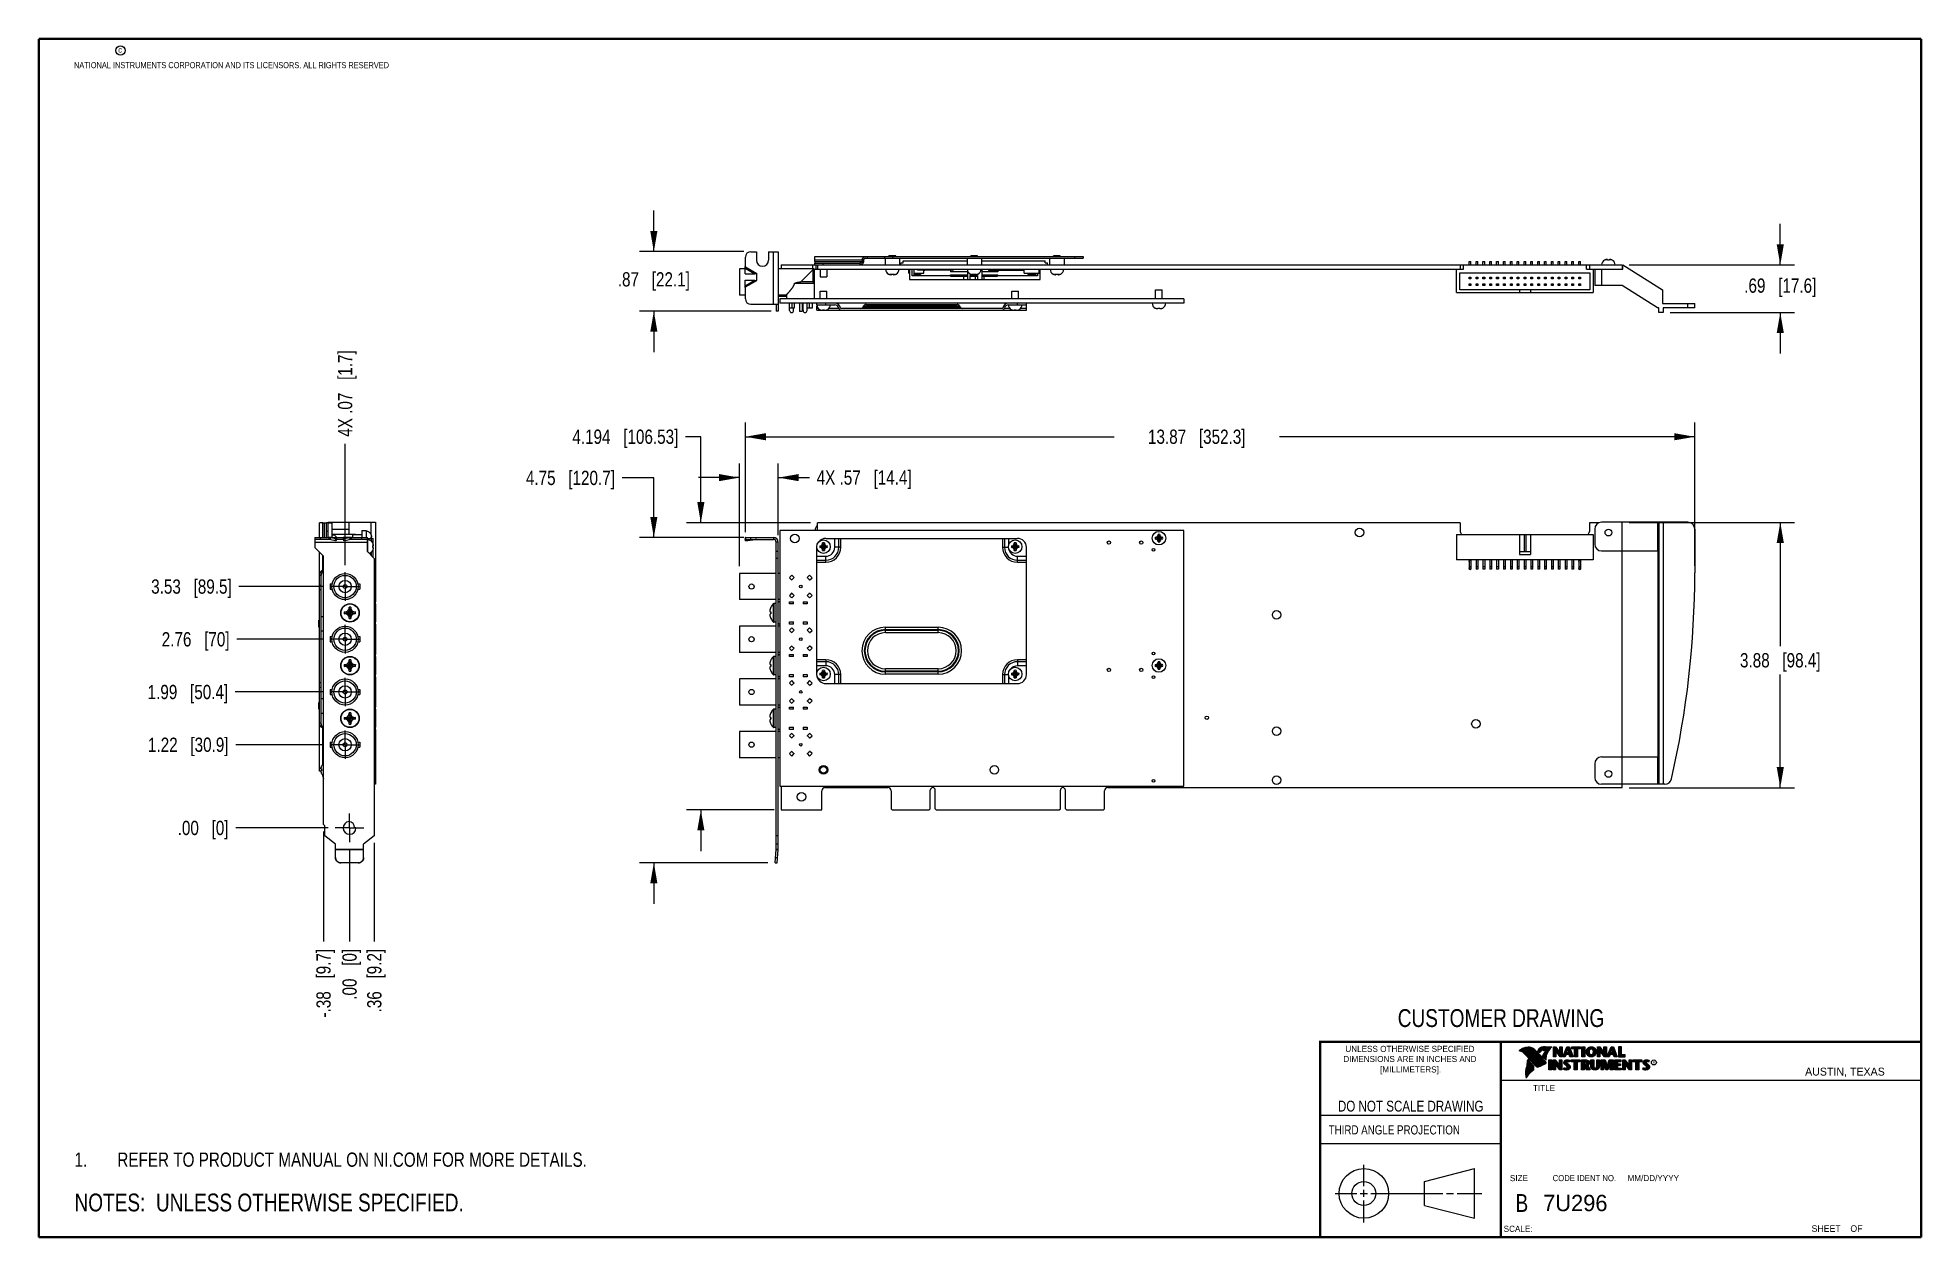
# Model space of a CAD drawing. Header units: inches. Extents: x 0.2 to 16.8, y 0.2 to 10.8.
import ezdxf

# ---------------------------------------------------------------- set-up
doc = ezdxf.new("R2010")
doc.units = ezdxf.units.IN
doc.header["$LTSCALE"] = 0.935
doc.header["$MEASUREMENT"] = 0
doc.linetypes.add('CENTER', pattern=[0.6, 0.375, -0.075, 0.075, -0.075])
doc.layers.get('0').update_dxf_attribs({"linetype": 'CONTINUOUS'})
for name, color, linetype in [('02___PRT_ALL_AXES', 7, 'CONTINUOUS'), ('DETAIL', 7, 'CONTINUOUS'), ('DIMENSIONS', 7, 'CONTINUOUS')]:
    doc.layers.add(name, color=color, linetype=linetype)
doc.styles.get("Standard").update_dxf_attribs({"font": 'txt', "width": 0.8})
doc.styles.add('TEXTSTYLE_2', font='txt')
doc.styles.add('TEXTSTYLE_3', font='txt', dxfattribs={"width": 0.95})
doc.dimstyles.new('DIMSTYLE_1', dxfattribs={"dimtxt": 0.125, "dimasz": 0.18, "dimexe": 0.18, "dimexo": 0.0625, "dimgap": 0.09, "dimtad": 0, "dimtih": 1, "dimtoh": 1, "dimlfac": 1.666667, "dimzin": 4, "dimdsep": 46, "dimtxsty": 'STANDARD', "dimblk": '_FILLED', "dimblk1": '_FILLED', "dimblk2": '_FILLED', "dimcen": 0.09, "dimadec": 0, "dimazin": 0, "dimtp": 0.01, "dimtm": 0.01, "dimtfac": 1, "dimtofl": 0, "dimtmove": 0, "dimatfit": 3, "dimldrblk": '_FILLED', "dimfxl": 1, "dimtolj": 1, "dimtzin": 4, "dimarcsym": 0})
doc.dimstyles.new('DIMSTYLE_2', dxfattribs={"dimtxt": 0.125, "dimasz": 0.18, "dimexe": 0.18, "dimexo": 0.0625, "dimgap": 0.09, "dimtad": 0, "dimtih": 1, "dimtoh": 1, "dimdec": 3, "dimlfac": 1.666667, "dimzin": 4, "dimdsep": 46, "dimtxsty": 'STANDARD', "dimblk": '_FILLED', "dimblk1": '_FILLED', "dimblk2": '_FILLED', "dimcen": 0.09, "dimadec": 0, "dimazin": 0, "dimtp": 0.01, "dimtm": 0.01, "dimtfac": 1, "dimtdec": 3, "dimtofl": 0, "dimtmove": 0, "dimatfit": 3, "dimldrblk": '_FILLED', "dimfxl": 1, "dimtolj": 1, "dimtzin": 4, "dimarcsym": 0})
doc.dimstyles.new('DIMSTYLE_3', dxfattribs={"dimtxt": 0.125, "dimasz": 0.18, "dimexe": 0.18, "dimexo": 0.0625, "dimgap": 0.09, "dimtad": 0, "dimtih": 1, "dimtoh": 1, "dimlfac": 1.666667, "dimzin": 4, "dimdsep": 46, "dimtxsty": 'STANDARD', "dimblk": '_FILLED', "dimblk1": '_FILLED', "dimblk2": '_FILLED', "dimcen": 0.09, "dimadec": 0, "dimazin": 0, "dimtp": 0.01, "dimtm": 0.01, "dimtfac": 1, "dimtofl": 0, "dimtmove": 0, "dimatfit": 3, "dimldrblk": '_FILLED', "dimfxl": 1, "dimtolj": 1, "dimtzin": 4, "dimarcsym": 0})

msp = doc.modelspace()

# ---------------------------------------------------------------- texts
at = {"color": 2, "linetype": 'CONTINUOUS', "attachment_point": 1, "line_spacing_factor": 0.9}
for s, insert, char_height, width in [('c', (0.94601, 10.68933), 0.053, 0.0424), ('NATIONAL INSTRUMENTS CORPORATION AND ITS LICENSORS. ALL RIGHTS RESERVED', (0.55829, 10.55465), 0.053, 3.0104), ('THIRD ANGLE PROJECTION', (11.55636, 1.23843), 0.08, 1.408)]:
    msp.add_mtext(s, dxfattribs=dict(at, insert=insert, char_height=char_height, width=width))
at = {"color": 7, "linetype": 'CONTINUOUS', "attachment_point": 2, "line_spacing_factor": 0.9}
for s, insert, char_height, width in [('CUSTOMER DRAWING', (13.06681, 2.25637), 0.15625, 2), ('DO NOT SCALE DRAWING', (12.27541, 1.45424), 0.095, 1.52), ('B', (13.24972, 0.63608), 0.15625, 0.125)]:
    msp.add_mtext(s, dxfattribs=dict(at, insert=insert, char_height=char_height, width=width))
at = {"color": 2, "linetype": 'CONTINUOUS', "line_spacing_factor": 0.9}
for s, insert, char_height, width, attachment_point, style in [('DIMENSIONS ARE IN INCHES AND', (12.26882, 1.84654), 0.053254, 1.491112, 2, 'TEXTSTYLE_2'), ('UNLESS OTHERWISE SPECIFIED', (12.26882, 1.93517), 0.053254, 1.384604, 2, 'TEXTSTYLE_2'), ('[MILLIMETERS].', (12.27462, 1.75479), 0.053254, 0.745556, 2, 'TEXTSTYLE_2'), ('R', (14.39705, 1.79998), 0.02174, 0.021738, 1, 'TEXTSTYLE_2'), ('AUSTIN, TEXAS', (15.73268, 1.74407), 0.069617, 0.905021, 1, 'TEXTSTYLE_2'), ('TITLE', (13.34735, 1.59295), 0.053254, 0.26627, 1, 'TEXTSTYLE_2'), ('SIZE', (13.14508, 0.80269), 0.053254, 0.213016, 1, 'TEXTSTYLE_2'), ('CODE IDENT NO.', (13.79778, 0.80269), 0.053254, 0.7082782, 2, 'TEXTSTYLE_3'), ('MM/DD/YYYY', (14.1765, 0.80269), 0.053254, 0.53254, 1, 'TEXTSTYLE_2'), ('SCALE:', (13.09038, 0.35852), 0.053254, 0.319524, 1, 'TEXTSTYLE_2'), ('SHEET    OF', (15.78922, 0.3625), 0.057262, 0.629882, 1, 'TEXTSTYLE_2')]:
    msp.add_mtext(s, dxfattribs=dict(at, insert=insert, char_height=char_height, width=width, attachment_point=attachment_point, style=style))
at = {"color": 7, "linetype": 'CONTINUOUS', "insert": (13.43633, 0.62976), "char_height": 0.143155, "width": 0.715775, "attachment_point": 1, "line_spacing_factor": 0.9, "style": 'TEXTSTYLE_2'}
msp.add_mtext('7U296', dxfattribs=at)

# ---------------------------------------------------------------- blocks, each defined once
blk = doc.blocks.new('_FILLED')
at = {"color": 0, "linetype": 'BYBLOCK'}
blk.add_solid([(0, 0), (-1, 0.174), (-1, -0.174)], dxfattribs=at)
blk = doc.blocks.new('*D0')
at = {"layer": 'DIMENSIONS', "color": 2, "linetype": 'CONTINUOUS'}
for p, q in [((6.443, 6.435), (6.443, 7.397)), ((6.443, 7.272), (9.675, 7.272)), ((14.765, 7.272), (11.125, 7.272)), ((14.765, 6.141), (14.765, 7.397))]:
    blk.add_line(p, q, dxfattribs=at)
at = {"layer": 'DIMENSIONS', "color": 2, "linetype": 'CONTINUOUS', "xscale": 0.18, "yscale": 0.18, "zscale": 0.18, "rotation": 180}
blk.add_blockref('_FILLED', (6.443, 7.272), dxfattribs=at)
at = {"layer": 'DIMENSIONS', "color": 2, "linetype": 'CONTINUOUS', "xscale": 0.18, "yscale": 0.18, "zscale": 0.18}
blk.add_blockref('_FILLED', (14.765, 7.272), dxfattribs=at)
at = {"layer": 'DIMENSIONS', "color": 2, "linetype": 'CONTINUOUS', "insert": (10.4, 7.335), "char_height": 0.125, "width": 1.325, "attachment_point": 2, "line_spacing_factor": 0.9}
blk.add_mtext('13.87{\\Ftxt.shx;\\W1.000000;\\H0.125000; }[352.3]', dxfattribs=at)
blk = doc.blocks.new('*D1')
at = {"layer": 'DIMENSIONS', "color": 2, "linetype": 'CONTINUOUS'}
for p, q in [((14.191, 6.522), (15.64, 6.522)), ((15.515, 6.522), (15.515, 5.438)), ((15.515, 4.197), (15.515, 5.188)), ((14.191, 4.197), (15.64, 4.197))]:
    blk.add_line(p, q, dxfattribs=at)
at = {"layer": 'DIMENSIONS', "color": 2, "linetype": 'CONTINUOUS', "xscale": 0.18, "yscale": 0.18, "zscale": 0.18}
for p, rotation in [((15.515, 6.522), 90), ((15.515, 4.197), 270)]:
    blk.add_blockref('_FILLED', p, dxfattribs=dict(at, rotation=rotation))
at = {"layer": 'DIMENSIONS', "color": 2, "linetype": 'CONTINUOUS', "insert": (15.515, 5.376), "char_height": 0.125, "width": 1.125, "attachment_point": 2, "line_spacing_factor": 0.9}
blk.add_mtext('3.88{\\Ftxt.shx;\\W1.000000;\\H0.125000; }[98.4]', dxfattribs=at)
blk = doc.blocks.new('*D2')
at = {"layer": 'DIMENSIONS', "color": 2, "linetype": 'CONTINUOUS'}
for p, q in [((6.053, 7.272), (5.919, 7.272)), ((6.053, 6.519), (6.053, 7.272)), ((7.014, 6.519), (5.928, 6.519)), ((6.696, 4.002), (5.928, 4.002)), ((6.053, 4.002), (6.053, 3.642))]:
    blk.add_line(p, q, dxfattribs=at)
at = {"layer": 'DIMENSIONS', "color": 2, "linetype": 'CONTINUOUS', "xscale": 0.18, "yscale": 0.18, "zscale": 0.18}
for p, rotation in [((6.053, 6.519), 270), ((6.053, 4.002), 90)]:
    blk.add_blockref('_FILLED', p, dxfattribs=dict(at, rotation=rotation))
at = {"layer": 'DIMENSIONS', "color": 2, "linetype": 'CONTINUOUS', "insert": (5.856, 7.335), "char_height": 0.125, "width": 1.425, "attachment_point": 3, "line_spacing_factor": 0.9}
blk.add_mtext('4.194{\\Ftxt.shx;\\W1.000000;\\H0.125000; }[106.53]', dxfattribs=at)
blk = doc.blocks.new('*D3')
at = {"layer": 'DIMENSIONS', "color": 2, "linetype": 'CONTINUOUS'}
for p, q in [((5.641, 6.911), (5.363, 6.911)), ((5.641, 6.39), (5.641, 6.911)), ((6.429, 6.39), (5.516, 6.39)), ((6.641, 3.539), (5.516, 3.539)), ((5.641, 3.539), (5.641, 3.179))]:
    blk.add_line(p, q, dxfattribs=at)
at = {"layer": 'DIMENSIONS', "color": 2, "linetype": 'CONTINUOUS', "xscale": 0.18, "yscale": 0.18, "zscale": 0.18}
for p, rotation in [((5.641, 6.39), 270), ((5.641, 3.539), 90)]:
    blk.add_blockref('_FILLED', p, dxfattribs=dict(at, rotation=rotation))
at = {"layer": 'DIMENSIONS', "color": 2, "linetype": 'CONTINUOUS', "insert": (5.3, 6.974), "char_height": 0.125, "width": 1.225, "attachment_point": 3, "line_spacing_factor": 0.9}
blk.add_mtext('4.75{\\Ftxt.shx;\\W1.000000;\\H0.125000; }[120.7]', dxfattribs=at)
blk = doc.blocks.new('*D4')
at = {"layer": 'DIMENSIONS', "color": 2, "linetype": 'CONTINUOUS'}
for p, q in [((6.391, 6.137), (6.391, 7.039)), ((6.731, 6.411), (6.731, 7.039)), ((6.391, 6.914), (6.031, 6.914)), ((6.731, 6.914), (7.006, 6.914))]:
    blk.add_line(p, q, dxfattribs=at)
at = {"layer": 'DIMENSIONS', "color": 2, "linetype": 'CONTINUOUS', "xscale": 0.18, "yscale": 0.18, "zscale": 0.18}
for p, rotation in [((6.391, 6.914), 360), ((6.731, 6.914), 180)]:
    blk.add_blockref('_FILLED', p, dxfattribs=dict(at, rotation=rotation))
at = {"layer": 'DIMENSIONS', "color": 2, "linetype": 'CONTINUOUS', "insert": (7.068, 6.977), "char_height": 0.125, "width": 1.325, "attachment_point": 1, "line_spacing_factor": 0.9}
blk.add_mtext('4X .57{\\Ftxt.shx;\\W1.000000;\\H0.125000; }[14.4]', dxfattribs=at)
blk = doc.blocks.new('*D5')
at = {"layer": 'DIMENSIONS', "color": 2, "linetype": 'CONTINUOUS'}
for p, q in [((15.515, 8.777), (15.515, 9.137)), ((14.191, 8.777), (15.64, 8.777)), ((14.55, 8.361), (15.64, 8.361)), ((15.515, 8.361), (15.515, 8.001))]:
    blk.add_line(p, q, dxfattribs=at)
at = {"layer": 'DIMENSIONS', "color": 2, "linetype": 'CONTINUOUS', "xscale": 0.18, "yscale": 0.18, "zscale": 0.18}
for p, rotation in [((15.515, 8.777), 270), ((15.515, 8.361), 90)]:
    blk.add_blockref('_FILLED', p, dxfattribs=dict(at, rotation=rotation))
at = {"layer": 'DIMENSIONS', "color": 2, "linetype": 'CONTINUOUS', "insert": (15.515, 8.659), "char_height": 0.125, "width": 1.025, "attachment_point": 2, "line_spacing_factor": 0.9}
blk.add_mtext('.69{\\Ftxt.shx;\\W1.000000;\\H0.125000; }[17.6]', dxfattribs=at)
blk = doc.blocks.new('*D6')
at = {"layer": 'DIMENSIONS', "color": 2, "linetype": 'CONTINUOUS'}
for p, q in [((5.641, 8.894), (5.641, 9.254)), ((6.429, 8.894), (5.516, 8.894)), ((6.669, 8.372), (5.516, 8.372)), ((5.641, 8.372), (5.641, 8.012))]:
    blk.add_line(p, q, dxfattribs=at)
at = {"layer": 'DIMENSIONS', "color": 2, "linetype": 'CONTINUOUS', "xscale": 0.18, "yscale": 0.18, "zscale": 0.18}
for p, rotation in [((5.641, 8.894), 270), ((5.641, 8.372), 90)]:
    blk.add_blockref('_FILLED', p, dxfattribs=dict(at, rotation=rotation))
at = {"layer": 'DIMENSIONS', "color": 2, "linetype": 'CONTINUOUS', "insert": (5.641, 8.714), "char_height": 0.125, "width": 1.025, "attachment_point": 2, "line_spacing_factor": 0.9}
blk.add_mtext('.87{\\Ftxt.shx;\\W1.000000;\\H0.125000; }[22.1]', dxfattribs=at)
blk = doc.blocks.new('*D7')
at = {"layer": 'DIMENSIONS', "color": 2, "linetype": 'CONTINUOUS'}
blk.add_line((2.747, 4.574), (1.976, 4.574), dxfattribs=at)
at = {"layer": 'DIMENSIONS', "color": 2, "linetype": 'CONTINUOUS', "insert": (1.913, 4.636), "char_height": 0.125, "width": 1.125, "attachment_point": 3, "line_spacing_factor": 0.9}
blk.add_mtext('1.22{\\Ftxt.shx;\\W1.000000;\\H0.125000; }[30.9]', dxfattribs=at)
blk = doc.blocks.new('*D8')
at = {"layer": 'DIMENSIONS', "color": 2, "linetype": 'CONTINUOUS'}
blk.add_line((2.747, 5.036), (1.972, 5.036), dxfattribs=at)
at = {"layer": 'DIMENSIONS', "color": 2, "linetype": 'CONTINUOUS', "insert": (1.91, 5.098), "char_height": 0.125, "width": 1.125, "attachment_point": 3, "line_spacing_factor": 0.9}
blk.add_mtext('1.99{\\Ftxt.shx;\\W1.000000;\\H0.125000; }[50.4]', dxfattribs=at)
blk = doc.blocks.new('*D9')
at = {"layer": 'DIMENSIONS', "color": 2, "linetype": 'CONTINUOUS'}
blk.add_line((2.747, 5.498), (1.985, 5.498), dxfattribs=at)
at = {"layer": 'DIMENSIONS', "color": 2, "linetype": 'CONTINUOUS', "insert": (1.922, 5.56), "char_height": 0.125, "width": 0.925, "attachment_point": 3, "line_spacing_factor": 0.9}
blk.add_mtext('2.76{\\Ftxt.shx;\\W1.000000;\\H0.125000; }[70]', dxfattribs=at)
blk = doc.blocks.new('*D10')
at = {"layer": 'DIMENSIONS', "color": 2, "linetype": 'CONTINUOUS'}
blk.add_line((2.747, 5.96), (2.003, 5.96), dxfattribs=at)
at = {"layer": 'DIMENSIONS', "color": 2, "linetype": 'CONTINUOUS', "insert": (1.941, 6.022), "char_height": 0.125, "width": 1.125, "attachment_point": 3, "line_spacing_factor": 0.9}
blk.add_mtext('3.53{\\Ftxt.shx;\\W1.000000;\\H0.125000; }[89.5]', dxfattribs=at)
blk = doc.blocks.new('*D11')
at = {"layer": 'DIMENSIONS', "color": 2, "linetype": 'CONTINUOUS'}
blk.add_line((2.786, 3.845), (1.976, 3.845), dxfattribs=at)
at = {"layer": 'DIMENSIONS', "color": 2, "linetype": 'CONTINUOUS', "insert": (1.913, 3.907), "char_height": 0.125, "width": 0.725, "attachment_point": 3, "line_spacing_factor": 0.9}
blk.add_mtext('.00{\\Ftxt.shx;\\W1.000000;\\H0.125000; }[0]', dxfattribs=at)
blk = doc.blocks.new('*D12')
at = {"layer": 'DIMENSIONS', "color": 2, "linetype": 'CONTINUOUS'}
blk.add_line((3.19, 3.713), (3.19, 2.848), dxfattribs=at)
at = {"layer": 'DIMENSIONS', "color": 2, "linetype": 'CONTINUOUS', "insert": (3.128, 2.785), "char_height": 0.125, "width": 0.925, "attachment_point": 3, "rotation": 90, "line_spacing_factor": 0.9}
blk.add_mtext('.36{\\Ftxt.shx;\\W1.000000;\\H0.125000; }[9.2]', dxfattribs=at)
blk = doc.blocks.new('*D13')
at = {"layer": 'DIMENSIONS', "color": 2, "linetype": 'CONTINUOUS'}
blk.add_line((2.974, 3.657), (2.974, 2.848), dxfattribs=at)
at = {"layer": 'DIMENSIONS', "color": 2, "linetype": 'CONTINUOUS', "insert": (2.911, 2.785), "char_height": 0.125, "width": 0.725, "attachment_point": 3, "rotation": 90, "line_spacing_factor": 0.9}
blk.add_mtext('.00{\\Ftxt.shx;\\W1.000000;\\H0.125000; }[0]', dxfattribs=at)
blk = doc.blocks.new('*D14')
at = {"layer": 'DIMENSIONS', "color": 2, "linetype": 'CONTINUOUS'}
blk.add_line((2.746, 3.812), (2.746, 2.848), dxfattribs=at)
at = {"layer": 'DIMENSIONS', "color": 2, "linetype": 'CONTINUOUS', "insert": (2.683, 2.785), "char_height": 0.125, "width": 1.025, "attachment_point": 3, "rotation": 90, "line_spacing_factor": 0.9}
blk.add_mtext('-.38{\\Ftxt.shx;\\W1.000000;\\H0.125000; }[9.7]', dxfattribs=at)
blk = doc.blocks.new('*D15')
at = {"layer": 'DIMENSIONS', "color": 2, "linetype": 'CONTINUOUS'}
blk.add_line((2.934, 6.147), (2.934, 7.21), dxfattribs=at)
at = {"layer": 'DIMENSIONS', "color": 2, "linetype": 'CONTINUOUS', "insert": (2.872, 7.272), "char_height": 0.125, "width": 1.225, "attachment_point": 1, "rotation": 90, "line_spacing_factor": 0.9}
blk.add_mtext('4X .07{\\Ftxt.shx;\\W1.000000;\\H0.125000; }[1.7]', dxfattribs=at)
blk = doc.blocks.new('NOTES_HEADER_BL0', base_point=(2.7465, 0.5625))
at = {"layer": 'DETAIL', "color": 2, "linetype": 'CONTINUOUS', "width": 0.8}
blk.add_text('NOTES:  UNLESS OTHERWISE SPECIFIED.', height=0.156, dxfattribs=at).set_placement((0.5625, 0.4845))
blk = doc.blocks.new('CUSTOM_NOTE_BL1', base_point=(3.3, 0.937))
at = {"layer": 'DETAIL', "color": 2, "linetype": 'CONTINUOUS', "width": 0.8}
for s, p in [('1.', (0.563, 0.875)), ('REFER TO PRODUCT MANUAL ON NI.COM FOR MORE DETAILS.', (0.938, 0.875))]:
    blk.add_text(s, height=0.125, dxfattribs=at).set_placement(p)

# ---------------------------------------------------------------- dimensions: what is measured, and where the dimension line sits
at = {"layer": 'DIMENSIONS', "color": 2, "linetype": 'CONTINUOUS'}
for base, p1, p2, angle, dimstyle, picture, middle in [((5.64069, 8.89378), (6.66899, 8.37238), (6.42899, 8.89378), 90, 'DIMSTYLE_1', '*D6', (5.54069, 8.65133)), ((15.51549, 8.36098), (14.19079, 8.77738), (14.55024, 8.36098), 270, 'DIMSTYLE_1', '*D5', (15.41549, 8.59689)), ((6.0533, 6.51882), (6.69599, 4.00242), (7.01399, 6.51882), 90, 'DIMSTYLE_2', '*D2', (4.84352, 7.27242)), ((6.44349, 7.27242), (14.76549, 6.14092), (6.44349, 6.43492), 180, 'DIMSTYLE_1', '*D0', (10.24989, 7.27242)), ((5.64069, 3.53897), (6.42899, 6.39042), (6.64066, 3.53897), 270, 'DIMSTYLE_1', '*D3', (4.43773, 6.91122)), ((15.515493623, 6.5224190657), (14.190793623, 4.1974190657), (14.190793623, 6.5224190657), 90, 'DIMSTYLE_1', '*D1', (15.390493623, 5.3132027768))]:
    dim = msp.add_linear_dim(base=base, p1=p1, p2=p2, angle=angle, dimstyle=dimstyle, dxfattribs=at)
    dim.commit()
    dim.dimension.update_dxf_attribs({"geometry": picture, "text_midpoint": middle, "dimtype": 160})
for feature_location, offset, origin, text, picture, middle in [((2.93417, 6.14718), (0, 1.06274), (2.97377, 6.08468), '4X <>', '*D15', (2.93417, 7.88492)), ((2.74577, 3.81212), (0, -0.96461), (2.97377, 3.87462), '-<>', '*D14', (2.83538, 2.14371))]:
    dim = msp.add_ordinate_dim(feature_location=feature_location, offset=offset, dtype=1, origin=origin, text=text, dimstyle='DIMSTYLE_3', dxfattribs=at)
    dim.commit()
    dim.dimension.update_dxf_attribs({"geometry": picture, "text_midpoint": middle})
dim = msp.add_linear_dim(base=(6.73149, 6.91418), p1=(6.39069, 6.13672), p2=(6.73149, 6.41092), text='4X <>', dimstyle='DIMSTYLE_1', dxfattribs=at)
dim.commit()
dim.dimension.update_dxf_attribs({"geometry": '*D4', "text_midpoint": (7.73084, 6.91418), "dimtype": 160})
for feature_location, offset, dtype, origin, picture, middle in [((2.7466059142, 5.9596190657), (-0.7431373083, 0), 0, (2.8487059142, 3.8446190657), '*D10', (1.1284686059, 5.9596190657)), ((2.7466059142, 5.4976190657), (-0.7619992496, 0), 0, (2.8487059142, 3.8446190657), '*D9', (1.2096066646, 5.4976190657)), ((2.7466059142, 5.0356190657), (-0.7745738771, 0), 0, (2.8487059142, 3.8446190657), '*D8', (1.0970320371, 5.0356190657)), ((2.7466059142, 4.5736190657), (-0.7708014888, 0), 0, (2.8487059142, 3.8446190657), '*D7', (1.1008044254, 4.5736190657)), ((2.7862059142, 3.8446190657), (-0.8104014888, 0), 0, (2.8487059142, 3.8446190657), '*D11', (1.3508044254, 3.8446190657)), ((2.9737659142, 3.6570590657), (0, -0.8095546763), 1, (2.9737659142, 3.7195590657), '*D13', (3.0633806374, 2.2437050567)), ((3.19037, 3.71258), (0, -0.86507), 1, (2.97377, 3.71956), '*D12', (3.27998, 2.14371))]:
    dim = msp.add_ordinate_dim(feature_location=feature_location, offset=offset, dtype=dtype, origin=origin, dimstyle='DIMSTYLE_3', dxfattribs=at)
    dim.commit()
    dim.dimension.update_dxf_attribs({"geometry": picture, "text_midpoint": middle})

# ---------------------------------------------------------------- linework, layer by layer
at = {"color": 7, "linetype": 'CONTINUOUS'}
for p, q in [((6.44195, 8.76017), (6.44349, 8.77094)), ((6.4421, 8.74991), (6.44195, 8.76017)), ((6.44195, 8.76017), (6.44346, 8.7593)), ((6.44195, 8.74877), (6.44346, 8.7593)), ((6.44346, 8.7593), (6.44349, 8.75954)), ((6.44349, 8.75954), (6.44349, 8.84578)), ((6.44349, 8.75954), (6.54249, 8.70238)), ((6.49149, 8.89378), (6.54009, 8.89378)), ((6.54009, 8.89378), (6.54009, 8.81878)), ((6.64689, 8.89378), (6.64689, 8.81878)), ((6.64689, 8.89378), (6.73149, 8.89378)), ((6.68949, 8.43238), (6.68949, 8.89378)), ((6.73149, 8.89378), (6.73149, 8.37238)), ((6.75849, 8.77738), (6.75849, 8.74318)), ((6.75849, 8.77738), (14.12829, 8.77738)), ((7.03329, 8.74318), (7.03329, 8.77738)), ((7.05128, 8.80738), (7.05127, 8.79244)), ((7.05128, 8.85238), (7.05128, 8.85108)), ((7.05128, 8.85238), (9.40329, 8.85238)), ((7.05128, 8.83738), (7.0513, 8.85229)), ((7.05128, 8.82238), (7.05128, 8.83738)), ((7.05128, 8.80738), (7.05128, 8.82238)), ((7.05128, 8.82238), (7.47786, 8.82238)), ((7.05128, 8.80738), (7.47786, 8.80738)), ((7.05128, 8.77738), (7.05128, 8.79238)), ((7.05128, 8.79238), (7.44604, 8.79238)), ((7.06149, 8.77738), (7.06149, 8.74018)), ((7.07649, 8.77738), (7.07649, 8.74018)), ((7.12628, 8.77738), (7.12628, 8.79238)), ((7.44604, 8.79238), (7.44604, 8.77738)), ((7.46726, 8.82238), (7.46726, 8.80738)), ((7.47786, 8.82238), (7.47786, 8.80738)), ((7.50968, 8.85238), (7.50968, 8.83738)), ((7.50968, 8.83738), (9.40329, 8.83738)), ((7.66207, 8.85238), (7.66207, 8.83738)), ((7.66809, 8.83738), (7.66809, 8.77738)), ((7.70217, 8.85238), (7.70217, 8.85829)), ((7.76122, 8.85829), (7.70217, 8.85829)), ((7.73415, 8.85238), (7.73415, 8.83738)), ((7.76122, 8.85238), (7.76122, 8.85829)), ((7.79529, 8.83738), (7.79529, 8.77738)), ((7.80617, 8.77738), (7.80617, 8.79533)), ((7.80617, 8.79533), (7.82507, 8.79533)), ((7.82507, 8.79533), (7.82507, 8.81281)), ((7.82507, 8.81281), (8.38629, 8.81281)), ((8.38629, 8.83738), (8.38629, 8.77738)), ((8.41917, 8.85238), (8.41917, 8.85829)), ((8.47942, 8.85829), (8.41917, 8.85829)), ((8.47822, 8.85238), (8.47822, 8.85829)), ((8.47942, 8.85238), (8.47942, 8.85829)), ((8.51349, 8.83738), (8.51349, 8.77738)), ((8.51349, 8.81281), (9.07232, 8.81281)), ((9.07232, 8.79533), (9.07232, 8.81281)), ((9.07232, 8.79533), (9.09121, 8.79533)), ((9.09121, 8.77738), (9.09121, 8.79533)), ((9.11049, 8.83738), (9.11049, 8.77738)), ((9.14457, 8.85238), (9.14457, 8.85829)), ((9.20362, 8.85829), (9.14457, 8.85829)), ((9.20362, 8.85238), (9.20362, 8.85829)), ((9.23769, 8.83738), (9.23769, 8.77738)), ((9.32829, 8.85238), (9.32829, 8.83738)), ((9.40329, 8.85238), (9.40329, 8.83738)), ((12.70929, 8.77738), (12.70929, 8.74018)), ((12.73749, 8.74018), (12.73749, 8.77738)), ((12.78879, 8.80738), (12.80379, 8.80738)), ((12.78879, 8.77738), (12.78879, 8.80738)), ((12.80379, 8.77738), (12.80379, 8.80738)), ((12.84879, 8.80738), (12.86379, 8.80738)), ((12.84879, 8.77738), (12.84879, 8.80738)), ((12.86379, 8.77738), (12.86379, 8.80738)), ((12.90879, 8.80738), (12.92379, 8.80738)), ((12.90879, 8.77738), (12.90879, 8.80738)), ((12.92379, 8.77738), (12.92379, 8.80738)), ((12.96879, 8.80738), (12.98379, 8.80738)), ((12.96879, 8.77738), (12.96879, 8.80738)), ((12.98379, 8.77738), (12.98379, 8.80738)), ((13.02879, 8.80738), (13.04379, 8.80738)), ((13.02879, 8.77738), (13.02879, 8.80738)), ((13.04379, 8.77738), (13.04379, 8.80738)), ((13.08879, 8.80738), (13.10379, 8.80738)), ((13.08879, 8.77738), (13.08879, 8.80738)), ((13.10379, 8.77738), (13.10379, 8.80738)), ((13.14879, 8.80738), (13.16379, 8.80738)), ((13.14879, 8.77738), (13.14879, 8.80738)), ((13.16379, 8.77738), (13.16379, 8.80738)), ((13.20879, 8.80738), (13.22379, 8.80738)), ((13.20879, 8.77738), (13.20879, 8.80738)), ((13.22379, 8.77738), (13.22379, 8.80738)), ((13.26879, 8.80738), (13.28379, 8.80738)), ((13.26879, 8.77738), (13.26879, 8.80738)), ((13.28379, 8.77738), (13.28379, 8.80738)), ((13.32879, 8.80738), (13.34379, 8.80738)), ((13.32879, 8.77738), (13.32879, 8.80738)), ((13.34379, 8.77738), (13.34379, 8.80738)), ((13.38879, 8.80738), (13.40379, 8.80738)), ((13.38879, 8.77738), (13.38879, 8.80738)), ((13.40379, 8.77738), (13.40379, 8.80738)), ((13.44879, 8.80738), (13.46379, 8.80738)), ((13.44879, 8.77738), (13.44879, 8.80738)), ((13.46379, 8.77738), (13.46379, 8.80738)), ((13.50879, 8.80738), (13.52379, 8.80738)), ((13.50879, 8.77738), (13.50879, 8.80738)), ((13.52379, 8.77738), (13.52379, 8.80738)), ((13.56879, 8.80738), (13.58379, 8.80738)), ((13.56879, 8.77738), (13.56879, 8.80738)), ((13.58379, 8.77738), (13.58379, 8.80738)), ((13.62879, 8.80738), (13.64379, 8.80738)), ((13.62879, 8.77738), (13.62879, 8.80738)), ((13.64379, 8.77738), (13.64379, 8.80738)), ((13.68879, 8.80738), (13.70379, 8.80738)), ((13.68879, 8.77738), (13.68879, 8.80738)), ((13.70379, 8.77738), (13.70379, 8.80738)), ((13.74879, 8.80738), (13.76379, 8.80738)), ((13.74879, 8.77738), (13.74879, 8.80738)), ((13.76379, 8.77738), (13.76379, 8.80738)), ((13.81509, 8.74018), (13.81509, 8.77738)), ((13.84329, 8.77738), (13.84329, 8.74018)), ((13.97594, 8.82008), (13.97492, 8.82008)), ((13.98818, 8.8244), (13.99957, 8.8244)), ((14.00011, 8.82008), (13.99946, 8.82523)), ((14.01647, 8.82008), (14.00011, 8.82008)), ((14.01712, 8.82523), (14.01647, 8.82008)), ((14.01702, 8.8244), (14.02841, 8.8244)), ((14.04167, 8.82008), (14.04065, 8.82008)), ((14.12829, 8.77738), (14.12829, 8.74018)), ((14.13374, 8.77738), (14.48289, 8.55898)), ((14.13374, 8.74018), (14.13374, 8.77738)), ((6.39069, 8.74318), (6.39069, 8.51398)), ((6.44203, 8.74318), (6.39069, 8.74318)), ((6.44267, 8.70095), (6.44195, 8.74877)), ((6.44195, 8.74877), (6.52695, 8.6997)), ((6.44195, 8.59538), (6.52695, 8.64446)), ((6.44195, 8.59538), (6.44267, 8.64321)), ((6.44346, 8.58486), (6.44195, 8.59538)), ((6.44195, 8.58398), (6.4421, 8.59425)), ((6.44267, 8.70095), (6.52695, 8.6997)), ((6.44267, 8.64321), (6.52695, 8.64446)), ((6.44349, 8.58462), (6.54249, 8.64178)), ((6.52695, 8.6997), (6.54249, 8.70238)), ((6.52695, 8.64446), (6.54249, 8.64178)), ((6.54249, 8.64178), (6.54249, 8.70238)), ((7.04649, 8.74318), (6.73149, 8.74318)), ((6.87546, 8.61748), (7.04649, 8.61748)), ((7.03461, 8.7349), (6.92829, 8.62858)), ((7.03461, 8.62858), (6.92829, 8.62858)), ((7.03461, 8.7349), (7.03461, 8.62858)), ((7.04649, 8.7349), (7.03461, 8.7349)), ((7.04649, 8.74318), (7.04649, 8.48038)), ((7.04649, 8.74018), (12.73749, 8.74018)), ((7.09917, 8.74018), (7.09917, 8.67427)), ((7.09917, 8.67427), (7.15822, 8.67427)), ((7.15822, 8.74018), (7.15822, 8.67427)), ((7.69832, 8.69747), (7.69934, 8.69747)), ((7.72297, 8.69315), (7.71158, 8.69315)), ((7.72286, 8.69232), (7.72351, 8.69747)), ((7.72351, 8.69747), (7.73987, 8.69747)), ((7.73987, 8.69747), (7.74052, 8.69232)), ((7.75181, 8.69315), (7.74042, 8.69315)), ((7.76405, 8.69747), (7.76507, 8.69747)), ((7.87751, 8.70663), (7.87751, 8.74018)), ((7.8794, 8.70474), (7.87751, 8.70663)), ((7.87751, 8.70663), (7.88311, 8.70663)), ((7.8794, 8.70474), (7.88311, 8.70474)), ((7.88311, 8.74018), (7.88311, 8.64982)), ((7.88311, 8.64982), (9.0282, 8.64982)), ((7.90587, 8.68289), (7.90587, 8.74018)), ((8.24082, 8.68289), (7.90587, 8.68289)), ((7.92166, 8.68289), (7.92166, 8.74018)), ((7.92166, 8.70663), (8.00885, 8.70663)), ((7.92166, 8.70474), (8.00696, 8.70474)), ((7.92166, 8.69318), (7.97861, 8.69318)), ((8.01248, 8.73185), (7.9516, 8.73185)), ((8.2627, 8.73044), (7.95216, 8.73044)), ((7.97861, 8.70474), (7.97861, 8.69318)), ((8.00696, 8.70474), (8.00885, 8.70663)), ((8.00885, 8.70663), (8.00885, 8.73044)), ((8.26383, 8.73185), (8.0156, 8.73185)), ((8.24082, 8.67817), (8.24082, 8.68998)), ((8.24082, 8.68998), (8.392, 8.68998)), ((8.24082, 8.67817), (8.392, 8.67817)), ((8.242, 8.73044), (8.242, 8.71832)), ((8.392, 8.71832), (8.242, 8.71832)), ((8.35671, 8.67817), (8.35671, 8.64982)), ((8.392, 8.64982), (8.392, 8.72526)), ((8.41172, 8.68525), (8.41172, 8.64982)), ((8.4794, 8.68525), (8.41172, 8.68525)), ((8.41172, 8.67817), (8.47389, 8.67817)), ((8.41532, 8.69747), (8.41634, 8.69747)), ((8.43997, 8.69315), (8.42858, 8.69315)), ((8.43986, 8.69232), (8.44051, 8.69747)), ((8.44051, 8.69747), (8.45687, 8.69747)), ((8.45687, 8.69747), (8.45752, 8.69232)), ((8.46881, 8.69315), (8.45742, 8.69315)), ((8.458, 8.67817), (8.458, 8.64982)), ((8.47389, 8.67817), (8.47389, 8.68525)), ((8.4794, 8.68525), (8.4794, 8.64982)), ((8.48105, 8.69747), (8.48207, 8.69747)), ((8.51956, 8.64982), (8.51956, 8.74018)), ((8.65539, 8.71832), (8.51956, 8.71832)), ((8.51956, 8.68998), (8.65657, 8.68998)), ((8.51956, 8.67817), (8.65444, 8.67817)), ((8.53469, 8.67817), (8.53469, 8.64982)), ((8.57587, 8.73468), (8.82502, 8.73468)), ((8.57798, 8.73044), (8.88854, 8.73044)), ((8.65444, 8.67817), (8.65444, 8.68289)), ((9.00458, 8.68289), (8.65444, 8.68289)), ((8.65539, 8.73044), (8.65539, 8.71832)), ((8.65657, 8.68289), (8.65657, 8.68998)), ((8.82931, 8.73468), (8.88854, 8.73468)), ((8.88854, 8.70663), (8.88854, 8.74018)), ((8.89043, 8.70474), (8.88854, 8.70663)), ((8.88854, 8.70663), (9.01987, 8.70663)), ((8.89043, 8.70474), (9.01798, 8.70474)), ((8.91877, 8.70474), (8.91877, 8.69318)), ((8.91877, 8.69318), (8.98964, 8.69318)), ((8.98964, 8.70474), (8.98964, 8.69318)), ((9.00261, 8.70474), (9.00261, 8.68289)), ((9.00458, 8.70474), (9.00458, 8.68289)), ((9.01798, 8.70474), (9.01987, 8.70663)), ((9.01987, 8.70663), (9.01987, 8.74018)), ((9.0282, 8.64982), (9.0282, 8.74018)), ((9.14072, 8.69747), (9.14174, 8.69747)), ((9.16537, 8.69315), (9.15398, 8.69315)), ((9.16526, 8.69232), (9.16591, 8.69747)), ((9.16591, 8.69747), (9.18227, 8.69747)), ((9.18227, 8.69747), (9.18292, 8.69232)), ((9.19421, 8.69315), (9.18282, 8.69315)), ((9.20645, 8.69747), (9.20747, 8.69747)), ((12.67629, 8.53618), (12.67629, 8.74018)), ((12.70629, 8.70898), (13.84629, 8.70898)), ((12.70629, 8.55898), (12.70629, 8.70898)), ((12.78879, 8.67148), (12.80379, 8.67148)), ((12.78879, 8.65648), (12.78879, 8.67148)), ((12.80379, 8.65648), (12.78879, 8.65648)), ((12.78879, 8.61148), (12.80379, 8.61148)), ((12.78879, 8.59648), (12.78879, 8.61148)), ((12.80379, 8.59648), (12.78879, 8.59648)), ((12.80379, 8.67148), (12.80379, 8.65648)), ((12.80379, 8.61148), (12.80379, 8.59648)), ((12.84879, 8.67148), (12.86379, 8.67148)), ((12.84879, 8.65648), (12.84879, 8.67148)), ((12.86379, 8.65648), (12.84879, 8.65648)), ((12.84879, 8.61148), (12.86379, 8.61148)), ((12.84879, 8.59648), (12.84879, 8.61148)), ((12.86379, 8.59648), (12.84879, 8.59648)), ((12.86379, 8.67148), (12.86379, 8.65648)), ((12.86379, 8.61148), (12.86379, 8.59648)), ((12.90879, 8.67148), (12.92379, 8.67148)), ((12.90879, 8.65648), (12.90879, 8.67148)), ((12.92379, 8.65648), (12.90879, 8.65648)), ((12.90879, 8.61148), (12.92379, 8.61148)), ((12.90879, 8.59648), (12.90879, 8.61148)), ((12.92379, 8.59648), (12.90879, 8.59648)), ((12.92379, 8.67148), (12.92379, 8.65648)), ((12.92379, 8.61148), (12.92379, 8.59648)), ((12.96879, 8.67148), (12.98379, 8.67148)), ((12.96879, 8.65648), (12.96879, 8.67148)), ((12.98379, 8.65648), (12.96879, 8.65648)), ((12.96879, 8.61148), (12.98379, 8.61148)), ((12.96879, 8.59648), (12.96879, 8.61148)), ((12.98379, 8.59648), (12.96879, 8.59648)), ((12.98379, 8.67148), (12.98379, 8.65648)), ((12.98379, 8.61148), (12.98379, 8.59648)), ((13.02879, 8.67148), (13.04379, 8.67148)), ((13.02879, 8.65648), (13.02879, 8.67148)), ((13.04379, 8.65648), (13.02879, 8.65648)), ((13.02879, 8.61148), (13.04379, 8.61148)), ((13.02879, 8.59648), (13.02879, 8.61148)), ((13.04379, 8.59648), (13.02879, 8.59648)), ((13.04379, 8.67148), (13.04379, 8.65648)), ((13.04379, 8.61148), (13.04379, 8.59648)), ((13.08879, 8.67148), (13.10379, 8.67148)), ((13.08879, 8.65648), (13.08879, 8.67148)), ((13.10379, 8.65648), (13.08879, 8.65648)), ((13.08879, 8.61148), (13.10379, 8.61148)), ((13.08879, 8.59648), (13.08879, 8.61148)), ((13.10379, 8.59648), (13.08879, 8.59648)), ((13.10379, 8.67148), (13.10379, 8.65648)), ((13.10379, 8.61148), (13.10379, 8.59648)), ((13.14879, 8.67148), (13.16379, 8.67148)), ((13.14879, 8.65648), (13.14879, 8.67148)), ((13.16379, 8.65648), (13.14879, 8.65648)), ((13.14879, 8.61148), (13.16379, 8.61148)), ((13.14879, 8.59648), (13.14879, 8.61148)), ((13.16379, 8.59648), (13.14879, 8.59648)), ((13.16379, 8.67148), (13.16379, 8.65648)), ((13.16379, 8.61148), (13.16379, 8.59648)), ((13.20879, 8.67148), (13.22379, 8.67148)), ((13.20879, 8.65648), (13.20879, 8.67148)), ((13.22379, 8.65648), (13.20879, 8.65648)), ((13.20879, 8.61148), (13.22379, 8.61148)), ((13.20879, 8.59648), (13.20879, 8.61148)), ((13.22379, 8.59648), (13.20879, 8.59648)), ((13.22379, 8.67148), (13.22379, 8.65648)), ((13.22379, 8.61148), (13.22379, 8.59648)), ((13.26879, 8.67148), (13.28379, 8.67148)), ((13.26879, 8.65648), (13.26879, 8.67148)), ((13.28379, 8.65648), (13.26879, 8.65648)), ((13.26879, 8.61148), (13.28379, 8.61148)), ((13.26879, 8.59648), (13.26879, 8.61148)), ((13.28379, 8.59648), (13.26879, 8.59648)), ((13.28379, 8.67148), (13.28379, 8.65648)), ((13.28379, 8.61148), (13.28379, 8.59648)), ((13.32879, 8.67148), (13.34379, 8.67148)), ((13.32879, 8.65648), (13.32879, 8.67148)), ((13.34379, 8.65648), (13.32879, 8.65648)), ((13.32879, 8.61148), (13.34379, 8.61148)), ((13.32879, 8.59648), (13.32879, 8.61148)), ((13.34379, 8.59648), (13.32879, 8.59648)), ((13.34379, 8.67148), (13.34379, 8.65648)), ((13.34379, 8.61148), (13.34379, 8.59648)), ((13.38879, 8.67148), (13.40379, 8.67148)), ((13.38879, 8.65648), (13.38879, 8.67148)), ((13.40379, 8.65648), (13.38879, 8.65648)), ((13.38879, 8.61148), (13.40379, 8.61148)), ((13.38879, 8.59648), (13.38879, 8.61148)), ((13.40379, 8.59648), (13.38879, 8.59648)), ((13.40379, 8.67148), (13.40379, 8.65648)), ((13.40379, 8.61148), (13.40379, 8.59648)), ((13.44879, 8.67148), (13.46379, 8.67148)), ((13.44879, 8.65648), (13.44879, 8.67148)), ((13.46379, 8.65648), (13.44879, 8.65648)), ((13.44879, 8.61148), (13.46379, 8.61148)), ((13.44879, 8.59648), (13.44879, 8.61148)), ((13.46379, 8.59648), (13.44879, 8.59648)), ((13.46379, 8.67148), (13.46379, 8.65648)), ((13.46379, 8.61148), (13.46379, 8.59648)), ((13.50879, 8.67148), (13.52379, 8.67148)), ((13.50879, 8.65648), (13.50879, 8.67148)), ((13.52379, 8.65648), (13.50879, 8.65648)), ((13.50879, 8.61148), (13.52379, 8.61148)), ((13.50879, 8.59648), (13.50879, 8.61148)), ((13.52379, 8.59648), (13.50879, 8.59648)), ((13.52379, 8.67148), (13.52379, 8.65648)), ((13.52379, 8.61148), (13.52379, 8.59648)), ((13.56879, 8.67148), (13.58379, 8.67148)), ((13.56879, 8.65648), (13.56879, 8.67148)), ((13.58379, 8.65648), (13.56879, 8.65648)), ((13.56879, 8.61148), (13.58379, 8.61148)), ((13.56879, 8.59648), (13.56879, 8.61148)), ((13.58379, 8.59648), (13.56879, 8.59648)), ((13.58379, 8.67148), (13.58379, 8.65648)), ((13.58379, 8.61148), (13.58379, 8.59648)), ((13.62879, 8.67148), (13.64379, 8.67148)), ((13.62879, 8.65648), (13.62879, 8.67148)), ((13.64379, 8.65648), (13.62879, 8.65648)), ((13.62879, 8.61148), (13.64379, 8.61148)), ((13.62879, 8.59648), (13.62879, 8.61148)), ((13.64379, 8.59648), (13.62879, 8.59648)), ((13.64379, 8.67148), (13.64379, 8.65648)), ((13.64379, 8.61148), (13.64379, 8.59648)), ((13.68879, 8.67148), (13.70379, 8.67148)), ((13.68879, 8.65648), (13.68879, 8.67148)), ((13.70379, 8.65648), (13.68879, 8.65648)), ((13.68879, 8.61148), (13.70379, 8.61148)), ((13.68879, 8.59648), (13.68879, 8.61148)), ((13.70379, 8.59648), (13.68879, 8.59648)), ((13.70379, 8.67148), (13.70379, 8.65648)), ((13.70379, 8.61148), (13.70379, 8.59648)), ((13.74879, 8.67148), (13.76379, 8.67148)), ((13.74879, 8.65648), (13.74879, 8.67148)), ((13.76379, 8.65648), (13.74879, 8.65648)), ((13.74879, 8.61148), (13.76379, 8.61148)), ((13.74879, 8.59648), (13.74879, 8.61148)), ((13.76379, 8.59648), (13.74879, 8.59648)), ((13.76379, 8.67148), (13.76379, 8.65648)), ((13.76379, 8.61148), (13.76379, 8.59648)), ((13.81509, 8.74018), (14.13374, 8.74018)), ((13.84629, 8.70898), (13.84629, 8.55898)), ((13.87629, 8.74018), (13.87629, 8.53618)), ((13.88829, 8.74018), (13.88829, 8.59678)), ((14.12829, 8.59678), (13.88829, 8.59678)), ((13.94829, 8.74018), (13.94829, 8.59678)), ((14.43812, 8.40298), (14.12829, 8.59678)), ((6.44349, 8.51398), (6.39069, 8.51398)), ((6.44195, 8.58398), (6.44346, 8.58486)), ((6.44349, 8.57322), (6.44195, 8.58398)), ((6.44349, 8.58462), (6.44346, 8.58486)), ((6.44349, 8.48038), (6.44349, 8.58462)), ((6.49149, 8.43238), (6.73149, 8.43238)), ((6.71349, 8.43238), (6.71349, 8.37238)), ((6.80259, 8.51398), (6.73149, 8.51398)), ((6.73149, 8.50258), (6.80259, 8.50258)), ((6.74649, 8.48038), (6.74649, 8.44258)), ((10.28649, 8.48038), (6.74649, 8.48038)), ((10.28649, 8.44258), (6.74649, 8.44258)), ((6.74751, 8.51398), (6.74751, 8.50258)), ((6.80259, 8.51398), (6.80259, 8.48038)), ((6.82907, 8.39878), (6.82907, 8.44258)), ((6.85113, 8.44258), (6.85113, 8.39878)), ((6.87191, 8.44258), (6.87191, 8.39878)), ((6.91659, 8.44258), (6.91659, 8.36878)), ((6.93999, 8.44258), (6.93999, 8.36878)), ((6.94851, 8.37838), (6.94851, 8.44258)), ((6.98451, 8.37838), (6.98451, 8.44258)), ((6.98467, 8.39878), (6.98467, 8.44258)), ((7.00546, 8.39878), (7.00546, 8.44258)), ((7.02752, 8.44258), (7.02752, 8.39878)), ((7.06946, 8.42818), (7.22649, 8.42818)), ((7.07049, 8.42818), (7.07049, 8.44258)), ((7.09899, 8.48038), (7.09899, 8.54629)), ((7.09899, 8.54629), (7.15804, 8.54629)), ((7.14849, 8.42818), (7.14849, 8.44258)), ((7.15804, 8.48038), (7.15804, 8.54629)), ((7.50276, 8.43178), (8.30023, 8.43178)), ((7.67049, 8.39698), (7.67049, 8.43178)), ((8.13249, 8.39698), (8.13249, 8.43178)), ((8.75049, 8.42818), (8.90649, 8.42818)), ((8.77899, 8.48038), (8.77899, 8.54629)), ((8.77899, 8.54629), (8.83804, 8.54629)), ((8.82849, 8.42818), (8.82849, 8.44258)), ((8.83804, 8.48038), (8.83804, 8.54629)), ((8.90649, 8.38258), (8.90649, 8.44258)), ((10.03899, 8.48038), (10.03899, 8.56069)), ((10.03899, 8.56069), (10.09804, 8.56069)), ((10.09804, 8.48038), (10.09804, 8.56069)), ((10.28649, 8.48038), (10.28649, 8.44258)), ((12.67629, 8.53618), (13.87629, 8.53618)), ((13.84629, 8.55898), (12.70629, 8.55898)), ((13.22829, 8.55898), (13.22829, 8.53618)), ((13.32429, 8.55898), (13.32429, 8.53618)), ((14.48289, 8.55898), (14.48289, 8.44018)), ((14.48289, 8.44018), (14.76549, 8.44018)), ((14.70549, 8.40298), (14.70549, 8.44018)), ((14.76549, 8.40298), (14.76549, 8.44018)), ((6.73149, 8.37238), (6.71349, 8.37238)), ((6.87191, 8.39878), (6.82907, 8.39878)), ((6.83031, 8.37838), (6.83031, 8.39878)), ((6.86631, 8.37838), (6.86631, 8.39878)), ((6.93999, 8.36878), (6.91659, 8.36878)), ((7.02752, 8.39878), (6.98467, 8.39878)), ((7.07049, 8.38258), (7.07049, 8.41826)), ((7.07049, 8.39758), (7.08038, 8.39758)), ((7.07049, 8.38258), (7.10315, 8.38258)), ((7.09514, 8.38547), (7.09616, 8.38547)), ((7.1084, 8.38115), (7.11979, 8.38115)), ((7.11968, 8.38032), (7.12033, 8.38547)), ((7.11997, 8.38258), (7.13706, 8.38258)), ((7.12033, 8.38547), (7.13669, 8.38547)), ((7.13669, 8.38547), (7.13734, 8.38032)), ((7.13724, 8.38115), (7.14863, 8.38115)), ((7.15388, 8.38258), (8.78315, 8.38258)), ((7.16087, 8.38547), (7.16189, 8.38547)), ((7.17664, 8.39758), (7.26209, 8.39758)), ((8.69745, 8.39698), (7.27953, 8.39698)), ((7.47574, 8.40898), (7.48197, 8.41978)), ((7.47574, 8.40898), (8.32725, 8.40898)), ((7.48197, 8.41978), (8.32102, 8.41978)), ((8.32725, 8.40898), (8.32102, 8.41978)), ((8.7149, 8.39758), (8.76038, 8.39758)), ((8.77514, 8.38547), (8.77616, 8.38547)), ((8.7884, 8.38115), (8.79979, 8.38115)), ((8.79968, 8.38032), (8.80033, 8.38547)), ((8.79997, 8.38258), (8.81706, 8.38258)), ((8.80033, 8.38547), (8.81669, 8.38547)), ((8.81669, 8.38547), (8.81734, 8.38032)), ((8.81724, 8.38115), (8.82863, 8.38115)), ((8.83387, 8.38258), (8.90649, 8.38258)), ((8.84087, 8.38547), (8.84189, 8.38547)), ((8.85664, 8.39758), (8.90649, 8.39758)), ((10.03514, 8.39987), (10.03616, 8.39987)), ((10.0484, 8.39555), (10.05979, 8.39555)), ((10.05968, 8.39472), (10.06033, 8.39987)), ((10.06033, 8.39987), (10.07669, 8.39987)), ((10.07669, 8.39987), (10.07734, 8.39472)), ((10.07724, 8.39555), (10.08863, 8.39555)), ((10.10087, 8.39987), (10.10189, 8.39987)), ((14.45054, 8.40298), (14.43812, 8.40298)), ((14.45054, 8.36098), (14.45054, 8.40298)), ((14.48774, 8.36098), (14.45054, 8.36098)), ((14.76549, 8.40298), (14.48774, 8.40298)), ((14.48774, 8.40298), (14.48774, 8.36098)), ((2.71037, 6.39042), (2.71037, 6.51642)), ((2.71037, 6.51642), (2.71166, 6.51642)), ((2.72536, 6.51642), (2.71045, 6.5164)), ((2.74037, 6.51642), (2.72536, 6.51642)), ((2.74037, 6.51642), (2.75537, 6.51642)), ((2.75537, 6.51642), (2.77031, 6.51644)), ((2.77037, 6.39042), (2.77037, 6.51642)), ((2.78537, 6.51642), (2.77037, 6.51642)), ((2.78537, 6.39042), (2.78537, 6.52242)), ((2.78537, 6.52242), (3.20177, 6.52242)), ((2.78537, 6.51882), (2.82257, 6.51882)), ((2.82257, 6.39042), (2.82257, 6.52242)), ((2.96597, 6.52242), (2.96597, 6.41442)), ((3.08237, 6.45162), (3.08237, 6.39042)), ((3.08237, 6.45162), (3.12017, 6.45162)), ((3.12017, 6.45162), (3.12017, 6.39042)), ((3.15977, 6.52242), (3.15977, 6.42226)), ((3.20177, 6.52242), (3.20177, 5.82702)), ((6.74649, 6.45162), (6.74649, 4.20942)), ((10.28649, 6.45162), (6.74649, 6.45162)), ((7.07649, 6.45162), (7.07649, 6.51882)), ((12.70929, 6.51882), (7.07649, 6.51882)), ((10.28649, 4.20942), (10.28649, 6.45162)), ((12.70929, 6.51882), (12.70929, 6.44262)), ((13.92782, 6.51882), (13.84329, 6.51882)), ((13.84329, 6.51882), (13.84329, 6.44262)), ((13.88829, 6.46242), (13.88829, 6.33102)), ((14.70549, 6.52242), (13.94829, 6.52242)), ((14.12829, 4.19742), (14.12829, 6.52242)), ((14.43812, 6.52242), (14.43812, 6.27102)), ((14.45054, 6.52242), (14.45054, 4.22742)), ((14.48774, 6.52242), (14.48774, 4.22742)), ((14.76549, 6.46242), (14.76549, 6.07842)), ((2.66897, 6.39042), (2.66897, 6.30162)), ((2.66897, 6.39042), (3.13037, 6.39042)), ((2.80321, 6.37242), (2.66897, 6.37242)), ((2.74577, 6.22482), (2.66897, 6.30162)), ((2.79181, 6.39042), (2.79181, 6.37815)), ((2.7987, 6.37242), (2.79854, 6.3717)), ((2.84636, 6.3607), (2.79854, 6.3717)), ((2.80257, 6.38909), (2.79989, 6.37754)), ((2.80321, 6.37716), (2.79989, 6.37754)), ((2.85039, 6.37809), (2.80257, 6.38909)), ((2.80321, 6.39042), (2.80321, 6.38915)), ((2.80321, 6.37716), (2.80321, 6.37242)), ((2.81397, 6.38909), (2.8134, 6.38662)), ((2.8504, 6.37811), (2.8134, 6.38662)), ((2.86179, 6.37809), (2.81397, 6.38909)), ((3.02657, 6.41442), (2.82257, 6.41442)), ((2.84636, 6.3607), (2.85039, 6.37809)), ((2.85776, 6.3607), (2.84693, 6.36319)), ((2.85039, 6.37809), (2.8504, 6.37811)), ((2.85776, 6.3607), (2.86179, 6.37809)), ((2.92085, 6.37242), (2.86048, 6.37242)), ((2.86179, 6.37809), (2.86305, 6.38909)), ((2.91954, 6.37809), (2.91828, 6.38909)), ((2.96736, 6.38909), (2.91954, 6.37809)), ((2.92357, 6.3607), (2.91954, 6.37809)), ((2.9344, 6.36319), (2.92357, 6.3607)), ((2.97876, 6.38909), (2.93094, 6.37809)), ((2.96793, 6.38662), (2.93094, 6.37811)), ((2.93094, 6.37809), (2.93094, 6.37811)), ((2.93497, 6.3607), (2.93094, 6.37809)), ((2.9828, 6.3717), (2.93497, 6.3607)), ((2.96736, 6.38909), (2.96793, 6.38662)), ((2.97812, 6.39042), (2.97812, 6.38915)), ((2.98144, 6.37754), (2.97812, 6.37716)), ((2.97812, 6.37716), (2.97812, 6.37242)), ((3.13037, 6.37242), (2.97812, 6.37242)), ((2.97876, 6.38909), (2.98144, 6.37754)), ((2.98263, 6.37242), (2.9828, 6.3717)), ((2.98952, 6.37815), (2.98952, 6.39042)), ((3.00206, 6.39042), (3.00206, 6.41335)), ((3.08237, 6.41335), (3.00206, 6.41335)), ((3.02657, 6.41442), (3.02657, 6.41335)), ((3.13037, 6.26622), (3.13037, 6.39042)), ((3.13037, 6.38142), (3.18017, 6.38142)), ((3.13457, 6.26202), (3.13457, 6.38142)), ((3.16287, 6.41617), (3.16287, 6.41719)), ((3.16287, 6.392), (3.16802, 6.39265)), ((3.16287, 6.38382), (3.16287, 6.392)), ((3.16287, 6.38142), (3.16287, 6.38382)), ((3.17727, 6.34117), (3.17727, 6.34219)), ((3.17727, 6.317), (3.18242, 6.31765)), ((3.17727, 6.30882), (3.17727, 6.317)), ((3.17727, 6.30064), (3.17727, 6.30882)), ((3.18242, 6.29999), (3.17727, 6.30064)), ((3.18017, 6.33418), (3.18017, 6.38142)), ((3.18017, 6.30027), (3.18017, 6.31736)), ((3.18017, 6.21642), (3.18017, 6.28345)), ((6.44195, 6.38909), (6.44267, 6.37809)), ((6.44195, 6.38909), (6.44349, 6.37754)), ((6.445, 6.3607), (6.44267, 6.37809)), ((6.44349, 6.37242), (6.44349, 6.39042)), ((6.44349, 6.39042), (6.68949, 6.39042)), ((6.44349, 6.37242), (6.68949, 6.37242)), ((6.44427, 6.3717), (6.445, 6.3607)), ((6.44427, 6.3717), (6.52928, 6.3717)), ((6.445, 6.3607), (6.52928, 6.3717)), ((6.49149, 6.37242), (6.49149, 6.39042)), ((6.68949, 6.39042), (6.68949, 6.37242)), ((6.71349, 3.65802), (6.71349, 6.34842)), ((6.73149, 6.34842), (6.71349, 6.34842)), ((6.73149, 3.65802), (6.73149, 6.34842)), ((7.07049, 5.20383), (7.07049, 6.29781)), ((7.09616, 6.317), (7.1084, 6.31754)), ((7.09616, 6.317), (7.10874, 6.31295)), ((7.09616, 6.30064), (7.10874, 6.30469)), ((7.1084, 6.30009), (7.09616, 6.30064)), ((7.10874, 6.31295), (7.14828, 6.30469)), ((7.1104, 6.31295), (7.10874, 6.31295)), ((7.10874, 6.30469), (7.14828, 6.31295)), ((7.10874, 6.30469), (7.1104, 6.30469)), ((7.11926, 6.31807), (7.1104, 6.31295)), ((7.11269, 6.31765), (7.1104, 6.31295)), ((7.1104, 6.31295), (7.14663, 6.30469)), ((7.1104, 6.30469), (7.14663, 6.31295)), ((7.11269, 6.29999), (7.1104, 6.30469)), ((7.1104, 6.30469), (7.11926, 6.29957)), ((7.1171, 6.29741), (7.13992, 6.32023)), ((7.13992, 6.29741), (7.1171, 6.32023)), ((7.12438, 6.32693), (7.11926, 6.31807)), ((7.11926, 6.29957), (7.12438, 6.2907)), ((7.11968, 6.32464), (7.12438, 6.32693)), ((7.12438, 6.2907), (7.11968, 6.293)), ((7.11979, 6.32894), (7.12033, 6.34117)), ((7.12033, 6.27646), (7.11979, 6.2887)), ((7.12033, 6.34117), (7.12438, 6.32859)), ((7.12033, 6.27646), (7.12438, 6.28905)), ((7.12438, 6.28905), (7.13265, 6.32859)), ((7.12438, 6.32859), (7.12438, 6.32693)), ((7.13265, 6.28905), (7.12438, 6.32859)), ((7.12438, 6.2907), (7.13265, 6.32693)), ((7.13265, 6.2907), (7.12438, 6.32693)), ((7.12438, 6.2907), (7.12438, 6.28905)), ((7.13669, 6.34117), (7.13265, 6.32859)), ((7.13265, 6.32693), (7.13265, 6.32859)), ((7.13777, 6.31807), (7.13265, 6.32693)), ((7.13265, 6.32693), (7.13734, 6.32464)), ((7.13265, 6.2907), (7.13777, 6.29957)), ((7.13734, 6.293), (7.13265, 6.2907)), ((7.13265, 6.28905), (7.13265, 6.2907)), ((7.13669, 6.27646), (7.13265, 6.28905)), ((7.13669, 6.34117), (7.13724, 6.32894)), ((7.13724, 6.2887), (7.13669, 6.27646)), ((7.14663, 6.31295), (7.13777, 6.31807)), ((7.13777, 6.29957), (7.14663, 6.30469)), ((7.14433, 6.31765), (7.14663, 6.31295)), ((7.14663, 6.30469), (7.14433, 6.29999)), ((7.14828, 6.31295), (7.14663, 6.31295)), ((7.14663, 6.30469), (7.14828, 6.30469)), ((7.16087, 6.317), (7.14828, 6.31295)), ((7.16087, 6.30064), (7.14828, 6.30469)), ((7.14849, 6.38142), (8.82849, 6.38142)), ((7.14863, 6.31754), (7.16087, 6.317)), ((7.16087, 6.30064), (7.14863, 6.30009)), ((7.22649, 6.30342), (7.22649, 6.38142)), ((7.27953, 6.30342), (7.22649, 6.30342)), ((7.26209, 6.30342), (7.26209, 6.38142)), ((7.27953, 6.30342), (7.27953, 6.38142)), ((8.69745, 6.38142), (8.69745, 6.30342)), ((8.69745, 6.30342), (8.74971, 6.30342)), ((8.7149, 6.38142), (8.7149, 6.30342)), ((8.75049, 6.38142), (8.75049, 6.31983)), ((8.77616, 6.317), (8.7884, 6.31754)), ((8.77616, 6.317), (8.78874, 6.31295)), ((8.77616, 6.30064), (8.78874, 6.30469)), ((8.7884, 6.30009), (8.77616, 6.30064)), ((8.78874, 6.31295), (8.82828, 6.30469)), ((8.7904, 6.31295), (8.78874, 6.31295)), ((8.78874, 6.30469), (8.82828, 6.31295)), ((8.78874, 6.30469), (8.7904, 6.30469)), ((8.79926, 6.31807), (8.7904, 6.31295)), ((8.79269, 6.31765), (8.7904, 6.31295)), ((8.7904, 6.31295), (8.82663, 6.30469)), ((8.7904, 6.30469), (8.82663, 6.31295)), ((8.79269, 6.29999), (8.7904, 6.30469)), ((8.7904, 6.30469), (8.79926, 6.29957)), ((8.7971, 6.29741), (8.81992, 6.32023)), ((8.7971, 6.32023), (8.81992, 6.29741)), ((8.80438, 6.32693), (8.79926, 6.31807)), ((8.79926, 6.29957), (8.80438, 6.2907)), ((8.79968, 6.32464), (8.80438, 6.32693)), ((8.80438, 6.2907), (8.79968, 6.293)), ((8.79979, 6.32894), (8.80033, 6.34117)), ((8.80033, 6.27646), (8.79979, 6.2887)), ((8.80033, 6.34117), (8.80438, 6.32859)), ((8.80033, 6.27646), (8.80438, 6.28905)), ((8.80438, 6.32859), (8.80438, 6.32693)), ((8.80438, 6.28905), (8.81265, 6.32859)), ((8.81265, 6.28905), (8.80438, 6.32859)), ((8.80438, 6.2907), (8.81265, 6.32693)), ((8.81265, 6.2907), (8.80438, 6.32693)), ((8.80438, 6.2907), (8.80438, 6.28905)), ((8.81669, 6.34117), (8.81265, 6.32859)), ((8.81265, 6.32693), (8.81265, 6.32859)), ((8.81777, 6.31807), (8.81265, 6.32693)), ((8.81265, 6.32693), (8.81734, 6.32464)), ((8.81265, 6.2907), (8.81777, 6.29957)), ((8.81734, 6.293), (8.81265, 6.2907)), ((8.81265, 6.28905), (8.81265, 6.2907)), ((8.81669, 6.27646), (8.81265, 6.28905)), ((8.81669, 6.34117), (8.81724, 6.32894)), ((8.81724, 6.2887), (8.81669, 6.27646)), ((8.82663, 6.31295), (8.81777, 6.31807)), ((8.81777, 6.29957), (8.82663, 6.30469)), ((8.82433, 6.31765), (8.82663, 6.31295)), ((8.82663, 6.30469), (8.82433, 6.29999)), ((8.82828, 6.31295), (8.82663, 6.31295)), ((8.82663, 6.30469), (8.82828, 6.30469)), ((8.84087, 6.317), (8.82828, 6.31295)), ((8.84087, 6.30064), (8.82828, 6.30469)), ((8.82863, 6.31754), (8.84087, 6.317)), ((8.84087, 6.30064), (8.82863, 6.30009)), ((8.90649, 5.18742), (8.90649, 6.30342)), ((10.03616, 6.392), (10.0484, 6.39254)), ((10.03616, 6.392), (10.04874, 6.38795)), ((10.03616, 6.37564), (10.04874, 6.37969)), ((10.0484, 6.37509), (10.03616, 6.37564)), ((10.04874, 6.38795), (10.08828, 6.37969)), ((10.04874, 6.37969), (10.08828, 6.38795)), ((10.0504, 6.38795), (10.04874, 6.38795)), ((10.04874, 6.37969), (10.0504, 6.37969)), ((10.05926, 6.39307), (10.0504, 6.38795)), ((10.05269, 6.39265), (10.0504, 6.38795)), ((10.0504, 6.38795), (10.08663, 6.37969)), ((10.0504, 6.37969), (10.08663, 6.38795)), ((10.05269, 6.37499), (10.0504, 6.37969)), ((10.0504, 6.37969), (10.05926, 6.37457)), ((10.0571, 6.37241), (10.07992, 6.39523)), ((10.0571, 6.39523), (10.07992, 6.37241)), ((10.06438, 6.40193), (10.05926, 6.39307)), ((10.05926, 6.37457), (10.06438, 6.3657)), ((10.05968, 6.39964), (10.06438, 6.40193)), ((10.06438, 6.3657), (10.05968, 6.368)), ((10.05979, 6.40394), (10.06033, 6.41617)), ((10.06033, 6.35146), (10.05979, 6.3637)), ((10.06033, 6.41617), (10.06438, 6.40359)), ((10.06033, 6.35146), (10.06438, 6.36405)), ((10.06438, 6.36405), (10.07265, 6.40359)), ((10.06438, 6.40359), (10.06438, 6.40193)), ((10.07265, 6.36405), (10.06438, 6.40359)), ((10.06438, 6.3657), (10.07265, 6.40193)), ((10.07265, 6.3657), (10.06438, 6.40193)), ((10.06438, 6.3657), (10.06438, 6.36405)), ((10.07669, 6.41617), (10.07265, 6.40359)), ((10.07265, 6.40193), (10.07265, 6.40359)), ((10.07777, 6.39307), (10.07265, 6.40193)), ((10.07265, 6.40193), (10.07734, 6.39964)), ((10.07265, 6.3657), (10.07777, 6.37457)), ((10.07734, 6.368), (10.07265, 6.3657)), ((10.07265, 6.36405), (10.07265, 6.3657)), ((10.07669, 6.35146), (10.07265, 6.36405)), ((10.07669, 6.41617), (10.07724, 6.40394)), ((10.07724, 6.3637), (10.07669, 6.35146)), ((10.08663, 6.38795), (10.07777, 6.39307)), ((10.07777, 6.37457), (10.08663, 6.37969)), ((10.08433, 6.39265), (10.08663, 6.38795)), ((10.08663, 6.37969), (10.08433, 6.37499)), ((10.08828, 6.38795), (10.08663, 6.38795)), ((10.08663, 6.37969), (10.08828, 6.37969)), ((10.10087, 6.392), (10.08828, 6.38795)), ((10.10087, 6.37564), (10.08828, 6.37969)), ((10.08863, 6.39254), (10.10087, 6.392)), ((10.10087, 6.37564), (10.08863, 6.37509)), ((12.67629, 6.41442), (13.87629, 6.41442)), ((12.67629, 6.41442), (12.67629, 6.19242)), ((13.22829, 6.41442), (13.22829, 6.24042)), ((13.26879, 6.41442), (13.26879, 6.26442)), ((13.28379, 6.41442), (13.28379, 6.26442)), ((13.32429, 6.41442), (13.32429, 6.24042)), ((13.87629, 6.41442), (13.87629, 6.19242)), ((2.71037, 4.34442), (2.71037, 6.26022)), ((2.74577, 3.87462), (2.74577, 6.22482)), ((3.13037, 6.26622), (3.19037, 6.20622)), ((3.17727, 6.27545), (3.17727, 6.27646)), ((3.19037, 6.20622), (3.19037, 3.77508)), ((6.73149, 6.26622), (6.71349, 6.26622)), ((6.73149, 6.20622), (6.71349, 6.20622)), ((7.07049, 6.22542), (7.14849, 6.22542)), ((7.07049, 6.18983), (7.14849, 6.18983)), ((7.07049, 6.17238), (7.14849, 6.17238)), ((7.14849, 6.17238), (7.14849, 6.22542)), ((8.82849, 6.17238), (8.82849, 6.22542)), ((8.82849, 6.22542), (8.90649, 6.22542)), ((8.82849, 6.18983), (8.90649, 6.18983)), ((8.82849, 6.17238), (8.90649, 6.17238)), ((13.87629, 6.19242), (12.67629, 6.19242)), ((12.78879, 6.19242), (12.78879, 6.11292)), ((12.80379, 6.13242), (12.78879, 6.13242)), ((12.80379, 6.11292), (12.78879, 6.11292)), ((12.80379, 6.19242), (12.80379, 6.11292)), ((12.84879, 6.19242), (12.84879, 6.11292)), ((12.86379, 6.13242), (12.84879, 6.13242)), ((12.86379, 6.11292), (12.84879, 6.11292)), ((12.86379, 6.19242), (12.86379, 6.11292)), ((12.90879, 6.19242), (12.90879, 6.11292)), ((12.92379, 6.13242), (12.90879, 6.13242)), ((12.92379, 6.11292), (12.90879, 6.11292)), ((12.92379, 6.19242), (12.92379, 6.11292)), ((12.96879, 6.19242), (12.96879, 6.11292)), ((12.98379, 6.13242), (12.96879, 6.13242)), ((12.98379, 6.11292), (12.96879, 6.11292)), ((12.98379, 6.19242), (12.98379, 6.11292)), ((13.02879, 6.19242), (13.02879, 6.11292)), ((13.04379, 6.13242), (13.02879, 6.13242)), ((13.04379, 6.11292), (13.02879, 6.11292)), ((13.04379, 6.19242), (13.04379, 6.11292)), ((13.08879, 6.19242), (13.08879, 6.11292)), ((13.10379, 6.13242), (13.08879, 6.13242)), ((13.10379, 6.11292), (13.08879, 6.11292)), ((13.10379, 6.19242), (13.10379, 6.11292)), ((13.14879, 6.19242), (13.14879, 6.11292)), ((13.16379, 6.13242), (13.14879, 6.13242)), ((13.16379, 6.11292), (13.14879, 6.11292)), ((13.16379, 6.19242), (13.16379, 6.11292)), ((13.20879, 6.19242), (13.20879, 6.11292)), ((13.22379, 6.13242), (13.20879, 6.13242)), ((13.22379, 6.11292), (13.20879, 6.11292)), ((13.22379, 6.19242), (13.22379, 6.11292)), ((13.32429, 6.26442), (13.22829, 6.26442)), ((13.22829, 6.24042), (13.32429, 6.24042)), ((13.26879, 6.19242), (13.26879, 6.11292)), ((13.28379, 6.13242), (13.26879, 6.13242)), ((13.28379, 6.11292), (13.26879, 6.11292)), ((13.28379, 6.19242), (13.28379, 6.11292)), ((13.32879, 6.19242), (13.32879, 6.11292)), ((13.34379, 6.13242), (13.32879, 6.13242)), ((13.34379, 6.11292), (13.32879, 6.11292)), ((13.34379, 6.19242), (13.34379, 6.11292)), ((13.38879, 6.19242), (13.38879, 6.11292)), ((13.40379, 6.13242), (13.38879, 6.13242)), ((13.40379, 6.11292), (13.38879, 6.11292)), ((13.40379, 6.19242), (13.40379, 6.11292)), ((13.44879, 6.19242), (13.44879, 6.11292)), ((13.46379, 6.13242), (13.44879, 6.13242)), ((13.46379, 6.11292), (13.44879, 6.11292)), ((13.46379, 6.19242), (13.46379, 6.11292)), ((13.50879, 6.19242), (13.50879, 6.11292)), ((13.52379, 6.13242), (13.50879, 6.13242)), ((13.52379, 6.11292), (13.50879, 6.11292)), ((13.52379, 6.19242), (13.52379, 6.11292)), ((13.56879, 6.19242), (13.56879, 6.11292)), ((13.58379, 6.13242), (13.56879, 6.13242)), ((13.58379, 6.11292), (13.56879, 6.11292)), ((13.58379, 6.19242), (13.58379, 6.11292)), ((13.62879, 6.19242), (13.62879, 6.11292)), ((13.64379, 6.13242), (13.62879, 6.13242)), ((13.64379, 6.11292), (13.62879, 6.11292)), ((13.64379, 6.19242), (13.64379, 6.11292)), ((13.68879, 6.19242), (13.68879, 6.11292)), ((13.70379, 6.13242), (13.68879, 6.13242)), ((13.70379, 6.11292), (13.68879, 6.11292)), ((13.70379, 6.19242), (13.70379, 6.11292)), ((13.74879, 6.19242), (13.74879, 6.11292)), ((13.76379, 6.13242), (13.74879, 6.13242)), ((13.76379, 6.11292), (13.74879, 6.11292)), ((13.76379, 6.19242), (13.76379, 6.11292)), ((13.94829, 6.27102), (14.44509, 6.27102)), ((14.44509, 4.46682), (14.44509, 6.27102)), ((2.71037, 6.05802), (2.72537, 6.05802)), ((2.72537, 4.76442), (2.72537, 6.05802)), ((2.74577, 6.10045), (2.74037, 6.10045)), ((2.74577, 6.08984), (2.74037, 6.08984)), ((2.80397, 5.98242), (2.80397, 5.93682)), ((2.80397, 5.98242), (2.82186, 5.98242)), ((3.04647, 5.98242), (3.06437, 5.98242)), ((3.06437, 5.98242), (3.06437, 5.93682)), ((3.19037, 5.97132), (3.19397, 5.97132)), ((3.19037, 5.94792), (3.19397, 5.94792)), ((3.19397, 5.97132), (3.19397, 5.94792)), ((6.39069, 6.07422), (6.39069, 5.84502)), ((6.71349, 6.07422), (6.39069, 6.07422)), ((6.74649, 6.07422), (6.73149, 6.07422)), ((6.82907, 6.03678), (6.84985, 6.016)), ((6.87191, 6.03806), (6.85113, 6.05885)), ((7.00546, 6.05885), (6.98467, 6.03806)), ((7.00673, 6.016), (7.02752, 6.03678)), ((2.80397, 5.93682), (2.82186, 5.93682)), ((3.04647, 5.93682), (3.06437, 5.93682)), ((3.19037, 5.82702), (3.20237, 5.82702)), ((3.20237, 5.80782), (3.19037, 5.80782)), ((3.20177, 5.80782), (3.20177, 5.65002)), ((3.20237, 5.80782), (3.20237, 5.82702)), ((6.71349, 5.84502), (6.39069, 5.84502)), ((6.68661, 5.80683), (6.68661, 5.65041)), ((6.69312, 5.80962), (6.69312, 5.64762)), ((6.71349, 5.80962), (6.69312, 5.80962)), ((6.74649, 5.84502), (6.73149, 5.84502)), ((6.84985, 5.90324), (6.82907, 5.88245)), ((6.83031, 5.80782), (6.83031, 5.82702)), ((6.83031, 5.82702), (6.86631, 5.82702)), ((6.86631, 5.80782), (6.83031, 5.80782)), ((6.85113, 5.86039), (6.87191, 5.88118)), ((6.86631, 5.80782), (6.86631, 5.82702)), ((6.94851, 5.82702), (6.94851, 5.80782)), ((6.94851, 5.82702), (6.98451, 5.82702)), ((6.98451, 5.80782), (6.94851, 5.80782)), ((6.98451, 5.82702), (6.98451, 5.80782)), ((6.98467, 5.88118), (7.00546, 5.86039)), ((7.02752, 5.88245), (7.00673, 5.90324)), ((2.70446, 5.60489), (2.70446, 5.66395)), ((2.71037, 5.66395), (2.70446, 5.66395)), ((2.72537, 5.69802), (2.74577, 5.69802)), ((2.92774, 5.73699), (2.92828, 5.73702)), ((2.92774, 5.73699), (2.96822, 5.73016)), ((2.92774, 5.72025), (2.96822, 5.72708)), ((2.92828, 5.72022), (2.92774, 5.72025)), ((2.92828, 5.73702), (2.94437, 5.73702)), ((2.94437, 5.72022), (2.92828, 5.72022)), ((2.94437, 5.73702), (2.95996, 5.74602)), ((2.94437, 5.73702), (2.97131, 5.73016)), ((2.94437, 5.72022), (2.97131, 5.72708)), ((2.95996, 5.71121), (2.94437, 5.72022)), ((2.95996, 5.74602), (2.96897, 5.76162)), ((2.95996, 5.74602), (2.97417, 5.73182)), ((2.95996, 5.71121), (2.97417, 5.72542)), ((2.96897, 5.69562), (2.95996, 5.71121)), ((2.96822, 5.73016), (2.96822, 5.72708)), ((2.97131, 5.73016), (2.96822, 5.73016)), ((2.96822, 5.72708), (2.97131, 5.72708)), ((2.96897, 5.77771), (2.969, 5.77824)), ((2.96897, 5.76162), (2.96897, 5.77771)), ((2.96897, 5.76162), (2.97582, 5.73468)), ((2.96897, 5.69562), (2.97582, 5.72256)), ((2.96897, 5.67953), (2.96897, 5.69562)), ((2.969, 5.67899), (2.96897, 5.67953)), ((2.969, 5.77824), (2.97582, 5.73776)), ((2.969, 5.67899), (2.97582, 5.71947)), ((2.97417, 5.73182), (2.97131, 5.73016)), ((2.97131, 5.72708), (2.97417, 5.72542)), ((2.97582, 5.73468), (2.97417, 5.73182)), ((2.97417, 5.72542), (2.97582, 5.72256)), ((2.97582, 5.73776), (2.97582, 5.73468)), ((2.97891, 5.73776), (2.97582, 5.73776)), ((2.97582, 5.72256), (2.97582, 5.71947)), ((2.97582, 5.71947), (2.97891, 5.71947)), ((2.98574, 5.77824), (2.97891, 5.73776)), ((2.98577, 5.76162), (2.97891, 5.73468)), ((2.97891, 5.73468), (2.97891, 5.73776)), ((2.98056, 5.73182), (2.97891, 5.73468)), ((2.97891, 5.72256), (2.98056, 5.72542)), ((2.97891, 5.71947), (2.97891, 5.72256)), ((2.98577, 5.69562), (2.97891, 5.72256)), ((2.98574, 5.67899), (2.97891, 5.71947)), ((2.99477, 5.74602), (2.98056, 5.73182)), ((2.98343, 5.73016), (2.98056, 5.73182)), ((2.98056, 5.72542), (2.98343, 5.72708)), ((2.99477, 5.71121), (2.98056, 5.72542)), ((3.01037, 5.73702), (2.98343, 5.73016)), ((2.98651, 5.73016), (2.98343, 5.73016)), ((2.98343, 5.72708), (2.98651, 5.72708)), ((3.01037, 5.72022), (2.98343, 5.72708)), ((2.98574, 5.77824), (2.98577, 5.77771)), ((2.98577, 5.67953), (2.98574, 5.67899)), ((2.98577, 5.77771), (2.98577, 5.76162)), ((2.98577, 5.76162), (2.99477, 5.74602)), ((2.99477, 5.71121), (2.98577, 5.69562)), ((2.98577, 5.69562), (2.98577, 5.67953)), ((3.02699, 5.73699), (2.98651, 5.73016)), ((2.98651, 5.72708), (2.98651, 5.73016)), ((3.02699, 5.72025), (2.98651, 5.72708)), ((2.99477, 5.74602), (3.01037, 5.73702)), ((3.01037, 5.72022), (2.99477, 5.71121)), ((3.01037, 5.73702), (3.02645, 5.73702)), ((3.02645, 5.72022), (3.01037, 5.72022)), ((3.02645, 5.73702), (3.02699, 5.73699)), ((3.02699, 5.72025), (3.02645, 5.72022)), ((3.19037, 5.65002), (3.20237, 5.65002)), ((3.20237, 5.63082), (3.19037, 5.63082)), ((3.20177, 5.63082), (3.20177, 5.36502)), ((3.20237, 5.63082), (3.20237, 5.65002)), ((6.66053, 5.73702), (6.66682, 5.73702)), ((6.66682, 5.72022), (6.66053, 5.72022)), ((6.66682, 5.77842), (6.66708, 5.77824)), ((6.66682, 5.73702), (6.66708, 5.73699)), ((6.66708, 5.72025), (6.66682, 5.72022)), ((6.66708, 5.67899), (6.66682, 5.67882)), ((6.71349, 5.64762), (6.69312, 5.64762)), ((6.83031, 5.63082), (6.83031, 5.65002)), ((6.83031, 5.65002), (6.86631, 5.65002)), ((6.86631, 5.63082), (6.83031, 5.63082)), ((6.86631, 5.63082), (6.86631, 5.65002)), ((6.94851, 5.65002), (6.94851, 5.63082)), ((6.94851, 5.65002), (6.98451, 5.65002)), ((6.98451, 5.63082), (6.94851, 5.63082)), ((6.98451, 5.65002), (6.98451, 5.63082)), ((2.71037, 5.60489), (2.70446, 5.60489)), ((2.72537, 5.57082), (2.74577, 5.57082)), ((2.80397, 5.52042), (2.80397, 5.47482)), ((2.80397, 5.52042), (2.82186, 5.52042)), ((2.80397, 5.47482), (2.82186, 5.47482)), ((3.04647, 5.52042), (3.06437, 5.52042)), ((3.04647, 5.47482), (3.06437, 5.47482)), ((3.06437, 5.52042), (3.06437, 5.47482)), ((3.19037, 5.50932), (3.19397, 5.50932)), ((3.19037, 5.48592), (3.19397, 5.48592)), ((3.19397, 5.50932), (3.19397, 5.48592)), ((6.39069, 5.61222), (6.39069, 5.38302)), ((6.71349, 5.61222), (6.39069, 5.61222)), ((6.74649, 5.61222), (6.73149, 5.61222)), ((6.82907, 5.57478), (6.84985, 5.554)), ((6.87191, 5.57606), (6.85113, 5.59685)), ((7.00546, 5.59685), (6.98467, 5.57606)), ((7.00673, 5.554), (7.02752, 5.57478)), ((7.67049, 5.55547), (7.67049, 5.60328)), ((7.67049, 5.60328), (8.13249, 5.60328)), ((7.67049, 5.58249), (8.13249, 5.58249)), ((7.67049, 5.57626), (8.13249, 5.57626)), ((7.67049, 5.55547), (8.13249, 5.55547)), ((8.13249, 5.55547), (8.13249, 5.60328)), ((2.95996, 5.28402), (2.96897, 5.29962)), ((2.96897, 5.31571), (2.969, 5.31624)), ((2.96897, 5.29962), (2.96897, 5.31571)), ((2.96897, 5.29962), (2.97582, 5.27268)), ((2.969, 5.31624), (2.97582, 5.27576)), ((2.98574, 5.31624), (2.97891, 5.27576)), ((2.98577, 5.29962), (2.97891, 5.27268)), ((2.98574, 5.31624), (2.98577, 5.31571)), ((2.98577, 5.31571), (2.98577, 5.29962)), ((2.98577, 5.29962), (2.99477, 5.28402)), ((3.19037, 5.36502), (3.20237, 5.36502)), ((3.20237, 5.34582), (3.19037, 5.34582)), ((3.20177, 5.34582), (3.20177, 5.18802)), ((3.20237, 5.34582), (3.20237, 5.36502)), ((6.71349, 5.38302), (6.39069, 5.38302)), ((6.66682, 5.31642), (6.66708, 5.31624)), ((6.68661, 5.34483), (6.68661, 5.18841)), ((6.69312, 5.34762), (6.69312, 5.18562)), ((6.71349, 5.34762), (6.69312, 5.34762)), ((6.74649, 5.38302), (6.73149, 5.38302)), ((6.84985, 5.44124), (6.82907, 5.42045)), ((6.83031, 5.34582), (6.83031, 5.36502)), ((6.83031, 5.36502), (6.86631, 5.36502)), ((6.86631, 5.34582), (6.83031, 5.34582)), ((6.85113, 5.39839), (6.87191, 5.41918)), ((6.86631, 5.34582), (6.86631, 5.36502)), ((6.94851, 5.36502), (6.94851, 5.34582)), ((6.94851, 5.36502), (6.98451, 5.36502)), ((6.98451, 5.34582), (6.94851, 5.34582)), ((6.98451, 5.36502), (6.98451, 5.34582)), ((6.98467, 5.41918), (7.00546, 5.39839)), ((7.02752, 5.42045), (7.00673, 5.44124)), ((7.14849, 5.31846), (7.07049, 5.31846)), ((7.14849, 5.30101), (7.07049, 5.30101)), ((7.14849, 5.31846), (7.14849, 5.26542)), ((8.82849, 5.31846), (8.82849, 5.26542)), ((8.90649, 5.31846), (8.82849, 5.31846)), ((8.90649, 5.30101), (8.82849, 5.30101)), ((10.05979, 5.28794), (10.06033, 5.30017)), ((10.06033, 5.30017), (10.06438, 5.28759)), ((10.06438, 5.28759), (10.06438, 5.28593)), ((10.06438, 5.24805), (10.07265, 5.28759)), ((10.07265, 5.24805), (10.06438, 5.28759)), ((10.07669, 5.30017), (10.07265, 5.28759)), ((10.07265, 5.28593), (10.07265, 5.28759)), ((10.07669, 5.30017), (10.07724, 5.28794)), ((2.92774, 5.27499), (2.92828, 5.27502)), ((2.92774, 5.27499), (2.96822, 5.26816)), ((2.92774, 5.25825), (2.96822, 5.26508)), ((2.92828, 5.25822), (2.92774, 5.25825)), ((2.92828, 5.27502), (2.94437, 5.27502)), ((2.94437, 5.25822), (2.92828, 5.25822)), ((2.94437, 5.27502), (2.95996, 5.28402)), ((2.94437, 5.27502), (2.97131, 5.26816)), ((2.94437, 5.25822), (2.97131, 5.26508)), ((2.95996, 5.24921), (2.94437, 5.25822)), ((2.95996, 5.28402), (2.97417, 5.26982)), ((2.95996, 5.24921), (2.97417, 5.26342)), ((2.96897, 5.23362), (2.95996, 5.24921)), ((2.96822, 5.26816), (2.96822, 5.26508)), ((2.97131, 5.26816), (2.96822, 5.26816)), ((2.96822, 5.26508), (2.97131, 5.26508)), ((2.96897, 5.23362), (2.97582, 5.26056)), ((2.96897, 5.21753), (2.96897, 5.23362)), ((2.969, 5.21699), (2.96897, 5.21753)), ((2.969, 5.21699), (2.97582, 5.25747)), ((2.97417, 5.26982), (2.97131, 5.26816)), ((2.97131, 5.26508), (2.97417, 5.26342)), ((2.97582, 5.27268), (2.97417, 5.26982)), ((2.97417, 5.26342), (2.97582, 5.26056)), ((2.97582, 5.27576), (2.97582, 5.27268)), ((2.97891, 5.27576), (2.97582, 5.27576)), ((2.97582, 5.26056), (2.97582, 5.25747)), ((2.97582, 5.25747), (2.97891, 5.25747)), ((2.97891, 5.27268), (2.97891, 5.27576)), ((2.98056, 5.26982), (2.97891, 5.27268)), ((2.97891, 5.26056), (2.98056, 5.26342)), ((2.97891, 5.25747), (2.97891, 5.26056)), ((2.98577, 5.23362), (2.97891, 5.26056)), ((2.98574, 5.21699), (2.97891, 5.25747)), ((2.99477, 5.28402), (2.98056, 5.26982)), ((2.98343, 5.26816), (2.98056, 5.26982)), ((2.98056, 5.26342), (2.98343, 5.26508)), ((2.99477, 5.24921), (2.98056, 5.26342)), ((3.01037, 5.27502), (2.98343, 5.26816)), ((2.98651, 5.26816), (2.98343, 5.26816)), ((2.98343, 5.26508), (2.98651, 5.26508)), ((3.01037, 5.25822), (2.98343, 5.26508)), ((2.98577, 5.21753), (2.98574, 5.21699)), ((2.99477, 5.24921), (2.98577, 5.23362)), ((2.98577, 5.23362), (2.98577, 5.21753)), ((3.02699, 5.27499), (2.98651, 5.26816)), ((2.98651, 5.26508), (2.98651, 5.26816)), ((3.02699, 5.25825), (2.98651, 5.26508)), ((2.99477, 5.28402), (3.01037, 5.27502)), ((3.01037, 5.25822), (2.99477, 5.24921)), ((3.01037, 5.27502), (3.02645, 5.27502)), ((3.02645, 5.25822), (3.01037, 5.25822)), ((3.02645, 5.27502), (3.02699, 5.27499)), ((3.02699, 5.25825), (3.02645, 5.25822)), ((3.19037, 5.18802), (3.20237, 5.18802)), ((3.20237, 5.16882), (3.19037, 5.16882)), ((3.20177, 5.16882), (3.20177, 4.90302)), ((3.20237, 5.16882), (3.20237, 5.18802)), ((6.39069, 5.15022), (6.39069, 4.92102)), ((6.71349, 5.15022), (6.39069, 5.15022)), ((6.66053, 5.27502), (6.66682, 5.27502)), ((6.66682, 5.25822), (6.66053, 5.25822)), ((6.66682, 5.27502), (6.66708, 5.27499)), ((6.66708, 5.25825), (6.66682, 5.25822)), ((6.66708, 5.21699), (6.66682, 5.21682)), ((6.71349, 5.18562), (6.69312, 5.18562)), ((6.74649, 5.15022), (6.73149, 5.15022)), ((6.83031, 5.16882), (6.83031, 5.18802)), ((6.83031, 5.18802), (6.86631, 5.18802)), ((6.86631, 5.16882), (6.83031, 5.16882)), ((6.87191, 5.11406), (6.85113, 5.13485)), ((6.86631, 5.16882), (6.86631, 5.18802)), ((6.94851, 5.18802), (6.94851, 5.16882)), ((6.94851, 5.18802), (6.98451, 5.18802)), ((6.98451, 5.16882), (6.94851, 5.16882)), ((6.98451, 5.18802), (6.98451, 5.16882)), ((7.00546, 5.13485), (6.98467, 5.11406)), ((7.14849, 5.26542), (7.07049, 5.26542)), ((7.09616, 5.201), (7.1084, 5.20154)), ((7.09616, 5.201), (7.10874, 5.19695)), ((7.09616, 5.18464), (7.10874, 5.18869)), ((7.1084, 5.18409), (7.09616, 5.18464)), ((7.10874, 5.19695), (7.14828, 5.18869)), ((7.1104, 5.19695), (7.10874, 5.19695)), ((7.10874, 5.18869), (7.14828, 5.19695)), ((7.10874, 5.18869), (7.1104, 5.18869)), ((7.11926, 5.20207), (7.1104, 5.19695)), ((7.11269, 5.20165), (7.1104, 5.19695)), ((7.1104, 5.19695), (7.14663, 5.18869)), ((7.1104, 5.18869), (7.14663, 5.19695)), ((7.11269, 5.18399), (7.1104, 5.18869)), ((7.1104, 5.18869), (7.11926, 5.18357)), ((7.1171, 5.18141), (7.13992, 5.20423)), ((7.1171, 5.20423), (7.13992, 5.18141)), ((7.12438, 5.21093), (7.11926, 5.20207)), ((7.11926, 5.18357), (7.12438, 5.1747)), ((7.11968, 5.20864), (7.12438, 5.21093)), ((7.12438, 5.1747), (7.11968, 5.177)), ((7.11979, 5.21294), (7.12033, 5.22517)), ((7.12033, 5.16046), (7.11979, 5.1727)), ((7.12033, 5.22517), (7.12438, 5.21259)), ((7.12033, 5.16046), (7.12438, 5.17305)), ((7.12438, 5.21259), (7.12438, 5.21093)), ((7.12438, 5.17305), (7.13265, 5.21259)), ((7.13265, 5.17305), (7.12438, 5.21259)), ((7.12438, 5.1747), (7.13265, 5.21093)), ((7.13265, 5.1747), (7.12438, 5.21093)), ((7.12438, 5.1747), (7.12438, 5.17305)), ((7.13669, 5.22517), (7.13265, 5.21259)), ((7.13265, 5.21093), (7.13265, 5.21259)), ((7.13777, 5.20207), (7.13265, 5.21093)), ((7.13265, 5.21093), (7.13734, 5.20864)), ((7.13265, 5.1747), (7.13777, 5.18357)), ((7.13734, 5.177), (7.13265, 5.1747)), ((7.13265, 5.17305), (7.13265, 5.1747)), ((7.13669, 5.16046), (7.13265, 5.17305)), ((7.13669, 5.22517), (7.13724, 5.21294)), ((7.13724, 5.1727), (7.13669, 5.16046)), ((7.14663, 5.19695), (7.13777, 5.20207)), ((7.13777, 5.18357), (7.14663, 5.18869)), ((7.14433, 5.20165), (7.14663, 5.19695)), ((7.14663, 5.18869), (7.14433, 5.18399)), ((7.14828, 5.19695), (7.14663, 5.19695)), ((7.14663, 5.18869), (7.14828, 5.18869)), ((7.16087, 5.201), (7.14828, 5.19695)), ((7.16087, 5.18464), (7.14828, 5.18869)), ((7.14863, 5.20154), (7.16087, 5.201)), ((7.16087, 5.18464), (7.14863, 5.18409)), ((7.22649, 5.10942), (7.22649, 5.18742)), ((7.27953, 5.18742), (7.22649, 5.18742)), ((7.26209, 5.10942), (7.26209, 5.18742)), ((7.27953, 5.10942), (7.27953, 5.18742)), ((7.67049, 5.19156), (7.67049, 5.23937)), ((8.13249, 5.23937), (7.67049, 5.23937)), ((8.13249, 5.21858), (7.67049, 5.21858)), ((8.13249, 5.21235), (7.67049, 5.21235)), ((8.13249, 5.19156), (7.67049, 5.19156)), ((8.13249, 5.19156), (8.13249, 5.23937)), ((8.69745, 5.18742), (8.69745, 5.10942)), ((8.69745, 5.18742), (8.74971, 5.18742)), ((8.7149, 5.18742), (8.7149, 5.10942)), ((8.75049, 5.18181), (8.75049, 5.10942)), ((8.77616, 5.201), (8.7884, 5.20154)), ((8.77616, 5.201), (8.78874, 5.19695)), ((8.77616, 5.18464), (8.78874, 5.18869)), ((8.7884, 5.18409), (8.77616, 5.18464)), ((8.78874, 5.19695), (8.82828, 5.18869)), ((8.7904, 5.19695), (8.78874, 5.19695)), ((8.78874, 5.18869), (8.82828, 5.19695)), ((8.78874, 5.18869), (8.7904, 5.18869)), ((8.79926, 5.20207), (8.7904, 5.19695)), ((8.79269, 5.20165), (8.7904, 5.19695)), ((8.7904, 5.19695), (8.82663, 5.18869)), ((8.7904, 5.18869), (8.82663, 5.19695)), ((8.79269, 5.18399), (8.7904, 5.18869)), ((8.7904, 5.18869), (8.79926, 5.18357)), ((8.7971, 5.18141), (8.81992, 5.20423)), ((8.7971, 5.20423), (8.81992, 5.18141)), ((8.80438, 5.21093), (8.79926, 5.20207)), ((8.79926, 5.18357), (8.80438, 5.1747)), ((8.79968, 5.20864), (8.80438, 5.21093)), ((8.80438, 5.1747), (8.79968, 5.177)), ((8.79979, 5.21294), (8.80033, 5.22517)), ((8.80033, 5.16046), (8.79979, 5.1727)), ((8.80033, 5.22517), (8.80438, 5.21259)), ((8.80033, 5.16046), (8.80438, 5.17305)), ((8.80438, 5.21259), (8.80438, 5.21093)), ((8.80438, 5.17305), (8.81265, 5.21259)), ((8.81265, 5.17305), (8.80438, 5.21259)), ((8.80438, 5.1747), (8.81265, 5.21093)), ((8.81265, 5.1747), (8.80438, 5.21093)), ((8.80438, 5.1747), (8.80438, 5.17305)), ((8.81669, 5.22517), (8.81265, 5.21259)), ((8.81265, 5.21093), (8.81265, 5.21259)), ((8.81777, 5.20207), (8.81265, 5.21093)), ((8.81265, 5.21093), (8.81734, 5.20864)), ((8.81265, 5.1747), (8.81777, 5.18357)), ((8.81734, 5.177), (8.81265, 5.1747)), ((8.81265, 5.17305), (8.81265, 5.1747)), ((8.81669, 5.16046), (8.81265, 5.17305)), ((8.81669, 5.22517), (8.81724, 5.21294)), ((8.81724, 5.1727), (8.81669, 5.16046)), ((8.82663, 5.19695), (8.81777, 5.20207)), ((8.81777, 5.18357), (8.82663, 5.18869)), ((8.82433, 5.20165), (8.82663, 5.19695)), ((8.82663, 5.18869), (8.82433, 5.18399)), ((8.82828, 5.19695), (8.82663, 5.19695)), ((8.82663, 5.18869), (8.82828, 5.18869)), ((8.84087, 5.201), (8.82828, 5.19695)), ((8.84087, 5.18464), (8.82828, 5.18869)), ((8.90649, 5.26542), (8.82849, 5.26542)), ((8.82863, 5.20154), (8.84087, 5.201)), ((8.84087, 5.18464), (8.82863, 5.18409)), ((10.03616, 5.276), (10.0484, 5.27654)), ((10.03616, 5.276), (10.04874, 5.27195)), ((10.03616, 5.25964), (10.04874, 5.26369)), ((10.0484, 5.25909), (10.03616, 5.25964)), ((10.0504, 5.27195), (10.04874, 5.27195)), ((10.04874, 5.27195), (10.08828, 5.26369)), ((10.04874, 5.26369), (10.08828, 5.27195)), ((10.04874, 5.26369), (10.0504, 5.26369)), ((10.05926, 5.27707), (10.0504, 5.27195)), ((10.05269, 5.27665), (10.0504, 5.27195)), ((10.0504, 5.27195), (10.08663, 5.26369)), ((10.0504, 5.26369), (10.08663, 5.27195)), ((10.05269, 5.25899), (10.0504, 5.26369)), ((10.0504, 5.26369), (10.05926, 5.25857)), ((10.0571, 5.25641), (10.07992, 5.27923)), ((10.0571, 5.27923), (10.07992, 5.25641)), ((10.06438, 5.28593), (10.05926, 5.27707)), ((10.05926, 5.25857), (10.06438, 5.2497)), ((10.05968, 5.28364), (10.06438, 5.28593)), ((10.06438, 5.2497), (10.05968, 5.252)), ((10.06033, 5.23546), (10.05979, 5.2477)), ((10.06033, 5.23546), (10.06438, 5.24805)), ((10.06438, 5.2497), (10.07265, 5.28593)), ((10.07265, 5.2497), (10.06438, 5.28593)), ((10.06438, 5.2497), (10.06438, 5.24805)), ((10.07777, 5.27707), (10.07265, 5.28593)), ((10.07265, 5.28593), (10.07734, 5.28364)), ((10.07265, 5.2497), (10.07777, 5.25857)), ((10.07734, 5.252), (10.07265, 5.2497)), ((10.07265, 5.24805), (10.07265, 5.2497)), ((10.07669, 5.23546), (10.07265, 5.24805)), ((10.07724, 5.2477), (10.07669, 5.23546)), ((10.08663, 5.27195), (10.07777, 5.27707)), ((10.07777, 5.25857), (10.08663, 5.26369)), ((10.08433, 5.27665), (10.08663, 5.27195)), ((10.08663, 5.26369), (10.08433, 5.25899)), ((10.08828, 5.27195), (10.08663, 5.27195)), ((10.08663, 5.26369), (10.08828, 5.26369)), ((10.10087, 5.276), (10.08828, 5.27195)), ((10.10087, 5.25964), (10.08828, 5.26369)), ((10.08863, 5.27654), (10.10087, 5.276)), ((10.10087, 5.25964), (10.08863, 5.25909)), ((2.72537, 4.97742), (2.74577, 4.97742)), ((2.80397, 5.05842), (2.80397, 5.01282)), ((2.80397, 5.05842), (2.82186, 5.05842)), ((2.80397, 5.01282), (2.82186, 5.01282)), ((3.04647, 5.05842), (3.06437, 5.05842)), ((3.04647, 5.01282), (3.06437, 5.01282)), ((3.06437, 5.05842), (3.06437, 5.01282)), ((3.19037, 5.04732), (3.19397, 5.04732)), ((3.19037, 5.02392), (3.19397, 5.02392)), ((3.19397, 5.04732), (3.19397, 5.02392)), ((6.82907, 5.11278), (6.84985, 5.092)), ((6.84985, 4.97924), (6.82907, 4.95845)), ((6.85113, 4.93639), (6.87191, 4.95718)), ((6.98467, 4.95718), (7.00546, 4.93639)), ((7.00673, 5.092), (7.02752, 5.11278)), ((7.02752, 4.95845), (7.00673, 4.97924)), ((7.14849, 5.10942), (8.82849, 5.10942)), ((2.70446, 4.88429), (2.70446, 4.94335)), ((2.71037, 4.94335), (2.70446, 4.94335)), ((2.71037, 4.88429), (2.70446, 4.88429)), ((2.72537, 4.85022), (2.74577, 4.85022)), ((2.92774, 4.81299), (2.92828, 4.81302)), ((2.92774, 4.81299), (2.96822, 4.80616)), ((2.92774, 4.79625), (2.96822, 4.80308)), ((2.92828, 4.79622), (2.92774, 4.79625)), ((2.92828, 4.81302), (2.94437, 4.81302)), ((2.94437, 4.79622), (2.92828, 4.79622)), ((2.94437, 4.81302), (2.95996, 4.82202)), ((2.94437, 4.81302), (2.97131, 4.80616)), ((2.94437, 4.79622), (2.97131, 4.80308)), ((2.95996, 4.78721), (2.94437, 4.79622)), ((2.95996, 4.82202), (2.96897, 4.83762)), ((2.95996, 4.82202), (2.97417, 4.80782)), ((2.95996, 4.78721), (2.97417, 4.80142)), ((2.97131, 4.80616), (2.96822, 4.80616)), ((2.96822, 4.80616), (2.96822, 4.80308)), ((2.96822, 4.80308), (2.97131, 4.80308)), ((2.96897, 4.85371), (2.969, 4.85424)), ((2.96897, 4.83762), (2.96897, 4.85371)), ((2.96897, 4.83762), (2.97582, 4.81068)), ((2.96897, 4.77162), (2.97582, 4.79856)), ((2.969, 4.85424), (2.97582, 4.81376)), ((2.969, 4.75499), (2.97582, 4.79547)), ((2.97417, 4.80782), (2.97131, 4.80616)), ((2.97131, 4.80308), (2.97417, 4.80142)), ((2.97582, 4.81068), (2.97417, 4.80782)), ((2.97417, 4.80142), (2.97582, 4.79856)), ((2.97891, 4.81376), (2.97582, 4.81376)), ((2.97582, 4.81376), (2.97582, 4.81068)), ((2.97582, 4.79856), (2.97582, 4.79547)), ((2.97582, 4.79547), (2.97891, 4.79547)), ((2.98574, 4.85424), (2.97891, 4.81376)), ((2.98577, 4.83762), (2.97891, 4.81068)), ((2.97891, 4.81068), (2.97891, 4.81376)), ((2.98056, 4.80782), (2.97891, 4.81068)), ((2.97891, 4.79856), (2.98056, 4.80142)), ((2.98577, 4.77162), (2.97891, 4.79856)), ((2.97891, 4.79547), (2.97891, 4.79856)), ((2.98574, 4.75499), (2.97891, 4.79547)), ((2.99477, 4.82202), (2.98056, 4.80782)), ((2.98343, 4.80616), (2.98056, 4.80782)), ((2.98056, 4.80142), (2.98343, 4.80308)), ((2.99477, 4.78721), (2.98056, 4.80142)), ((3.01037, 4.81302), (2.98343, 4.80616)), ((2.98651, 4.80616), (2.98343, 4.80616)), ((2.98343, 4.80308), (2.98651, 4.80308)), ((3.01037, 4.79622), (2.98343, 4.80308)), ((2.98574, 4.85424), (2.98577, 4.85371)), ((2.98577, 4.85371), (2.98577, 4.83762)), ((2.98577, 4.83762), (2.99477, 4.82202)), ((3.02699, 4.81299), (2.98651, 4.80616)), ((2.98651, 4.80308), (2.98651, 4.80616)), ((3.02699, 4.79625), (2.98651, 4.80308)), ((2.99477, 4.82202), (3.01037, 4.81302)), ((3.01037, 4.79622), (2.99477, 4.78721)), ((3.01037, 4.81302), (3.02645, 4.81302)), ((3.02645, 4.79622), (3.01037, 4.79622)), ((3.02645, 4.81302), (3.02699, 4.81299)), ((3.02699, 4.79625), (3.02645, 4.79622)), ((3.19037, 4.90302), (3.20237, 4.90302)), ((3.20237, 4.88382), (3.19037, 4.88382)), ((3.20177, 4.88382), (3.20177, 4.72602)), ((3.20237, 4.88382), (3.20237, 4.90302)), ((6.71349, 4.92102), (6.39069, 4.92102)), ((6.66053, 4.81302), (6.66682, 4.81302)), ((6.66682, 4.79622), (6.66053, 4.79622)), ((6.66682, 4.85442), (6.66708, 4.85424)), ((6.66682, 4.81302), (6.66708, 4.81299)), ((6.66708, 4.79625), (6.66682, 4.79622)), ((6.68661, 4.88283), (6.68661, 4.72641)), ((6.69312, 4.88562), (6.69312, 4.72362)), ((6.71349, 4.88562), (6.69312, 4.88562)), ((6.74649, 4.92102), (6.73149, 4.92102)), ((6.83031, 4.88382), (6.83031, 4.90302)), ((6.83031, 4.90302), (6.86631, 4.90302)), ((6.86631, 4.88382), (6.83031, 4.88382)), ((6.86631, 4.88382), (6.86631, 4.90302)), ((6.94851, 4.90302), (6.94851, 4.88382)), ((6.94851, 4.90302), (6.98451, 4.90302)), ((6.98451, 4.88382), (6.94851, 4.88382)), ((6.98451, 4.90302), (6.98451, 4.88382)), ((2.71037, 4.76442), (2.72537, 4.76442)), ((2.74577, 4.7326), (2.74037, 4.7326)), ((2.74577, 4.72199), (2.74037, 4.72199)), ((2.96897, 4.77162), (2.95996, 4.78721)), ((2.96897, 4.75553), (2.96897, 4.77162)), ((2.969, 4.75499), (2.96897, 4.75553)), ((2.98577, 4.75553), (2.98574, 4.75499)), ((2.99477, 4.78721), (2.98577, 4.77162)), ((2.98577, 4.77162), (2.98577, 4.75553)), ((3.19037, 4.72602), (3.20237, 4.72602)), ((3.20237, 4.70682), (3.19037, 4.70682)), ((3.20177, 4.70682), (3.20177, 4.22742)), ((3.20237, 4.70682), (3.20237, 4.72602)), ((6.39069, 4.68822), (6.39069, 4.45902)), ((6.71349, 4.68822), (6.39069, 4.68822)), ((6.66708, 4.75499), (6.66682, 4.75482)), ((6.71349, 4.72362), (6.69312, 4.72362)), ((6.74649, 4.68822), (6.73149, 4.68822)), ((6.82907, 4.65078), (6.84985, 4.63)), ((6.83031, 4.70682), (6.83031, 4.72602)), ((6.83031, 4.72602), (6.86631, 4.72602)), ((6.86631, 4.70682), (6.83031, 4.70682)), ((6.87191, 4.65206), (6.85113, 4.67285)), ((6.86631, 4.70682), (6.86631, 4.72602)), ((6.94851, 4.72602), (6.94851, 4.70682)), ((6.94851, 4.72602), (6.98451, 4.72602)), ((6.98451, 4.70682), (6.94851, 4.70682)), ((6.98451, 4.72602), (6.98451, 4.70682)), ((7.00546, 4.67285), (6.98467, 4.65206)), ((7.00673, 4.63), (7.02752, 4.65078)), ((2.80397, 4.59642), (2.82186, 4.59642)), ((2.80397, 4.59642), (2.80397, 4.55082)), ((2.80397, 4.55082), (2.82186, 4.55082)), ((3.04647, 4.59642), (3.06437, 4.59642)), ((3.04647, 4.55082), (3.06437, 4.55082)), ((3.06437, 4.59642), (3.06437, 4.55082)), ((3.19037, 4.58532), (3.19397, 4.58532)), ((3.19037, 4.56192), (3.19397, 4.56192)), ((3.19397, 4.58532), (3.19397, 4.56192)), ((6.84985, 4.51724), (6.82907, 4.49645)), ((6.85113, 4.47439), (6.87191, 4.49518)), ((6.98467, 4.49518), (7.00546, 4.47439)), ((7.02752, 4.49645), (7.00673, 4.51724)), ((13.94829, 4.46682), (14.44509, 4.46682)), ((14.43812, 4.46682), (14.43812, 4.22742)), ((2.72251, 4.36225), (2.72766, 4.3616)), ((2.72766, 4.34524), (2.72251, 4.34459)), ((2.72766, 4.38679), (2.72766, 4.38577)), ((2.72766, 4.3616), (2.72766, 4.35342)), ((2.72766, 4.35342), (2.72766, 4.34524)), ((2.72766, 4.32106), (2.72766, 4.32005)), ((6.71349, 4.45902), (6.39069, 4.45902)), ((6.74649, 4.45902), (6.73149, 4.45902)), ((13.88829, 4.40682), (13.88829, 4.28742)), ((2.74266, 4.28506), (2.74266, 4.28405)), ((3.20177, 4.22742), (3.19037, 4.22742)), ((6.74649, 4.20942), (10.28649, 4.20942)), ((6.75849, 4.20942), (6.75849, 4.00242)), ((7.11309, 4.00242), (7.11309, 4.16922)), ((7.14129, 4.19742), (7.69329, 4.19742)), ((7.72149, 4.16922), (7.72149, 4.01142)), ((8.06439, 4.01142), (8.06439, 4.17552)), ((8.10819, 4.01142), (8.10819, 4.17552)), ((9.20439, 4.01142), (9.20439, 4.17552)), ((9.24819, 4.01142), (9.24819, 4.17552)), ((9.59109, 4.01142), (9.59109, 4.16922)), ((9.61929, 4.19742), (14.12829, 4.19742)), ((14.50238, 4.22742), (13.94829, 4.22742)), ((6.75849, 4.00242), (7.11309, 4.00242)), ((7.73049, 4.00242), (7.72149, 4.01142)), ((7.73049, 4.00242), (8.05539, 4.00242)), ((8.05539, 4.00242), (8.06439, 4.01142)), ((8.11719, 4.00242), (8.10819, 4.01142)), ((8.11719, 4.00242), (9.19539, 4.00242)), ((9.19539, 4.00242), (9.20439, 4.01142)), ((9.25719, 4.00242), (9.24819, 4.01142)), ((9.25719, 4.00242), (9.58209, 4.00242)), ((9.59109, 4.01142), (9.58209, 4.00242)), ((2.74577, 3.87462), (2.75717, 3.86322)), ((2.75717, 3.77508), (2.75717, 3.86322)), ((3.02987, 3.84462), (3.01847, 3.84462)), ((2.85017, 3.70242), (2.75717, 3.77508)), ((2.85017, 3.58522), (2.85017, 3.70242)), ((3.19037, 3.77508), (3.09737, 3.70242)), ((3.09737, 3.58522), (3.09737, 3.70242)), ((6.70316, 3.53897), (6.71341, 3.65619)), ((6.71341, 3.65619), (6.73135, 3.65462)), ((6.73149, 3.77508), (6.71349, 3.77508)), ((6.73149, 3.70242), (6.71349, 3.70242)), ((6.71349, 3.65802), (6.73149, 3.65802)), ((6.72109, 3.5374), (6.73135, 3.65462)), ((3.04937, 3.53897), (2.89817, 3.53897)), ((3.04937, 3.5374), (2.89817, 3.5374)), ((6.70316, 3.53897), (6.72109, 3.5374)), ((6.70734, 3.58679), (6.72527, 3.58522)), ((12.39627, 0.74621), (12.83576, 0.85895)), ((12.83576, 0.42476), (12.83576, 0.85895)), ((12.39627, 0.53616), (12.39627, 0.74621)), ((12.39627, 0.53616), (12.83576, 0.42476))]:
    msp.add_line(p, q, dxfattribs=at)
at = {"color": 9, "linetype": 'CONTINUOUS'}
for p, q in [((2.74037, 6.39042), (2.74037, 6.51642)), ((2.75537, 6.39042), (2.75537, 6.51642)), ((2.82257, 6.46242), (2.96597, 6.46242)), ((2.66897, 6.34842), (3.13037, 6.34842)), ((2.71697, 6.39042), (2.71697, 6.37242)), ((2.78537, 6.44142), (2.77037, 6.44142)), ((2.80257, 6.38909), (2.80345, 6.38909)), ((2.81397, 6.38909), (2.86305, 6.38909)), ((2.96736, 6.38909), (2.91828, 6.38909)), ((2.97876, 6.38909), (2.97789, 6.38909)), ((3.08237, 6.37242), (3.08237, 6.39042)), ((3.13457, 6.30342), (3.13037, 6.30342)), ((3.16517, 6.35695), (3.16517, 6.38142)), ((3.16719, 6.39254), (3.16719, 6.40394)), ((3.18017, 6.30342), (3.17727, 6.30342)), ((3.18159, 6.31754), (3.18159, 6.32894)), ((3.18159, 6.30009), (3.18159, 6.2887)), ((2.74037, 6.08984), (2.74037, 6.23022)), ((3.16517, 6.23142), (3.16517, 6.26069)), ((2.71037, 5.97277), (2.72537, 5.97277)), ((2.71037, 5.93336), (2.72537, 5.93336)), ((2.71037, 5.11893), (2.72537, 5.11893)), ((2.71037, 5.07761), (2.72537, 5.07761)), ((2.74037, 4.40204), (2.74037, 4.7326)), ((2.72334, 4.36214), (2.72334, 4.37354)), ((2.72334, 4.34469), (2.72334, 4.3333)), ((2.73834, 4.3065), (2.73834, 4.2973)), ((2.85017, 3.65802), (3.09737, 3.65802)), ((2.85017, 3.65619), (3.09737, 3.65619)), ((2.89817, 3.53897), (2.89817, 3.5374)), ((3.04937, 3.53897), (3.04937, 3.5374))]:
    msp.add_line(p, q, dxfattribs=at)
at = {"color": 2, "linetype": 'CONTINUOUS'}
for p, q in [((13.23112, 1.89338), (13.23112, 1.89487)), ((13.23467, 1.89211), (13.23467, 1.89717)), ((13.23823, 1.89072), (13.23823, 1.89937)), ((13.24178, 1.88921), (13.24178, 1.90148)), ((13.24534, 1.88757), (13.24534, 1.90349)), ((13.24889, 1.8858), (13.24889, 1.90537)), ((13.25245, 1.88389), (13.25245, 1.90695)), ((13.256, 1.88183), (13.256, 1.90844)), ((13.25955, 1.87962), (13.25955, 1.90983)), ((13.26311, 1.87724), (13.26311, 1.91114)), ((13.26666, 1.87469), (13.26666, 1.91236)), ((13.27022, 1.87195), (13.27022, 1.9135)), ((13.27377, 1.86901), (13.27377, 1.91455)), ((13.27733, 1.86584), (13.27733, 1.91553)), ((13.28088, 1.86243), (13.28088, 1.91642)), ((13.28444, 1.85873), (13.28444, 1.91727)), ((13.28799, 1.85487), (13.28799, 1.91812)), ((13.29154, 1.85098), (13.29154, 1.91881)), ((13.2951, 1.84706), (13.2951, 1.91935)), ((13.29865, 1.84311), (13.29865, 1.91976)), ((13.30221, 1.83913), (13.30221, 1.92002)), ((13.30576, 1.83512), (13.30576, 1.92013)), ((13.30932, 1.83108), (13.30932, 1.92011)), ((13.31287, 1.82701), (13.31287, 1.91995)), ((13.31643, 1.8229), (13.31643, 1.91964)), ((13.31998, 1.81877), (13.31998, 1.91919)), ((13.32353, 1.8146), (13.32353, 1.9186)), ((13.32709, 1.8104), (13.32709, 1.91788)), ((13.33064, 1.80617), (13.33064, 1.91718)), ((13.3342, 1.80197), (13.3342, 1.91628)), ((13.33775, 1.79782), (13.33775, 1.91515)), ((13.34131, 1.79371), (13.34131, 1.91378)), ((13.34486, 1.78966), (13.34486, 1.91216)), ((13.34841, 1.78565), (13.34841, 1.91026)), ((13.35197, 1.78168), (13.35197, 1.90806)), ((13.35552, 1.77776), (13.35552, 1.90551)), ((13.35908, 1.77389), (13.35908, 1.90255)), ((13.36263, 1.77005), (13.36263, 1.89912)), ((13.36619, 1.76626), (13.36619, 1.89522)), ((13.36974, 1.76251), (13.36974, 1.89151)), ((13.3733, 1.75881), (13.3733, 1.88779)), ((13.37685, 1.75559), (13.37685, 1.88406)), ((13.3804, 1.75292), (13.3804, 1.88032)), ((13.38396, 1.75121), (13.38396, 1.87658)), ((13.38751, 1.75092), (13.38751, 1.87282)), ((13.40222, 1.87796), (13.39013, 1.89218)), ((13.39107, 1.7518), (13.39107, 1.86907)), ((13.40289, 1.88104), (13.39274, 1.89296)), ((13.39462, 1.89075), (13.39462, 1.89989)), ((13.39462, 1.75332), (13.39462, 1.8653)), ((13.39818, 1.88658), (13.39818, 1.90616)), ((13.39818, 1.75478), (13.39818, 1.86153)), ((13.40173, 1.8824), (13.40173, 1.91011)), ((13.40173, 1.75627), (13.40173, 1.85744)), ((13.40529, 1.88228), (13.40529, 1.91288)), ((13.40529, 1.75779), (13.40529, 1.85313)), ((13.40884, 1.88443), (13.40884, 1.91496)), ((13.40884, 1.75933), (13.40884, 1.84883)), ((13.41239, 1.88698), (13.41239, 1.91671)), ((13.41239, 1.76089), (13.41239, 1.84452)), ((13.41595, 1.89003), (13.41595, 1.91816)), ((13.41595, 1.76248), (13.41595, 1.84021)), ((13.4195, 1.89369), (13.4195, 1.91934)), ((13.4195, 1.76409), (13.4195, 1.83591)), ((13.42306, 1.89637), (13.42306, 1.92027)), ((13.42306, 1.76573), (13.42306, 1.83161)), ((13.42661, 1.89822), (13.42661, 1.92095)), ((13.42661, 1.76739), (13.42661, 1.8273)), ((13.43017, 1.89946), (13.43017, 1.92144)), ((13.43017, 1.76908), (13.43017, 1.823)), ((13.44136, 1.83283), (13.43192, 1.84365)), ((13.43372, 1.89972), (13.43372, 1.92195)), ((13.43372, 1.7708), (13.43372, 1.8187)), ((13.44327, 1.83444), (13.4349, 1.84404)), ((13.43727, 1.89906), (13.43727, 1.9224)), ((13.43727, 1.84132), (13.43727, 1.84907)), ((13.44083, 1.89795), (13.44083, 1.92278)), ((13.44083, 1.83724), (13.44083, 1.85725)), ((13.44438, 1.89725), (13.44438, 1.9231)), ((13.44438, 1.83308), (13.44438, 1.86652)), ((13.44794, 1.89688), (13.44794, 1.92337)), ((13.44794, 1.82881), (13.44794, 1.87298)), ((13.45149, 1.89664), (13.45149, 1.92357)), ((13.45149, 1.82467), (13.45149, 1.8764)), ((13.45293, 1.92614), (13.51325, 1.92706)), ((13.453, 1.92364), (13.50667, 1.92446)), ((13.45505, 1.8965), (13.45505, 1.92367)), ((13.45505, 1.82065), (13.45505, 1.87803)), ((13.4586, 1.89642), (13.4586, 1.92372)), ((13.4586, 1.83026), (13.4586, 1.87896)), ((13.46216, 1.89573), (13.46216, 1.92378)), ((13.46216, 1.85354), (13.46216, 1.87953)), ((13.46571, 1.8935), (13.46571, 1.92383)), ((13.46571, 1.8636), (13.46571, 1.87975)), ((13.46926, 1.87203), (13.46926, 1.92389)), ((13.47282, 1.87938), (13.47282, 1.92394)), ((13.47637, 1.88593), (13.47637, 1.92399)), ((13.47993, 1.89186), (13.47993, 1.92405)), ((13.48348, 1.89728), (13.48348, 1.9241)), ((13.48704, 1.90228), (13.48704, 1.92416)), ((13.49059, 1.90692), (13.49059, 1.92421)), ((13.49415, 1.91125), (13.49415, 1.92427)), ((13.4977, 1.9153), (13.4977, 1.92432)), ((13.50125, 1.9191), (13.50125, 1.92437)), ((13.52607, 1.92627), (13.54513, 1.92627)), ((13.52607, 1.83895), (13.52607, 1.92627)), ((13.54661, 1.83895), (13.52607, 1.83895)), ((13.5286, 1.92374), (13.54388, 1.92374)), ((13.5286, 1.84148), (13.5286, 1.92374)), ((13.54409, 1.84148), (13.5286, 1.84148)), ((13.53324, 1.84148), (13.53324, 1.92374)), ((13.53672, 1.84148), (13.53672, 1.92374)), ((13.5402, 1.84148), (13.5402, 1.92374)), ((13.54409, 1.89763), (13.54367, 1.92374)), ((13.54388, 1.92374), (13.58542, 1.86899)), ((13.58728, 1.84148), (13.54409, 1.89763)), ((13.54409, 1.89763), (13.54409, 1.84148)), ((13.54513, 1.92627), (13.58289, 1.87651)), ((13.58603, 1.83895), (13.54661, 1.89019)), ((13.54661, 1.89019), (13.54661, 1.83895)), ((13.54715, 1.89365), (13.54715, 1.91943)), ((13.55062, 1.88913), (13.55062, 1.91485)), ((13.5541, 1.88461), (13.5541, 1.91027)), ((13.55757, 1.8801), (13.55757, 1.90569)), ((13.56105, 1.87558), (13.56105, 1.90111)), ((13.56452, 1.87106), (13.56452, 1.89653)), ((13.568, 1.86654), (13.568, 1.89195)), ((13.57147, 1.86202), (13.57147, 1.88737)), ((13.57495, 1.85751), (13.57495, 1.88279)), ((13.57843, 1.85299), (13.57843, 1.8782)), ((13.5819, 1.84847), (13.5819, 1.87362)), ((13.58289, 1.92627), (13.60361, 1.92627)), ((13.58289, 1.87651), (13.58289, 1.92627)), ((13.58538, 1.84395), (13.58542, 1.86899)), ((13.58542, 1.92374), (13.60109, 1.92374)), ((13.58542, 1.86899), (13.58542, 1.92374)), ((13.60361, 1.83895), (13.58603, 1.83895)), ((13.60109, 1.84148), (13.58728, 1.84148)), ((13.58885, 1.84148), (13.58885, 1.92374)), ((13.59233, 1.84148), (13.59233, 1.92374)), ((13.5958, 1.84148), (13.5958, 1.92374)), ((13.59928, 1.84148), (13.59928, 1.92374)), ((13.60109, 1.92374), (13.60109, 1.84148)), ((13.60361, 1.92627), (13.60361, 1.83895)), ((13.60876, 1.83899), (13.6444, 1.92621)), ((13.6294, 1.83899), (13.60876, 1.83899)), ((13.61252, 1.84151), (13.6461, 1.92368)), ((13.6277, 1.84151), (13.61252, 1.84151)), ((13.61666, 1.84151), (13.61666, 1.85163)), ((13.62013, 1.84151), (13.62013, 1.86014)), ((13.62361, 1.84151), (13.62361, 1.86864)), ((13.62708, 1.84151), (13.62708, 1.87715)), ((13.63607, 1.86235), (13.6277, 1.84151)), ((13.63778, 1.85982), (13.6294, 1.83899)), ((13.63056, 1.84863), (13.63056, 1.88565)), ((13.63403, 1.85728), (13.63403, 1.89416)), ((13.66648, 1.86235), (13.63607, 1.86235)), ((13.63751, 1.86235), (13.63751, 1.90266)), ((13.66466, 1.85982), (13.63778, 1.85982)), ((13.63884, 1.87112), (13.65003, 1.90732)), ((13.66391, 1.87112), (13.63884, 1.87112)), ((13.64098, 1.87806), (13.64098, 1.91116)), ((13.64098, 1.86235), (13.64098, 1.87112)), ((13.64227, 1.87365), (13.65189, 1.90479)), ((13.6606, 1.87365), (13.64227, 1.87365)), ((13.6444, 1.92621), (13.66641, 1.92621)), ((13.64446, 1.88931), (13.64446, 1.91967)), ((13.64446, 1.86235), (13.64446, 1.87112)), ((13.6461, 1.92368), (13.66467, 1.92368)), ((13.64793, 1.90055), (13.64793, 1.92368)), ((13.64793, 1.86235), (13.64793, 1.87112)), ((13.65003, 1.90732), (13.65407, 1.90732)), ((13.65141, 1.90732), (13.65141, 1.92368)), ((13.65141, 1.86235), (13.65141, 1.87112)), ((13.65189, 1.90479), (13.65213, 1.90479)), ((13.65213, 1.90479), (13.6606, 1.87365)), ((13.65407, 1.90732), (13.66391, 1.87112)), ((13.65489, 1.90431), (13.65489, 1.92368)), ((13.65489, 1.86235), (13.65489, 1.87112)), ((13.65836, 1.89153), (13.65836, 1.92368)), ((13.65836, 1.86235), (13.65836, 1.87112)), ((13.66184, 1.87875), (13.66184, 1.92368)), ((13.66184, 1.86235), (13.66184, 1.87112)), ((13.67167, 1.83899), (13.66466, 1.85982)), ((13.66467, 1.92368), (13.69586, 1.84151)), ((13.66531, 1.86235), (13.66531, 1.92199)), ((13.66641, 1.92621), (13.69953, 1.83899)), ((13.67349, 1.84151), (13.66648, 1.86235)), ((13.66879, 1.85548), (13.66879, 1.91284)), ((13.69953, 1.83899), (13.67167, 1.83899)), ((13.67226, 1.84516), (13.67226, 1.90368)), ((13.69586, 1.84151), (13.67349, 1.84151)), ((13.67574, 1.84151), (13.67574, 1.89453)), ((13.67921, 1.84151), (13.67921, 1.88537)), ((13.68269, 1.84151), (13.68269, 1.87622)), ((13.68616, 1.84151), (13.68616, 1.86706)), ((13.68662, 1.92621), (13.76343, 1.92621)), ((13.68662, 1.90994), (13.68662, 1.92621)), ((13.71181, 1.90994), (13.68662, 1.90994)), ((13.68915, 1.92368), (13.7609, 1.92368)), ((13.68915, 1.91247), (13.68915, 1.92368)), ((13.71434, 1.91247), (13.68915, 1.91247)), ((13.68964, 1.84151), (13.68964, 1.85791)), ((13.69312, 1.91247), (13.69312, 1.92368)), ((13.69312, 1.84151), (13.69312, 1.84875)), ((13.69659, 1.91247), (13.69659, 1.92368)), ((13.70007, 1.91247), (13.70007, 1.92368)), ((13.70354, 1.91247), (13.70354, 1.92368)), ((13.70702, 1.91247), (13.70702, 1.92368)), ((13.71049, 1.91247), (13.71049, 1.92368)), ((13.71181, 1.83899), (13.71181, 1.90994)), ((13.73824, 1.83899), (13.71181, 1.83899)), ((13.71434, 1.91247), (13.71397, 1.92368)), ((13.71434, 1.84151), (13.71434, 1.91247)), ((13.73571, 1.84151), (13.71434, 1.84151)), ((13.71744, 1.84151), (13.71744, 1.92368)), ((13.72092, 1.84151), (13.72092, 1.92368)), ((13.72439, 1.84151), (13.72439, 1.92368)), ((13.72787, 1.84151), (13.72787, 1.92368)), ((13.73135, 1.84151), (13.73135, 1.92368)), ((13.73571, 1.91247), (13.73482, 1.92368)), ((13.7609, 1.91247), (13.73571, 1.91247)), ((13.73571, 1.91247), (13.73571, 1.84151)), ((13.76343, 1.90994), (13.73824, 1.90994)), ((13.73824, 1.90994), (13.73824, 1.83899)), ((13.7383, 1.91247), (13.7383, 1.92368)), ((13.74177, 1.91247), (13.74177, 1.92368)), ((13.74525, 1.91247), (13.74525, 1.92368)), ((13.74872, 1.91247), (13.74872, 1.92368)), ((13.7522, 1.91247), (13.7522, 1.92368)), ((13.75567, 1.91247), (13.75567, 1.92368)), ((13.75915, 1.91247), (13.75915, 1.92368)), ((13.7609, 1.92368), (13.7609, 1.91247)), ((13.76343, 1.92621), (13.76343, 1.90994)), ((13.77684, 1.92621), (13.80314, 1.92621)), ((13.77684, 1.83899), (13.77684, 1.92621)), ((13.80314, 1.83899), (13.77684, 1.83899)), ((13.77937, 1.92368), (13.80061, 1.92368)), ((13.77937, 1.84151), (13.77937, 1.92368)), ((13.80061, 1.84151), (13.77937, 1.84151)), ((13.78348, 1.84151), (13.78348, 1.92368)), ((13.78695, 1.84151), (13.78695, 1.92368)), ((13.79043, 1.84151), (13.79043, 1.92368)), ((13.7939, 1.84151), (13.7939, 1.92368)), ((13.79738, 1.84151), (13.79738, 1.92368)), ((13.80061, 1.92368), (13.80061, 1.84151)), ((13.80314, 1.92621), (13.80314, 1.83899)), ((13.8154, 1.88342), (13.81542, 1.88525)), ((13.81544, 1.88157), (13.8154, 1.88342)), ((13.81542, 1.88525), (13.81551, 1.88707)), ((13.81555, 1.87972), (13.81544, 1.88157)), ((13.81551, 1.88707), (13.81566, 1.88888)), ((13.81572, 1.87787), (13.81555, 1.87972)), ((13.81566, 1.88888), (13.81587, 1.89065)), ((13.81595, 1.87603), (13.81572, 1.87787)), ((13.81587, 1.89065), (13.81615, 1.89241)), ((13.81623, 1.87421), (13.81595, 1.87603)), ((13.81615, 1.89241), (13.81649, 1.89413)), ((13.81658, 1.8724), (13.81623, 1.87421)), ((13.81649, 1.89413), (13.81689, 1.89581)), ((13.81698, 1.87062), (13.81658, 1.8724)), ((13.81689, 1.89581), (13.81735, 1.89745)), ((13.81744, 1.86888), (13.81698, 1.87062)), ((13.81735, 1.89745), (13.81787, 1.89905)), ((13.81794, 1.86717), (13.81744, 1.86888)), ((13.81787, 1.89905), (13.81846, 1.90061)), ((13.81793, 1.88343), (13.81795, 1.88518)), ((13.81797, 1.88167), (13.81793, 1.88343)), ((13.8185, 1.8655), (13.81794, 1.86717)), ((13.81795, 1.88518), (13.81803, 1.88691)), ((13.81807, 1.87991), (13.81797, 1.88167)), ((13.81803, 1.88691), (13.81817, 1.88862)), ((13.81823, 1.87814), (13.81807, 1.87991)), ((13.81817, 1.88862), (13.81838, 1.89031)), ((13.81845, 1.87639), (13.81823, 1.87814)), ((13.81838, 1.89031), (13.81864, 1.89196)), ((13.81872, 1.87464), (13.81845, 1.87639)), ((13.81846, 1.90061), (13.8191, 1.90213)), ((13.81912, 1.86387), (13.8185, 1.8655)), ((13.81864, 1.89196), (13.81896, 1.89359)), ((13.81905, 1.87292), (13.81872, 1.87464)), ((13.81896, 1.89359), (13.81934, 1.89517)), ((13.81944, 1.87122), (13.81905, 1.87292)), ((13.8191, 1.90213), (13.81981, 1.90361)), ((13.81978, 1.86229), (13.81912, 1.86387)), ((13.81934, 1.89517), (13.81977, 1.89672)), ((13.81987, 1.86956), (13.81944, 1.87122)), ((13.81977, 1.89672), (13.82026, 1.89822)), ((13.8205, 1.86074), (13.81978, 1.86229)), ((13.81981, 1.90361), (13.82057, 1.90506)), ((13.82035, 1.86793), (13.81987, 1.86956)), ((13.82026, 1.89822), (13.82081, 1.89968)), ((13.82089, 1.86635), (13.82035, 1.86793)), ((13.82128, 1.85923), (13.8205, 1.86074)), ((13.82057, 1.90506), (13.8214, 1.90648)), ((13.82081, 1.89968), (13.82141, 1.90109)), ((13.82089, 1.86635), (13.82081, 1.89968)), ((13.82147, 1.86481), (13.82089, 1.86635)), ((13.82211, 1.85777), (13.82128, 1.85923)), ((13.8214, 1.90648), (13.82229, 1.90787)), ((13.82141, 1.90109), (13.82206, 1.90248)), ((13.8221, 1.86331), (13.82147, 1.86481)), ((13.82206, 1.90248), (13.82278, 1.90383)), ((13.82278, 1.86185), (13.8221, 1.86331)), ((13.82299, 1.85635), (13.82211, 1.85777)), ((13.82229, 1.90787), (13.82324, 1.90923)), ((13.82278, 1.90383), (13.82356, 1.90516)), ((13.8235, 1.86044), (13.82278, 1.86185)), ((13.82393, 1.85497), (13.82299, 1.85635)), ((13.82324, 1.90923), (13.82426, 1.91057)), ((13.82428, 1.85906), (13.8235, 1.86044)), ((13.82356, 1.90516), (13.82439, 1.90646)), ((13.82492, 1.85363), (13.82393, 1.85497)), ((13.82426, 1.91057), (13.82533, 1.91188)), ((13.82428, 1.85906), (13.82439, 1.90646)), ((13.82511, 1.85772), (13.82428, 1.85906)), ((13.82439, 1.90646), (13.82529, 1.90774)), ((13.82596, 1.85234), (13.82492, 1.85363)), ((13.82599, 1.85643), (13.82511, 1.85772)), ((13.82529, 1.90774), (13.82624, 1.909)), ((13.82533, 1.91188), (13.82646, 1.91315)), ((13.82706, 1.85109), (13.82596, 1.85234)), ((13.82692, 1.85518), (13.82599, 1.85643)), ((13.82624, 1.909), (13.82726, 1.91024)), ((13.82646, 1.91315), (13.82763, 1.91439)), ((13.8279, 1.85396), (13.82692, 1.85518)), ((13.8282, 1.84989), (13.82706, 1.85109)), ((13.82726, 1.91024), (13.82832, 1.91144)), ((13.82763, 1.91439), (13.82885, 1.91558)), ((13.8279, 1.85396), (13.82832, 1.91144)), ((13.82892, 1.8528), (13.8279, 1.85396)), ((13.82939, 1.84875), (13.8282, 1.84989)), ((13.82832, 1.91144), (13.82943, 1.91261)), ((13.82885, 1.91558), (13.8301, 1.91672)), ((13.82999, 1.85167), (13.82892, 1.8528)), ((13.83062, 1.84765), (13.82939, 1.84875)), ((13.82943, 1.91261), (13.83058, 1.91374)), ((13.8311, 1.8506), (13.82999, 1.85167)), ((13.8301, 1.91672), (13.83139, 1.9178)), ((13.83058, 1.91374), (13.83177, 1.91482)), ((13.8319, 1.84661), (13.83062, 1.84765)), ((13.8311, 1.8506), (13.83177, 1.91482)), ((13.83226, 1.84957), (13.8311, 1.8506)), ((13.83139, 1.9178), (13.83271, 1.91883)), ((13.83177, 1.91482), (13.83298, 1.91584)), ((13.83322, 1.84562), (13.8319, 1.84661)), ((13.83345, 1.8486), (13.83226, 1.84957)), ((13.83271, 1.91883), (13.83405, 1.91979)), ((13.83298, 1.91584), (13.83422, 1.9168)), ((13.83458, 1.84469), (13.83322, 1.84562)), ((13.83469, 1.84768), (13.83345, 1.8486)), ((13.83405, 1.91979), (13.83542, 1.92069)), ((13.83422, 1.9168), (13.83548, 1.91771)), ((13.83599, 1.84382), (13.83458, 1.84469)), ((13.83469, 1.84768), (13.83548, 1.91771)), ((13.83596, 1.84681), (13.83469, 1.84768)), ((13.83542, 1.92069), (13.83681, 1.92152)), ((13.83548, 1.91771), (13.83676, 1.91855)), ((13.83727, 1.846), (13.83596, 1.84681)), ((13.83745, 1.843), (13.83599, 1.84382)), ((13.83676, 1.91855), (13.83806, 1.91933)), ((13.83681, 1.92152), (13.83824, 1.9223)), ((13.83863, 1.84524), (13.83727, 1.846)), ((13.83895, 1.84225), (13.83745, 1.843)), ((13.83806, 1.91933), (13.8394, 1.92005)), ((13.83863, 1.84524), (13.83806, 1.91933)), ((13.83824, 1.9223), (13.8397, 1.92301)), ((13.84003, 1.84454), (13.83863, 1.84524)), ((13.84051, 1.84156), (13.83895, 1.84225)), ((13.8394, 1.92005), (13.84076, 1.92072)), ((13.8397, 1.92301), (13.84119, 1.92366)), ((13.8397, 1.88328), (13.83971, 1.88448)), ((13.83971, 1.88207), (13.8397, 1.88328)), ((13.83971, 1.88448), (13.83974, 1.88567)), ((13.83974, 1.88086), (13.83971, 1.88207)), ((13.83974, 1.88567), (13.83979, 1.88684)), ((13.8398, 1.87965), (13.83974, 1.88086)), ((13.83979, 1.88684), (13.83987, 1.888)), ((13.83987, 1.87845), (13.8398, 1.87965)), ((13.83987, 1.888), (13.83996, 1.88914)), ((13.83996, 1.87726), (13.83987, 1.87845)), ((13.83996, 1.88914), (13.84007, 1.89025)), ((13.84008, 1.87608), (13.83996, 1.87726)), ((13.84148, 1.8439), (13.84003, 1.84454)), ((13.84007, 1.89025), (13.8402, 1.89133)), ((13.84021, 1.87493), (13.84008, 1.87608)), ((13.8402, 1.89133), (13.84034, 1.89238)), ((13.84037, 1.87381), (13.84021, 1.87493)), ((13.84034, 1.89238), (13.84051, 1.89341)), ((13.84054, 1.87271), (13.84037, 1.87381)), ((13.84051, 1.89341), (13.84069, 1.8944)), ((13.84212, 1.84094), (13.84051, 1.84156)), ((13.84074, 1.87165), (13.84054, 1.87271)), ((13.84069, 1.8944), (13.84089, 1.89536)), ((13.84096, 1.87061), (13.84074, 1.87165)), ((13.84076, 1.92072), (13.84216, 1.92133)), ((13.84089, 1.89536), (13.84111, 1.8963)), ((13.84119, 1.8696), (13.84096, 1.87061)), ((13.84111, 1.8963), (13.84136, 1.89722)), ((13.84119, 1.92366), (13.84272, 1.92426)), ((13.84145, 1.86863), (13.84119, 1.8696)), ((13.84136, 1.89722), (13.84163, 1.89812)), ((13.84173, 1.86767), (13.84145, 1.86863)), ((13.84148, 1.8439), (13.84169, 1.8678)), ((13.84298, 1.84332), (13.84148, 1.8439)), ((13.84163, 1.89812), (13.84192, 1.89901)), ((13.84202, 1.86675), (13.84173, 1.86767)), ((13.84192, 1.89901), (13.84224, 1.89987)), ((13.84196, 1.89911), (13.84216, 1.92133)), ((13.84234, 1.86585), (13.84202, 1.86675)), ((13.84379, 1.84038), (13.84212, 1.84094)), ((13.84216, 1.92133), (13.84359, 1.92189)), ((13.84223, 1.88328), (13.84224, 1.88443)), ((13.84224, 1.88211), (13.84223, 1.88328)), ((13.84224, 1.89987), (13.84259, 1.90073)), ((13.84224, 1.88443), (13.84227, 1.88558)), ((13.84227, 1.88094), (13.84224, 1.88211)), ((13.84227, 1.88558), (13.84232, 1.88671)), ((13.84232, 1.87978), (13.84227, 1.88094)), ((13.84232, 1.88671), (13.84239, 1.88782)), ((13.84239, 1.87862), (13.84232, 1.87978)), ((13.84269, 1.86497), (13.84234, 1.86585)), ((13.84239, 1.88782), (13.84248, 1.88891)), ((13.84248, 1.87748), (13.84239, 1.87862)), ((13.84248, 1.88891), (13.84258, 1.88998)), ((13.84259, 1.87635), (13.84248, 1.87748)), ((13.84258, 1.88998), (13.8427, 1.89101)), ((13.84259, 1.90073), (13.84296, 1.90157)), ((13.84272, 1.87525), (13.84259, 1.87635)), ((13.84305, 1.86411), (13.84269, 1.86497)), ((13.8427, 1.89101), (13.84284, 1.89201)), ((13.84272, 1.92426), (13.84429, 1.9248)), ((13.84287, 1.87418), (13.84272, 1.87525)), ((13.84284, 1.89201), (13.843, 1.89298)), ((13.84304, 1.87314), (13.84287, 1.87418)), ((13.84296, 1.90157), (13.84336, 1.90239)), ((13.84454, 1.8428), (13.84298, 1.84332)), ((13.843, 1.89298), (13.84317, 1.89391)), ((13.84322, 1.87213), (13.84304, 1.87314)), ((13.84344, 1.86328), (13.84305, 1.86411)), ((13.84317, 1.89391), (13.84336, 1.89481)), ((13.84342, 1.87116), (13.84322, 1.87213)), ((13.84336, 1.90239), (13.84379, 1.9032)), ((13.84336, 1.89481), (13.84356, 1.89568)), ((13.84364, 1.87021), (13.84342, 1.87116)), ((13.84386, 1.86247), (13.84344, 1.86328)), ((13.84356, 1.89568), (13.84379, 1.89653)), ((13.84359, 1.92189), (13.84507, 1.9224)), ((13.84388, 1.8693), (13.84364, 1.87021)), ((13.84379, 1.9032), (13.84425, 1.90398)), ((13.84379, 1.89653), (13.84404, 1.89736)), ((13.84551, 1.8399), (13.84379, 1.84038)), ((13.84431, 1.86168), (13.84386, 1.86247)), ((13.84414, 1.86841), (13.84388, 1.8693)), ((13.84404, 1.89736), (13.84431, 1.89817)), ((13.84442, 1.86756), (13.84414, 1.86841)), ((13.84425, 1.90398), (13.84474, 1.90474)), ((13.84429, 1.9248), (13.84591, 1.92529)), ((13.84431, 1.89817), (13.8446, 1.89896)), ((13.84479, 1.86092), (13.84431, 1.86168)), ((13.84471, 1.86673), (13.84442, 1.86756)), ((13.84615, 1.84234), (13.84454, 1.8428)), ((13.8446, 1.89896), (13.84492, 1.89974)), ((13.84503, 1.86593), (13.84471, 1.86673)), ((13.84474, 1.90474), (13.84526, 1.90547)), ((13.8453, 1.86018), (13.84479, 1.86092)), ((13.84492, 1.89974), (13.84525, 1.9005)), ((13.84536, 1.86515), (13.84503, 1.86593)), ((13.84507, 1.9224), (13.84659, 1.92285)), ((13.84527, 1.90548), (13.84507, 1.9224)), ((13.84525, 1.9005), (13.84562, 1.90124)), ((13.84526, 1.90547), (13.84582, 1.90616)), ((13.84584, 1.85947), (13.8453, 1.86018)), ((13.84571, 1.8644), (13.84536, 1.86515)), ((13.84729, 1.83947), (13.84551, 1.8399)), ((13.84562, 1.90124), (13.846, 1.90196)), ((13.84608, 1.86368), (13.84571, 1.8644)), ((13.84582, 1.90616), (13.8464, 1.90683)), ((13.84604, 1.84237), (13.84583, 1.85949)), ((13.84642, 1.85879), (13.84584, 1.85947)), ((13.84591, 1.92529), (13.84755, 1.92571)), ((13.846, 1.90196), (13.84641, 1.90265)), ((13.84648, 1.86298), (13.84608, 1.86368)), ((13.84782, 1.84194), (13.84615, 1.84234)), ((13.8464, 1.90683), (13.84702, 1.90745)), ((13.84641, 1.90265), (13.84683, 1.90332)), ((13.84703, 1.85815), (13.84642, 1.85879)), ((13.8469, 1.86231), (13.84648, 1.86298)), ((13.84659, 1.92285), (13.84814, 1.92326)), ((13.84683, 1.90332), (13.84728, 1.90395)), ((13.84734, 1.86167), (13.8469, 1.86231)), ((13.84702, 1.90745), (13.84766, 1.90802)), ((13.84767, 1.85754), (13.84703, 1.85815)), ((13.84728, 1.90395), (13.84776, 1.90454)), ((13.84909, 1.83912), (13.84729, 1.83947)), ((13.84781, 1.86106), (13.84734, 1.86167)), ((13.84755, 1.92571), (13.84923, 1.92608)), ((13.84766, 1.90802), (13.84833, 1.90856)), ((13.84835, 1.85696), (13.84767, 1.85754)), ((13.84776, 1.90454), (13.84825, 1.9051)), ((13.84831, 1.86048), (13.84781, 1.86106)), ((13.84953, 1.84161), (13.84782, 1.84194)), ((13.84814, 1.92326), (13.84973, 1.9236)), ((13.84825, 1.9051), (13.84876, 1.90562)), ((13.84883, 1.85993), (13.84831, 1.86048)), ((13.84833, 1.90856), (13.84902, 1.90905)), ((13.84905, 1.85642), (13.84835, 1.85696)), ((13.84876, 1.90562), (13.84929, 1.9061)), ((13.84937, 1.85941), (13.84883, 1.85993)), ((13.84902, 1.90905), (13.84974, 1.9095)), ((13.84978, 1.85593), (13.84905, 1.85642)), ((13.85093, 1.83883), (13.84909, 1.83912)), ((13.84923, 1.92608), (13.85093, 1.92639)), ((13.84929, 1.9061), (13.84985, 1.90654)), ((13.84994, 1.85892), (13.84937, 1.85941)), ((13.84951, 1.90936), (13.84951, 1.92356)), ((13.84951, 1.84161), (13.84951, 1.85611)), ((13.85128, 1.84133), (13.84953, 1.84161)), ((13.84973, 1.9236), (13.85134, 1.9239)), ((13.84974, 1.9095), (13.85048, 1.90991)), ((13.85054, 1.85547), (13.84978, 1.85593)), ((13.84985, 1.90654), (13.85043, 1.90695)), ((13.85053, 1.85847), (13.84994, 1.85892)), ((13.85043, 1.90695), (13.85102, 1.90732)), ((13.85048, 1.90991), (13.85124, 1.91028)), ((13.85114, 1.85806), (13.85053, 1.85847)), ((13.85133, 1.85507), (13.85054, 1.85547)), ((13.85093, 1.92639), (13.85266, 1.92664)), ((13.85279, 1.8386), (13.85093, 1.83883)), ((13.85102, 1.90732), (13.85164, 1.90766)), ((13.85177, 1.85769), (13.85114, 1.85806)), ((13.85124, 1.91028), (13.85202, 1.91061)), ((13.85305, 1.84112), (13.85128, 1.84133)), ((13.85214, 1.85471), (13.85133, 1.85507)), ((13.85134, 1.9239), (13.85297, 1.92413)), ((13.85164, 1.90766), (13.85228, 1.90797)), ((13.85242, 1.85735), (13.85177, 1.85769)), ((13.85202, 1.91061), (13.85282, 1.9109)), ((13.85298, 1.85441), (13.85214, 1.85471)), ((13.85228, 1.90797), (13.85294, 1.90825)), ((13.85309, 1.85706), (13.85242, 1.85735)), ((13.85266, 1.92664), (13.8544, 1.92682)), ((13.85465, 1.83845), (13.85279, 1.8386)), ((13.85282, 1.9109), (13.85365, 1.91114)), ((13.85294, 1.90825), (13.85362, 1.90849)), ((13.85297, 1.92413), (13.85461, 1.9243)), ((13.85383, 1.85415), (13.85298, 1.85441)), ((13.85299, 1.91095), (13.85299, 1.92413)), ((13.85299, 1.84112), (13.85299, 1.8544)), ((13.85482, 1.84097), (13.85305, 1.84112)), ((13.85377, 1.85681), (13.85309, 1.85706)), ((13.85362, 1.90849), (13.85431, 1.9087)), ((13.85365, 1.91114), (13.85449, 1.91135)), ((13.85447, 1.8566), (13.85377, 1.85681)), ((13.85469, 1.85395), (13.85383, 1.85415)), ((13.85431, 1.9087), (13.85502, 1.90888)), ((13.8544, 1.92682), (13.85614, 1.92693)), ((13.85519, 1.85643), (13.85447, 1.8566)), ((13.85449, 1.91135), (13.85535, 1.91151)), ((13.85461, 1.9243), (13.85626, 1.92441)), ((13.85651, 1.83835), (13.85465, 1.83845)), ((13.85557, 1.85381), (13.85469, 1.85395)), ((13.8566, 1.84088), (13.85482, 1.84097)), ((13.85502, 1.90888), (13.85574, 1.90901)), ((13.85592, 1.85631), (13.85519, 1.85643)), ((13.85535, 1.91151), (13.85622, 1.91162)), ((13.85647, 1.85371), (13.85557, 1.85381)), ((13.85574, 1.90901), (13.85648, 1.90911)), ((13.85666, 1.85623), (13.85592, 1.85631)), ((13.85614, 1.92693), (13.85789, 1.92698)), ((13.85622, 1.91162), (13.85711, 1.91169)), ((13.85626, 1.92441), (13.85791, 1.92445)), ((13.85646, 1.91164), (13.85646, 1.92441)), ((13.85646, 1.84088), (13.85646, 1.85371)), ((13.85737, 1.85367), (13.85647, 1.85371)), ((13.85648, 1.90911), (13.85722, 1.90916)), ((13.85836, 1.83832), (13.85651, 1.83835)), ((13.85836, 1.84085), (13.8566, 1.84088)), ((13.85741, 1.8562), (13.85666, 1.85623)), ((13.85711, 1.91169), (13.85801, 1.9117)), ((13.85722, 1.90916), (13.85797, 1.90917)), ((13.85827, 1.85368), (13.85737, 1.85367)), ((13.85817, 1.85621), (13.85741, 1.8562)), ((13.85789, 1.92698), (13.85964, 1.92695)), ((13.85791, 1.92445), (13.85955, 1.92443)), ((13.85797, 1.90917), (13.85873, 1.90914)), ((13.85801, 1.9117), (13.85891, 1.91166)), ((13.85894, 1.85626), (13.85817, 1.85621)), ((13.85918, 1.85374), (13.85827, 1.85368)), ((13.86011, 1.84088), (13.85836, 1.84085)), ((13.8602, 1.83835), (13.85836, 1.83832)), ((13.85873, 1.90914), (13.85949, 1.90907)), ((13.85891, 1.91166), (13.8598, 1.91158)), ((13.85971, 1.85636), (13.85894, 1.85626)), ((13.86008, 1.85386), (13.85918, 1.85374)), ((13.85949, 1.90907), (13.86024, 1.90895)), ((13.85955, 1.92443), (13.86119, 1.92434)), ((13.85964, 1.92695), (13.86138, 1.92686)), ((13.86047, 1.85649), (13.85971, 1.85636)), ((13.8598, 1.91158), (13.86068, 1.91144)), ((13.85994, 1.84087), (13.86013, 1.85386)), ((13.86097, 1.85401), (13.86008, 1.85386)), ((13.86183, 1.84097), (13.86011, 1.84088)), ((13.86201, 1.83845), (13.8602, 1.83835)), ((13.86024, 1.90895), (13.86099, 1.9088)), ((13.86123, 1.85666), (13.86047, 1.85649)), ((13.86068, 1.91144), (13.86155, 1.91126)), ((13.86185, 1.85421), (13.86097, 1.85401)), ((13.86099, 1.9088), (13.86172, 1.90861)), ((13.861, 1.91138), (13.86119, 1.92434)), ((13.86119, 1.92434), (13.86282, 1.92418)), ((13.86198, 1.85687), (13.86123, 1.85666)), ((13.86138, 1.92686), (13.86311, 1.9267)), ((13.86155, 1.91126), (13.8624, 1.91105)), ((13.86172, 1.90861), (13.86244, 1.90839)), ((13.86352, 1.84112), (13.86183, 1.84097)), ((13.86272, 1.85445), (13.86185, 1.85421)), ((13.86271, 1.85711), (13.86198, 1.85687)), ((13.8638, 1.83861), (13.86201, 1.83845)), ((13.8624, 1.91105), (13.86324, 1.91079)), ((13.86244, 1.90839), (13.86314, 1.90814)), ((13.86341, 1.85739), (13.86271, 1.85711)), ((13.86356, 1.85473), (13.86272, 1.85445)), ((13.86282, 1.92418), (13.86445, 1.92397)), ((13.86311, 1.9267), (13.86483, 1.92647)), ((13.86314, 1.90814), (13.86381, 1.90786)), ((13.86324, 1.91079), (13.86405, 1.9105)), ((13.86409, 1.85769), (13.86341, 1.85739)), ((13.86341, 1.84111), (13.86358, 1.85474)), ((13.86519, 1.84134), (13.86352, 1.84112)), ((13.86438, 1.85505), (13.86356, 1.85473)), ((13.86556, 1.83884), (13.8638, 1.83861)), ((13.86381, 1.90786), (13.86445, 1.90756)), ((13.86405, 1.9105), (13.86484, 1.91017)), ((13.86473, 1.85801), (13.86409, 1.85769)), ((13.86428, 1.9104), (13.86445, 1.92397)), ((13.86518, 1.8554), (13.86438, 1.85505)), ((13.86445, 1.92397), (13.86606, 1.92369)), ((13.86445, 1.90756), (13.86507, 1.90722)), ((13.86534, 1.85837), (13.86473, 1.85801)), ((13.86483, 1.92647), (13.86654, 1.92617)), ((13.86484, 1.91017), (13.8656, 1.90981)), ((13.86507, 1.90722), (13.86566, 1.90687)), ((13.86594, 1.85579), (13.86518, 1.8554)), ((13.86684, 1.84161), (13.86519, 1.84134)), ((13.86592, 1.85875), (13.86534, 1.85837)), ((13.86731, 1.83913), (13.86556, 1.83884)), ((13.8656, 1.90981), (13.86633, 1.90942)), ((13.86566, 1.90687), (13.86622, 1.90648)), ((13.86647, 1.85917), (13.86592, 1.85875)), ((13.86668, 1.85622), (13.86594, 1.85579)), ((13.86606, 1.92369), (13.86765, 1.92334)), ((13.86622, 1.90648), (13.86675, 1.90608)), ((13.86633, 1.90942), (13.86703, 1.90899)), ((13.86699, 1.85962), (13.86647, 1.85917)), ((13.86654, 1.92617), (13.86823, 1.9258)), ((13.86738, 1.85669), (13.86668, 1.85622)), ((13.86675, 1.90608), (13.86726, 1.90564)), ((13.86846, 1.84196), (13.86684, 1.84161)), ((13.86689, 1.84162), (13.86703, 1.85645)), ((13.86749, 1.8601), (13.86699, 1.85962)), ((13.86703, 1.90899), (13.8677, 1.90853)), ((13.86726, 1.90564), (13.86774, 1.90519)), ((13.86903, 1.8395), (13.86731, 1.83913)), ((13.86806, 1.8572), (13.86738, 1.85669)), ((13.86797, 1.86062), (13.86749, 1.8601)), ((13.86751, 1.90866), (13.86765, 1.92334)), ((13.86765, 1.92334), (13.86922, 1.92294)), ((13.8677, 1.90853), (13.86834, 1.90804)), ((13.86774, 1.90519), (13.86819, 1.90471)), ((13.86842, 1.86117), (13.86797, 1.86062)), ((13.8687, 1.85775), (13.86806, 1.8572)), ((13.86819, 1.90471), (13.86862, 1.9042)), ((13.86823, 1.9258), (13.8699, 1.92538)), ((13.86834, 1.90804), (13.86895, 1.90752)), ((13.86885, 1.86177), (13.86842, 1.86117)), ((13.87005, 1.84237), (13.86846, 1.84196)), ((13.86862, 1.9042), (13.86902, 1.90367)), ((13.86931, 1.85834), (13.8687, 1.85775)), ((13.86925, 1.8624), (13.86885, 1.86177)), ((13.86895, 1.90752), (13.86953, 1.90697)), ((13.86902, 1.90367), (13.8694, 1.90311)), ((13.87073, 1.83993), (13.86903, 1.8395)), ((13.86922, 1.92294), (13.87077, 1.92248)), ((13.86964, 1.86307), (13.86925, 1.8624)), ((13.86988, 1.85897), (13.86931, 1.85834)), ((13.8694, 1.90311), (13.86977, 1.90252)), ((13.86953, 1.90697), (13.87008, 1.90639)), ((13.87002, 1.86377), (13.86964, 1.86307)), ((13.86977, 1.90252), (13.87011, 1.90189)), ((13.87042, 1.85964), (13.86988, 1.85897)), ((13.8699, 1.92538), (13.87154, 1.92489)), ((13.87037, 1.8645), (13.87002, 1.86377)), ((13.87162, 1.84284), (13.87005, 1.84237)), ((13.87008, 1.90639), (13.87059, 1.90579)), ((13.87011, 1.90189), (13.87044, 1.90123)), ((13.87071, 1.86526), (13.87037, 1.8645)), ((13.87093, 1.86034), (13.87042, 1.85964)), ((13.87044, 1.90123), (13.87076, 1.90052)), ((13.87059, 1.90579), (13.87107, 1.90515)), ((13.87104, 1.86605), (13.87071, 1.86526)), ((13.87241, 1.84044), (13.87073, 1.83993)), ((13.87076, 1.90052), (13.87107, 1.89977)), ((13.87077, 1.92248), (13.8723, 1.92196)), ((13.87095, 1.90531), (13.87077, 1.92248)), ((13.87141, 1.86108), (13.87093, 1.86034)), ((13.87135, 1.86687), (13.87104, 1.86605)), ((13.87107, 1.90515), (13.87153, 1.90449)), ((13.87107, 1.89977), (13.87137, 1.89897)), ((13.87164, 1.86771), (13.87135, 1.86687)), ((13.87137, 1.89897), (13.87166, 1.89813)), ((13.87185, 1.86184), (13.87141, 1.86108)), ((13.87162, 1.84284), (13.87143, 1.86111)), ((13.87153, 1.90449), (13.87195, 1.90379)), ((13.87154, 1.92489), (13.87316, 1.92433)), ((13.87317, 1.84339), (13.87162, 1.84284)), ((13.87193, 1.86857), (13.87164, 1.86771)), ((13.87166, 1.89813), (13.87193, 1.89725)), ((13.87227, 1.86262), (13.87185, 1.86184)), ((13.87193, 1.89725), (13.8722, 1.89632)), ((13.87219, 1.86946), (13.87193, 1.86857)), ((13.87195, 1.90379), (13.87235, 1.90307)), ((13.87244, 1.87037), (13.87219, 1.86946)), ((13.8722, 1.89632), (13.87245, 1.89536)), ((13.87266, 1.86344), (13.87227, 1.86262)), ((13.8723, 1.92196), (13.87379, 1.92138)), ((13.87235, 1.90307), (13.87273, 1.90231)), ((13.87406, 1.84102), (13.87241, 1.84044)), ((13.87267, 1.87131), (13.87244, 1.87037)), ((13.87245, 1.89536), (13.87268, 1.89437)), ((13.87304, 1.86427), (13.87266, 1.86344)), ((13.87289, 1.87228), (13.87267, 1.87131)), ((13.87268, 1.89437), (13.87289, 1.89334)), ((13.87273, 1.90231), (13.87308, 1.90152)), ((13.87289, 1.89334), (13.87308, 1.89229)), ((13.87308, 1.87327), (13.87289, 1.87228)), ((13.87339, 1.86512), (13.87304, 1.86427)), ((13.87308, 1.90152), (13.87342, 1.90069)), ((13.87308, 1.89229), (13.87324, 1.89121)), ((13.87325, 1.87429), (13.87308, 1.87327)), ((13.87316, 1.92433), (13.87475, 1.92371)), ((13.87469, 1.844), (13.87317, 1.84339)), ((13.87324, 1.89121), (13.87339, 1.89011)), ((13.87339, 1.87534), (13.87325, 1.87429)), ((13.87339, 1.89011), (13.87351, 1.88899)), ((13.87351, 1.87642), (13.87339, 1.87534)), ((13.87372, 1.866), (13.87339, 1.86512)), ((13.87342, 1.90069), (13.87375, 1.89983)), ((13.87351, 1.88899), (13.87361, 1.88785)), ((13.87361, 1.87751), (13.87351, 1.87642)), ((13.87361, 1.88785), (13.87369, 1.8867)), ((13.87369, 1.87863), (13.87361, 1.87751)), ((13.87369, 1.8867), (13.87375, 1.88554)), ((13.87375, 1.87976), (13.87369, 1.87863)), ((13.87404, 1.86689), (13.87372, 1.866)), ((13.87375, 1.89983), (13.87406, 1.89892)), ((13.87375, 1.88554), (13.87378, 1.88438)), ((13.87379, 1.88091), (13.87375, 1.87976)), ((13.87378, 1.88438), (13.8738, 1.88322)), ((13.87379, 1.92138), (13.87526, 1.92074)), ((13.87381, 1.88206), (13.87379, 1.88091)), ((13.8738, 1.88322), (13.87381, 1.88206)), ((13.87409, 1.89883), (13.87384, 1.92136)), ((13.87434, 1.86781), (13.87404, 1.86689)), ((13.87406, 1.89892), (13.87436, 1.89797)), ((13.87568, 1.84167), (13.87406, 1.84102)), ((13.87462, 1.86876), (13.87434, 1.86781)), ((13.87436, 1.89797), (13.87464, 1.89699)), ((13.87469, 1.844), (13.87443, 1.86811)), ((13.87489, 1.86973), (13.87462, 1.86876)), ((13.87464, 1.89699), (13.8749, 1.89597)), ((13.87618, 1.84467), (13.87469, 1.844)), ((13.87475, 1.92371), (13.87631, 1.92304)), ((13.87514, 1.87074), (13.87489, 1.86973)), ((13.8749, 1.89597), (13.87515, 1.89491)), ((13.87536, 1.87177), (13.87514, 1.87074)), ((13.87515, 1.89491), (13.87537, 1.89382)), ((13.87526, 1.92074), (13.8767, 1.92005)), ((13.87557, 1.87282), (13.87536, 1.87177)), ((13.87537, 1.89382), (13.87557, 1.89271)), ((13.87557, 1.89271), (13.87575, 1.89157)), ((13.87574, 1.87391), (13.87557, 1.87282)), ((13.87727, 1.84239), (13.87568, 1.84167)), ((13.8759, 1.87502), (13.87574, 1.87391)), ((13.87575, 1.89157), (13.8759, 1.89041)), ((13.8759, 1.89041), (13.87602, 1.88923)), ((13.87603, 1.87616), (13.8759, 1.87502)), ((13.87602, 1.88923), (13.87613, 1.88805)), ((13.87613, 1.87731), (13.87603, 1.87616)), ((13.87613, 1.88805), (13.87621, 1.88685)), ((13.87622, 1.87848), (13.87613, 1.87731)), ((13.87764, 1.84541), (13.87618, 1.84467)), ((13.87621, 1.88685), (13.87627, 1.88565)), ((13.87628, 1.87966), (13.87622, 1.87848)), ((13.87627, 1.88565), (13.87631, 1.88445)), ((13.87631, 1.88085), (13.87628, 1.87966)), ((13.87631, 1.92304), (13.87784, 1.9223)), ((13.87631, 1.88445), (13.87633, 1.88324)), ((13.87633, 1.88204), (13.87631, 1.88085)), ((13.87633, 1.88324), (13.87633, 1.88204)), ((13.8767, 1.92005), (13.8781, 1.9193)), ((13.87883, 1.84318), (13.87727, 1.84239)), ((13.87764, 1.84541), (13.8781, 1.9193)), ((13.87905, 1.8462), (13.87764, 1.84541)), ((13.87784, 1.9223), (13.87933, 1.9215)), ((13.8781, 1.9193), (13.87946, 1.9185)), ((13.88033, 1.84402), (13.87883, 1.84318)), ((13.88041, 1.84705), (13.87905, 1.8462)), ((13.87933, 1.9215), (13.88079, 1.92065)), ((13.87946, 1.9185), (13.88079, 1.91764)), ((13.8818, 1.84493), (13.88033, 1.84402)), ((13.88173, 1.84795), (13.88041, 1.84705)), ((13.88079, 1.92065), (13.8822, 1.91974)), ((13.88079, 1.91764), (13.88208, 1.91674)), ((13.88173, 1.84795), (13.88208, 1.91674)), ((13.88298, 1.8489), (13.88173, 1.84795)), ((13.8832, 1.84589), (13.8818, 1.84493)), ((13.88208, 1.91674), (13.88332, 1.91578)), ((13.8822, 1.91974), (13.88358, 1.91877)), ((13.88418, 1.84989), (13.88298, 1.8489)), ((13.88455, 1.84691), (13.8832, 1.84589)), ((13.88332, 1.91578), (13.88452, 1.91477)), ((13.88358, 1.91877), (13.8849, 1.91775)), ((13.88532, 1.85094), (13.88418, 1.84989)), ((13.88452, 1.91477), (13.88568, 1.91372)), ((13.88532, 1.85094), (13.88452, 1.91477)), ((13.88584, 1.84799), (13.88455, 1.84691)), ((13.8849, 1.91775), (13.88619, 1.91668)), ((13.88641, 1.85203), (13.88532, 1.85094)), ((13.88568, 1.91372), (13.88679, 1.91262)), ((13.88707, 1.84911), (13.88584, 1.84799)), ((13.88619, 1.91668), (13.88742, 1.91556)), ((13.88745, 1.85316), (13.88641, 1.85203)), ((13.88679, 1.91262), (13.88786, 1.91149)), ((13.88824, 1.85028), (13.88707, 1.84911)), ((13.88742, 1.91556), (13.8886, 1.91439)), ((13.88845, 1.85434), (13.88745, 1.85316)), ((13.88786, 1.91149), (13.88887, 1.91031)), ((13.88935, 1.85149), (13.88824, 1.85028)), ((13.88845, 1.85434), (13.88887, 1.91031)), ((13.88939, 1.85556), (13.88845, 1.85434)), ((13.8886, 1.91439), (13.88974, 1.91318)), ((13.88887, 1.91031), (13.88984, 1.9091)), ((13.89041, 1.85275), (13.88935, 1.85149)), ((13.8903, 1.85683), (13.88939, 1.85556)), ((13.88974, 1.91318), (13.89082, 1.91193)), ((13.88984, 1.9091), (13.89075, 1.90786)), ((13.89116, 1.85813), (13.8903, 1.85683)), ((13.89142, 1.85405), (13.89041, 1.85275)), ((13.89075, 1.90786), (13.89161, 1.90659)), ((13.89082, 1.91193), (13.89185, 1.91064)), ((13.89198, 1.85946), (13.89116, 1.85813)), ((13.89238, 1.85539), (13.89142, 1.85405)), ((13.89161, 1.90659), (13.89241, 1.90529)), ((13.89185, 1.91064), (13.89282, 1.90931)), ((13.89198, 1.85946), (13.89241, 1.90529)), ((13.89276, 1.86083), (13.89198, 1.85946)), ((13.89329, 1.85677), (13.89238, 1.85539)), ((13.89241, 1.90529), (13.89316, 1.90395)), ((13.89349, 1.86223), (13.89276, 1.86083)), ((13.89282, 1.90931), (13.89373, 1.90796)), ((13.89316, 1.90395), (13.89385, 1.90258)), ((13.89416, 1.85817), (13.89329, 1.85677)), ((13.89417, 1.86365), (13.89349, 1.86223)), ((13.89373, 1.90796), (13.89459, 1.90657)), ((13.89385, 1.90258), (13.89449, 1.90117)), ((13.89498, 1.85962), (13.89416, 1.85817)), ((13.89481, 1.86511), (13.89417, 1.86365)), ((13.89449, 1.90117), (13.89509, 1.89972)), ((13.89459, 1.90657), (13.89539, 1.90514)), ((13.89539, 1.8666), (13.89481, 1.86511)), ((13.89575, 1.86109), (13.89498, 1.85962)), ((13.89509, 1.89972), (13.89563, 1.89823)), ((13.89539, 1.90514), (13.89613, 1.90368)), ((13.89591, 1.86812), (13.89539, 1.8666)), ((13.89563, 1.89823), (13.89612, 1.89668)), ((13.89591, 1.86812), (13.89563, 1.89823)), ((13.89647, 1.8626), (13.89575, 1.86109)), ((13.89639, 1.86968), (13.89591, 1.86812)), ((13.89612, 1.89668), (13.89656, 1.89508)), ((13.89613, 1.90368), (13.89682, 1.90218)), ((13.8968, 1.87126), (13.89639, 1.86968)), ((13.89714, 1.86415), (13.89647, 1.8626)), ((13.89656, 1.89508), (13.89694, 1.89344)), ((13.89716, 1.87288), (13.8968, 1.87126)), ((13.89682, 1.90218), (13.89745, 1.90063)), ((13.89694, 1.89344), (13.89728, 1.89176)), ((13.89776, 1.86573), (13.89714, 1.86415)), ((13.89747, 1.87453), (13.89716, 1.87288)), ((13.89728, 1.89176), (13.89756, 1.89005)), ((13.89745, 1.90063), (13.89802, 1.89904)), ((13.89771, 1.8762), (13.89747, 1.87453)), ((13.89756, 1.89005), (13.89778, 1.88832)), ((13.8979, 1.8779), (13.89771, 1.8762)), ((13.89832, 1.86734), (13.89776, 1.86573)), ((13.89778, 1.88832), (13.89795, 1.88658)), ((13.89803, 1.87961), (13.8979, 1.8779)), ((13.89795, 1.88658), (13.89806, 1.88483)), ((13.89802, 1.89904), (13.89854, 1.8974)), ((13.8981, 1.88134), (13.89803, 1.87961)), ((13.89806, 1.88483), (13.89811, 1.88308)), ((13.89811, 1.88308), (13.8981, 1.88134)), ((13.89882, 1.86899), (13.89832, 1.86734)), ((13.89854, 1.8974), (13.899, 1.89571)), ((13.89926, 1.87067), (13.89882, 1.86899)), ((13.899, 1.89571), (13.89941, 1.89398)), ((13.89964, 1.87238), (13.89926, 1.87067)), ((13.89941, 1.89398), (13.89976, 1.89221)), ((13.89996, 1.87412), (13.89964, 1.87238)), ((13.89976, 1.89221), (13.90006, 1.89042)), ((13.90022, 1.87588), (13.89996, 1.87412)), ((13.90006, 1.89042), (13.90029, 1.88861)), ((13.90042, 1.87767), (13.90022, 1.87588)), ((13.90029, 1.88861), (13.90047, 1.88678)), ((13.90055, 1.87947), (13.90042, 1.87767)), ((13.90047, 1.88678), (13.90058, 1.88494)), ((13.90062, 1.88128), (13.90055, 1.87947)), ((13.90058, 1.88494), (13.90063, 1.88311)), ((13.90063, 1.88311), (13.90062, 1.88128)), ((13.9129, 1.92627), (13.93196, 1.92627)), ((13.9129, 1.83895), (13.9129, 1.92627)), ((13.93344, 1.83895), (13.9129, 1.83895)), ((13.91543, 1.92374), (13.93071, 1.92374)), ((13.91543, 1.84148), (13.91543, 1.92374)), ((13.93092, 1.84148), (13.91543, 1.84148)), ((13.91902, 1.84148), (13.91902, 1.92374)), ((13.92338, 1.84148), (13.92338, 1.92374)), ((13.92685, 1.84148), (13.92685, 1.92374)), ((13.92945, 1.92374), (13.93092, 1.89763)), ((13.93071, 1.92374), (13.97225, 1.86899)), ((13.97411, 1.84148), (13.93092, 1.89763)), ((13.93092, 1.89763), (13.93092, 1.84148)), ((13.93196, 1.92627), (13.96972, 1.87651)), ((13.93292, 1.89502), (13.93292, 1.92082)), ((13.97286, 1.83895), (13.93344, 1.89019)), ((13.93344, 1.89019), (13.93344, 1.83895)), ((13.9364, 1.8905), (13.9364, 1.91624)), ((13.93987, 1.88598), (13.93987, 1.91166)), ((13.94335, 1.88147), (13.94335, 1.90708)), ((13.94682, 1.87695), (13.94682, 1.9025)), ((13.9503, 1.87243), (13.9503, 1.89792)), ((13.95377, 1.86791), (13.95377, 1.89334)), ((13.95725, 1.8634), (13.95725, 1.88876)), ((13.96073, 1.85888), (13.96073, 1.88418)), ((13.9642, 1.85436), (13.9642, 1.87959)), ((13.96768, 1.84984), (13.96768, 1.87501)), ((13.96972, 1.92627), (13.99044, 1.92627)), ((13.96972, 1.87651), (13.96972, 1.92627)), ((13.97115, 1.84532), (13.97225, 1.86899)), ((13.97225, 1.92374), (13.98792, 1.92374)), ((13.97225, 1.86899), (13.97225, 1.92374)), ((13.99044, 1.83895), (13.97286, 1.83895)), ((13.98792, 1.84148), (13.97411, 1.84148)), ((13.97463, 1.84081), (13.97463, 1.92374)), ((13.9781, 1.84148), (13.9781, 1.92374)), ((13.98158, 1.84148), (13.98158, 1.92374)), ((13.98505, 1.84148), (13.98505, 1.92374)), ((13.98792, 1.92374), (13.98792, 1.84148)), ((13.99044, 1.92627), (13.99044, 1.83895)), ((13.99563, 1.83899), (14.03127, 1.92621)), ((14.01627, 1.83899), (13.99563, 1.83899)), ((13.99939, 1.84151), (14.03297, 1.92368)), ((14.01457, 1.84151), (13.99939, 1.84151)), ((14.00243, 1.84151), (14.00243, 1.84895)), ((14.00591, 1.84151), (14.00591, 1.85746)), ((14.00938, 1.84151), (14.00938, 1.86596)), ((14.01286, 1.84151), (14.01286, 1.87447)), ((14.02294, 1.86235), (14.01457, 1.84151)), ((14.02465, 1.85982), (14.01627, 1.83899)), ((14.01633, 1.84591), (14.01633, 1.88297)), ((14.01981, 1.85455), (14.01981, 1.89147)), ((14.05335, 1.86235), (14.02294, 1.86235)), ((14.02328, 1.86235), (14.02328, 1.89998)), ((14.05153, 1.85982), (14.02465, 1.85982)), ((14.02571, 1.87112), (14.0369, 1.90732)), ((14.05078, 1.87112), (14.02571, 1.87112)), ((14.02676, 1.86235), (14.02676, 1.90848)), ((14.02914, 1.87365), (14.03876, 1.90479)), ((14.04747, 1.87365), (14.02914, 1.87365)), ((14.03023, 1.88576), (14.03023, 1.91699)), ((14.03023, 1.86235), (14.03023, 1.87112)), ((14.03127, 1.92621), (14.05328, 1.92621)), ((14.03297, 1.92368), (14.05154, 1.92368)), ((14.03371, 1.89701), (14.03371, 1.92368)), ((14.03371, 1.86235), (14.03371, 1.87112)), ((14.0369, 1.90732), (14.04094, 1.90732)), ((14.03719, 1.90732), (14.03719, 1.92368)), ((14.03719, 1.86235), (14.03719, 1.87112)), ((14.03876, 1.90479), (14.039, 1.90479)), ((14.039, 1.90479), (14.04747, 1.87365)), ((14.04066, 1.90732), (14.04066, 1.92368)), ((14.04066, 1.86235), (14.04066, 1.87112)), ((14.04094, 1.90732), (14.05078, 1.87112)), ((14.04414, 1.89555), (14.04414, 1.92368)), ((14.04414, 1.86235), (14.04414, 1.87112)), ((14.04761, 1.88278), (14.04761, 1.92368)), ((14.04761, 1.86235), (14.04761, 1.87112)), ((14.05109, 1.86235), (14.05109, 1.92368)), ((14.05854, 1.83899), (14.05153, 1.85982)), ((14.05154, 1.92368), (14.08273, 1.84151)), ((14.05328, 1.92621), (14.0864, 1.83899)), ((14.06036, 1.84151), (14.05335, 1.86235)), ((14.05456, 1.85874), (14.05456, 1.91572)), ((14.05804, 1.84841), (14.05804, 1.90657)), ((14.0864, 1.83899), (14.05854, 1.83899)), ((14.08273, 1.84151), (14.06036, 1.84151)), ((14.06151, 1.84151), (14.06151, 1.89741)), ((14.06499, 1.84151), (14.06499, 1.88826)), ((14.06846, 1.84151), (14.06846, 1.8791)), ((14.07194, 1.84151), (14.07194, 1.86995)), ((14.07542, 1.84151), (14.07542, 1.86079)), ((14.07889, 1.84151), (14.07889, 1.85164)), ((14.1236, 1.92621), (14.09725, 1.92621)), ((14.09725, 1.92621), (14.09725, 1.83899)), ((14.09725, 1.83899), (14.1555, 1.83899)), ((14.12107, 1.92368), (14.09978, 1.92368)), ((14.09978, 1.92368), (14.09978, 1.84151)), ((14.09978, 1.84151), (14.15297, 1.84151)), ((14.10322, 1.84151), (14.10322, 1.92368)), ((14.10669, 1.84151), (14.10669, 1.92368)), ((14.11017, 1.84151), (14.11017, 1.92368)), ((14.11365, 1.84151), (14.11365, 1.92368)), ((14.11712, 1.84151), (14.11712, 1.92368)), ((14.1206, 1.84151), (14.1206, 1.85271)), ((14.12107, 1.85271), (14.12107, 1.92368)), ((14.15297, 1.85271), (14.12107, 1.85271)), ((14.1236, 1.85523), (14.1236, 1.92621)), ((14.1555, 1.85523), (14.1236, 1.85523)), ((14.12407, 1.84151), (14.12407, 1.85271)), ((14.12755, 1.84151), (14.12755, 1.85271)), ((14.13102, 1.84151), (14.13102, 1.85271)), ((14.1345, 1.84151), (14.1345, 1.85271)), ((14.13797, 1.84151), (14.13797, 1.85271)), ((14.14145, 1.84151), (14.14145, 1.85271)), ((14.14492, 1.84151), (14.14492, 1.85271)), ((14.1484, 1.84151), (14.1484, 1.85271)), ((14.15297, 1.84151), (14.15297, 1.85271)), ((14.1555, 1.83899), (14.1555, 1.85523)), ((13.28799, 1.66026), (13.28799, 1.7273)), ((13.29154, 1.66553), (13.29154, 1.73835)), ((13.2951, 1.67051), (13.2951, 1.7497)), ((13.29865, 1.67524), (13.29865, 1.76538)), ((13.35405, 1.75643), (13.30096, 1.81676)), ((13.30221, 1.67974), (13.30221, 1.79289)), ((13.35153, 1.7555), (13.30329, 1.81033)), ((13.30576, 1.68403), (13.30576, 1.80752)), ((13.30932, 1.68812), (13.30932, 1.80348)), ((13.31287, 1.69203), (13.31287, 1.79944)), ((13.31643, 1.69577), (13.31643, 1.7954)), ((13.31998, 1.69935), (13.31998, 1.79136)), ((13.32353, 1.70279), (13.32353, 1.78732)), ((13.32709, 1.70609), (13.32709, 1.78328)), ((13.33064, 1.70926), (13.33064, 1.77924)), ((13.3342, 1.7123), (13.3342, 1.77521)), ((13.33775, 1.71523), (13.33775, 1.77117)), ((13.34131, 1.71804), (13.34131, 1.76713)), ((13.34486, 1.72075), (13.34486, 1.76309)), ((13.34841, 1.72336), (13.34841, 1.75905)), ((13.35097, 1.72517), (13.35153, 1.7555)), ((13.35345, 1.72385), (13.35405, 1.75643)), ((13.43727, 1.77254), (13.43727, 1.8144)), ((13.44083, 1.77431), (13.44083, 1.8101)), ((13.44438, 1.77611), (13.44438, 1.8058)), ((13.44794, 1.77793), (13.44794, 1.8015)), ((13.45149, 1.77978), (13.45149, 1.7972)), ((13.45505, 1.78166), (13.45505, 1.7929)), ((13.46086, 1.81059), (13.45857, 1.8131)), ((13.4586, 1.78369), (13.4586, 1.7886)), ((13.48648, 1.81126), (13.51278, 1.81126)), ((13.48648, 1.72404), (13.48648, 1.81126)), ((13.51278, 1.72404), (13.48648, 1.72404)), ((13.48901, 1.80873), (13.51025, 1.80873)), ((13.48901, 1.72656), (13.48901, 1.80873)), ((13.51025, 1.72656), (13.48901, 1.72656)), ((13.49139, 1.72656), (13.49139, 1.80873)), ((13.49487, 1.72656), (13.49487, 1.80873)), ((13.49835, 1.72656), (13.49835, 1.80873)), ((13.50182, 1.72656), (13.50182, 1.80873)), ((13.5053, 1.72656), (13.5053, 1.80873)), ((13.50877, 1.72656), (13.50877, 1.80873)), ((13.51025, 1.80873), (13.51025, 1.72656)), ((13.51278, 1.81126), (13.51278, 1.72404)), ((13.52409, 1.81135), (13.54315, 1.81135)), ((13.52409, 1.72404), (13.52409, 1.81135)), ((13.54463, 1.72404), (13.52409, 1.72404)), ((13.52662, 1.80882), (13.5419, 1.80882)), ((13.52662, 1.72656), (13.52662, 1.80882)), ((13.5421, 1.72656), (13.52662, 1.72656)), ((13.52962, 1.72656), (13.52962, 1.80882)), ((13.5331, 1.72656), (13.5331, 1.80882)), ((13.53658, 1.72656), (13.53658, 1.80882)), ((13.54005, 1.72656), (13.54005, 1.80882)), ((13.5419, 1.80882), (13.58343, 1.75408)), ((13.5853, 1.72656), (13.5421, 1.78271)), ((13.5421, 1.78271), (13.5421, 1.72656)), ((13.54315, 1.81135), (13.58091, 1.76159)), ((13.54353, 1.78086), (13.54353, 1.80667)), ((13.58405, 1.72404), (13.54463, 1.77528)), ((13.54463, 1.77528), (13.54463, 1.72404)), ((13.547, 1.77634), (13.547, 1.80209)), ((13.55048, 1.77182), (13.55048, 1.79751)), ((13.55395, 1.76731), (13.55395, 1.79293)), ((13.55743, 1.76279), (13.55743, 1.78835)), ((13.5609, 1.75827), (13.5609, 1.78377)), ((13.56438, 1.75375), (13.56438, 1.77919)), ((13.56785, 1.74924), (13.56785, 1.77461)), ((13.57133, 1.74472), (13.57133, 1.77003)), ((13.57481, 1.7402), (13.57481, 1.76545)), ((13.57828, 1.73568), (13.57828, 1.76087)), ((13.58091, 1.81135), (13.60163, 1.81135)), ((13.58091, 1.76159), (13.58091, 1.81135)), ((13.58176, 1.73117), (13.58176, 1.75628)), ((13.58343, 1.80882), (13.59911, 1.80882)), ((13.58343, 1.75408), (13.58343, 1.80882)), ((13.60163, 1.72404), (13.58405, 1.72404)), ((13.58523, 1.72656), (13.58523, 1.80882)), ((13.59911, 1.72656), (13.5853, 1.72656)), ((13.58871, 1.72656), (13.58871, 1.80882)), ((13.59218, 1.72656), (13.59218, 1.80882)), ((13.59566, 1.72656), (13.59566, 1.80882)), ((13.59911, 1.80882), (13.59911, 1.72656)), ((13.60163, 1.81135), (13.60163, 1.72404)), ((13.61396, 1.73039), (13.62176, 1.74479)), ((13.61891, 1.7271), (13.61396, 1.73039)), ((13.61728, 1.73122), (13.6226, 1.74105)), ((13.6201, 1.72934), (13.61728, 1.73122)), ((13.61801, 1.78931), (13.61951, 1.79681)), ((13.61861, 1.78361), (13.61801, 1.78931)), ((13.62056, 1.77852), (13.61861, 1.78361)), ((13.62371, 1.72515), (13.61891, 1.7271)), ((13.61951, 1.79681), (13.62416, 1.8037)), ((13.61999, 1.72939), (13.61999, 1.73621)), ((13.62445, 1.72757), (13.6201, 1.72934)), ((13.62056, 1.78919), (13.62189, 1.79581)), ((13.62109, 1.78421), (13.62056, 1.78919)), ((13.62326, 1.77462), (13.62056, 1.77852)), ((13.62281, 1.77971), (13.62109, 1.78421)), ((13.62176, 1.74479), (13.62506, 1.74239)), ((13.62189, 1.79581), (13.62601, 1.80192)), ((13.6226, 1.74105), (13.62374, 1.74022)), ((13.62521, 1.77625), (13.62281, 1.77971)), ((13.62851, 1.76937), (13.62326, 1.77462)), ((13.62346, 1.778), (13.62346, 1.79815)), ((13.62346, 1.72778), (13.62374, 1.74022)), ((13.63076, 1.72365), (13.62371, 1.72515)), ((13.62374, 1.74022), (13.62738, 1.7384)), ((13.62416, 1.8037), (13.63031, 1.8082)), ((13.63121, 1.72614), (13.62445, 1.72757)), ((13.62506, 1.74239), (13.62836, 1.74074)), ((13.63021, 1.77124), (13.62521, 1.77625)), ((13.62601, 1.80192), (13.63154, 1.80597)), ((13.62694, 1.77451), (13.62694, 1.8026)), ((13.62694, 1.72704), (13.62694, 1.73855)), ((13.62738, 1.7384), (13.63214, 1.73676)), ((13.62836, 1.74074), (13.63271, 1.73924)), ((13.64051, 1.75933), (13.62851, 1.76937)), ((13.64221, 1.76119), (13.63021, 1.77124)), ((13.63031, 1.8082), (13.63901, 1.81165)), ((13.63041, 1.77104), (13.63041, 1.80515)), ((13.63041, 1.72626), (13.63041, 1.73736)), ((13.63676, 1.72275), (13.63076, 1.72365)), ((13.63699, 1.72527), (13.63121, 1.72614)), ((13.63154, 1.80597), (13.63962, 1.80917)), ((13.63214, 1.73676), (13.63657, 1.73625)), ((13.63271, 1.73924), (13.63661, 1.73879)), ((13.63389, 1.76816), (13.63389, 1.8069)), ((13.63389, 1.72573), (13.63389, 1.73656)), ((13.63657, 1.73625), (13.64078, 1.7366)), ((13.63661, 1.73879), (13.64021, 1.73909)), ((13.64111, 1.7226), (13.63676, 1.72275)), ((13.64098, 1.72513), (13.63699, 1.72527)), ((13.63736, 1.76525), (13.63736, 1.80828)), ((13.63736, 1.72521), (13.63736, 1.73616)), ((13.63901, 1.81165), (13.6486, 1.8127)), ((13.63962, 1.80917), (13.64865, 1.81016)), ((13.64021, 1.73909), (13.6429, 1.74014)), ((13.6444, 1.75543), (13.64051, 1.75933)), ((13.64078, 1.7366), (13.64411, 1.7379)), ((13.6418, 1.79346), (13.64084, 1.80931)), ((13.64084, 1.76235), (13.64155, 1.79096)), ((13.64084, 1.72511), (13.64084, 1.73661)), ((13.65394, 1.72684), (13.64098, 1.72513)), ((13.65475, 1.7244), (13.64111, 1.7226)), ((13.6418, 1.79346), (13.64155, 1.79096)), ((13.64155, 1.79096), (13.64237, 1.78728)), ((13.64343, 1.79602), (13.6418, 1.79346)), ((13.6464, 1.75701), (13.64221, 1.76119)), ((13.64237, 1.78728), (13.64605, 1.78273)), ((13.6429, 1.74014), (13.64545, 1.74194)), ((13.64582, 1.79776), (13.64343, 1.79602)), ((13.64425, 1.79261), (13.6441, 1.79111)), ((13.6441, 1.79111), (13.6447, 1.78841)), ((13.64411, 1.7379), (13.64733, 1.74017)), ((13.6453, 1.79426), (13.64425, 1.79261)), ((13.64431, 1.79666), (13.64431, 1.80969)), ((13.64431, 1.75909), (13.64431, 1.78487)), ((13.64431, 1.72557), (13.64431, 1.73797)), ((13.64665, 1.75183), (13.6444, 1.75543)), ((13.6447, 1.78841), (13.64785, 1.78451)), ((13.64695, 1.79546), (13.6453, 1.79426)), ((13.64545, 1.74194), (13.64695, 1.74434)), ((13.649, 1.79869), (13.64582, 1.79776)), ((13.64605, 1.78273), (13.6577, 1.77305)), ((13.64899, 1.75286), (13.6464, 1.75701)), ((13.6477, 1.74808), (13.64665, 1.75183)), ((13.6495, 1.79621), (13.64695, 1.79546)), ((13.64695, 1.74434), (13.6477, 1.74808)), ((13.64733, 1.74017), (13.64934, 1.74339)), ((13.64779, 1.79834), (13.64779, 1.81007)), ((13.64779, 1.75478), (13.64779, 1.78128)), ((13.64779, 1.72603), (13.64779, 1.74049)), ((13.64785, 1.78451), (13.6594, 1.77492)), ((13.6486, 1.8127), (13.65505, 1.81225)), ((13.64865, 1.81016), (13.6547, 1.80974)), ((13.6503, 1.74818), (13.64899, 1.75286)), ((13.65213, 1.79904), (13.649, 1.79869)), ((13.64934, 1.74339), (13.6503, 1.74818)), ((13.6522, 1.79651), (13.6495, 1.79621)), ((13.65127, 1.79895), (13.65127, 1.80998)), ((13.65127, 1.72649), (13.65127, 1.77839)), ((13.65537, 1.79887), (13.65213, 1.79904)), ((13.65505, 1.79636), (13.6522, 1.79651)), ((13.66275, 1.7318), (13.65394, 1.72684)), ((13.6547, 1.80974), (13.66143, 1.80831)), ((13.65474, 1.7989), (13.65474, 1.80973)), ((13.65474, 1.72695), (13.65474, 1.77551)), ((13.66435, 1.72979), (13.65475, 1.7244)), ((13.65505, 1.81225), (13.6621, 1.81075)), ((13.65955, 1.79546), (13.65505, 1.79636)), ((13.66018, 1.79791), (13.65537, 1.79887)), ((13.6577, 1.77305), (13.66075, 1.77)), ((13.65822, 1.7983), (13.65822, 1.80899)), ((13.65822, 1.72924), (13.65822, 1.77253)), ((13.6594, 1.77492), (13.66255, 1.77177)), ((13.66195, 1.79471), (13.65955, 1.79546)), ((13.66302, 1.79702), (13.66018, 1.79791)), ((13.66075, 1.77), (13.66378, 1.76682)), ((13.66143, 1.80831), (13.6655, 1.8069)), ((13.66169, 1.79744), (13.66169, 1.80822)), ((13.66169, 1.73062), (13.66169, 1.76901)), ((13.66435, 1.79321), (13.66195, 1.79471)), ((13.6621, 1.81075), (13.66645, 1.80925)), ((13.66255, 1.77177), (13.6657, 1.76847)), ((13.6679, 1.73749), (13.66275, 1.7318)), ((13.66334, 1.79682), (13.66302, 1.79702)), ((13.66783, 1.80581), (13.66334, 1.79682)), ((13.66378, 1.76682), (13.66715, 1.76247)), ((13.67125, 1.807), (13.66435, 1.79321)), ((13.67005, 1.73609), (13.66435, 1.72979)), ((13.66517, 1.80049), (13.66517, 1.80702)), ((13.66517, 1.73446), (13.66517, 1.76504)), ((13.6655, 1.8069), (13.66783, 1.80581)), ((13.6657, 1.76847), (13.6693, 1.76383)), ((13.66645, 1.80925), (13.67125, 1.807)), ((13.66715, 1.76247), (13.66965, 1.75748)), ((13.67046, 1.74326), (13.6679, 1.73749)), ((13.66864, 1.7383), (13.66864, 1.75949)), ((13.6693, 1.76383), (13.672, 1.75843)), ((13.66965, 1.75748), (13.67085, 1.7536)), ((13.6729, 1.74254), (13.67005, 1.73609)), ((13.67126, 1.74834), (13.67046, 1.74326)), ((13.67085, 1.7536), (13.67126, 1.74834)), ((13.672, 1.75843), (13.67335, 1.75408)), ((13.6738, 1.74823), (13.6729, 1.74254)), ((13.67335, 1.75408), (13.6738, 1.74823)), ((13.68221, 1.81126), (13.75902, 1.81126)), ((13.68221, 1.79499), (13.68221, 1.81126)), ((13.7074, 1.79499), (13.68221, 1.79499)), ((13.68474, 1.80873), (13.75649, 1.80873)), ((13.68474, 1.79752), (13.68474, 1.80873)), ((13.70993, 1.79752), (13.68474, 1.79752)), ((13.6895, 1.79752), (13.6895, 1.80873)), ((13.69297, 1.79752), (13.69297, 1.80873)), ((13.69645, 1.79752), (13.69645, 1.80873)), ((13.69992, 1.79752), (13.69992, 1.80873)), ((13.7034, 1.79752), (13.7034, 1.80873)), ((13.70687, 1.79752), (13.70687, 1.80873)), ((13.7074, 1.72404), (13.7074, 1.79499)), ((13.73383, 1.72404), (13.7074, 1.72404)), ((13.70993, 1.79752), (13.71035, 1.80873)), ((13.70993, 1.72656), (13.70993, 1.79752)), ((13.7313, 1.72656), (13.70993, 1.72656)), ((13.71382, 1.72656), (13.71382, 1.80873)), ((13.7173, 1.72656), (13.7173, 1.80873)), ((13.72077, 1.72656), (13.72077, 1.80873)), ((13.72425, 1.72656), (13.72425, 1.80873)), ((13.72773, 1.72656), (13.72773, 1.80873)), ((13.7313, 1.79752), (13.7312, 1.80873)), ((13.75649, 1.79752), (13.7313, 1.79752)), ((13.7313, 1.79752), (13.7313, 1.72656)), ((13.75902, 1.79499), (13.73383, 1.79499)), ((13.73383, 1.79499), (13.73383, 1.72404)), ((13.73468, 1.79752), (13.73468, 1.80873)), ((13.73815, 1.79752), (13.73815, 1.80873)), ((13.74163, 1.79752), (13.74163, 1.80873)), ((13.7451, 1.79752), (13.7451, 1.80873)), ((13.74858, 1.79752), (13.74858, 1.80873)), ((13.75205, 1.79752), (13.75205, 1.80873)), ((13.75649, 1.80873), (13.75649, 1.79752)), ((13.75902, 1.81126), (13.75902, 1.79499)), ((13.77232, 1.81131), (13.81225, 1.81131)), ((13.77232, 1.72404), (13.77232, 1.81131)), ((13.79867, 1.72404), (13.77232, 1.72404)), ((13.77485, 1.80878), (13.81213, 1.80878)), ((13.77485, 1.72656), (13.77485, 1.80878)), ((13.79615, 1.72656), (13.77485, 1.72656)), ((13.77638, 1.72656), (13.77638, 1.80878)), ((13.77986, 1.72656), (13.77986, 1.80878)), ((13.78333, 1.72656), (13.78333, 1.80878)), ((13.78681, 1.72656), (13.78681, 1.80878)), ((13.79028, 1.72656), (13.79028, 1.80878)), ((13.79376, 1.72656), (13.79376, 1.80878)), ((13.79615, 1.79745), (13.79723, 1.80878)), ((13.80643, 1.79745), (13.79615, 1.79745)), ((13.79615, 1.72656), (13.79615, 1.79745)), ((13.79615, 1.7709), (13.80683, 1.77094)), ((13.80717, 1.75964), (13.79615, 1.75964)), ((13.80643, 1.79492), (13.79867, 1.79492)), ((13.79867, 1.79492), (13.79867, 1.77343)), ((13.79867, 1.77343), (13.80643, 1.77343)), ((13.80546, 1.75711), (13.79867, 1.75711)), ((13.79867, 1.75711), (13.79867, 1.72404)), ((13.80071, 1.79745), (13.80071, 1.80878)), ((13.80071, 1.75964), (13.80071, 1.77092)), ((13.80419, 1.79745), (13.80419, 1.80878)), ((13.80419, 1.75964), (13.80419, 1.77093)), ((13.81953, 1.72237), (13.80546, 1.75711)), ((13.80933, 1.79711), (13.80643, 1.79745)), ((13.80902, 1.7946), (13.80643, 1.79492)), ((13.80643, 1.77343), (13.80951, 1.77392)), ((13.80683, 1.77094), (13.81076, 1.77172)), ((13.82115, 1.72509), (13.80717, 1.75964)), ((13.80766, 1.79731), (13.80766, 1.80878)), ((13.80766, 1.75842), (13.80766, 1.77094)), ((13.81193, 1.79347), (13.80902, 1.7946)), ((13.81285, 1.79583), (13.80933, 1.79711)), ((13.80951, 1.77392), (13.8129, 1.77586)), ((13.81076, 1.77172), (13.81476, 1.77414)), ((13.81114, 1.79645), (13.81114, 1.80878)), ((13.81114, 1.74983), (13.81114, 1.7718)), ((13.81436, 1.79185), (13.81193, 1.79347)), ((13.81213, 1.80878), (13.82205, 1.80779)), ((13.81225, 1.81131), (13.8226, 1.81028)), ((13.81635, 1.79356), (13.81285, 1.79583)), ((13.8129, 1.77586), (13.81484, 1.77796)), ((13.81613, 1.78798), (13.81436, 1.79185)), ((13.81461, 1.79469), (13.81461, 1.80853)), ((13.81461, 1.74125), (13.81461, 1.77397)), ((13.81476, 1.77414), (13.81715, 1.77693)), ((13.81484, 1.77796), (13.81613, 1.78087)), ((13.81662, 1.78426), (13.81613, 1.78798)), ((13.81613, 1.78087), (13.81662, 1.78426)), ((13.81843, 1.78903), (13.81635, 1.79356)), ((13.81715, 1.77693), (13.81864, 1.78051)), ((13.81809, 1.73266), (13.81715, 1.77693)), ((13.81843, 1.78903), (13.81809, 1.80819)), ((13.81913, 1.78459), (13.81843, 1.78903)), ((13.81864, 1.78051), (13.81913, 1.78459)), ((13.8475, 1.72544), (13.81953, 1.72237)), ((13.84357, 1.72755), (13.82115, 1.72509)), ((13.82156, 1.72513), (13.82156, 1.80784)), ((13.82205, 1.80779), (13.8301, 1.80496)), ((13.8226, 1.81028), (13.83133, 1.80721)), ((13.83109, 1.76754), (13.82495, 1.76367)), ((13.82495, 1.76367), (13.84357, 1.72755)), ((13.82504, 1.72551), (13.82504, 1.80674)), ((13.83262, 1.76551), (13.82826, 1.76277)), ((13.82826, 1.76277), (13.8475, 1.72544)), ((13.82851, 1.76591), (13.82851, 1.80552)), ((13.82851, 1.7259), (13.82851, 1.75676)), ((13.8301, 1.80496), (13.83556, 1.80065)), ((13.83432, 1.77046), (13.83109, 1.76754)), ((13.83133, 1.80721), (13.83747, 1.80236)), ((13.83199, 1.7681), (13.83199, 1.80347)), ((13.83199, 1.72628), (13.83199, 1.75001)), ((13.83602, 1.76858), (13.83262, 1.76551)), ((13.83745, 1.77532), (13.83432, 1.77046)), ((13.83546, 1.77149), (13.83546, 1.80072)), ((13.83546, 1.72666), (13.83546, 1.74327)), ((13.83556, 1.80065), (13.83912, 1.79496)), ((13.83731, 1.76988), (13.83602, 1.76858)), ((13.83974, 1.77424), (13.83731, 1.76988)), ((13.83969, 1.78099), (13.83745, 1.77532)), ((13.83747, 1.80236), (13.84152, 1.79589)), ((13.83894, 1.7791), (13.83894, 1.79525)), ((13.83894, 1.72704), (13.83894, 1.73653)), ((13.83912, 1.79496), (13.84042, 1.78788)), ((13.84042, 1.78788), (13.83969, 1.78099)), ((13.84216, 1.78038), (13.83974, 1.77424)), ((13.84152, 1.79589), (13.84297, 1.78798)), ((13.84297, 1.78798), (13.84216, 1.78038)), ((13.85324, 1.81131), (13.87958, 1.81131)), ((13.85324, 1.75725), (13.85324, 1.81131)), ((13.85515, 1.74427), (13.85324, 1.75725)), ((13.86049, 1.73435), (13.85515, 1.74427)), ((13.85577, 1.80878), (13.87705, 1.80878)), ((13.85577, 1.75743), (13.85577, 1.80878)), ((13.85758, 1.74508), (13.85577, 1.75743)), ((13.8625, 1.73596), (13.85758, 1.74508)), ((13.85979, 1.74098), (13.85979, 1.80878)), ((13.86889, 1.7271), (13.86049, 1.73435)), ((13.87016, 1.72934), (13.8625, 1.73596)), ((13.86327, 1.73529), (13.86327, 1.80878)), ((13.86674, 1.73229), (13.86674, 1.80878)), ((13.8792, 1.72366), (13.86889, 1.7271)), ((13.87972, 1.72615), (13.87016, 1.72934)), ((13.87022, 1.72929), (13.87022, 1.80878)), ((13.87369, 1.72816), (13.87369, 1.80878)), ((13.87705, 1.80878), (13.87706, 1.76515)), ((13.87706, 1.76515), (13.87747, 1.75604)), ((13.87717, 1.727), (13.87747, 1.75604)), ((13.87747, 1.75604), (13.87888, 1.7488)), ((13.87888, 1.7488), (13.88239, 1.74268)), ((13.89161, 1.72252), (13.8792, 1.72366)), ((13.87958, 1.81131), (13.87958, 1.76526)), ((13.87958, 1.76526), (13.87996, 1.75648)), ((13.89157, 1.72506), (13.87972, 1.72615)), ((13.87996, 1.75648), (13.88111, 1.75)), ((13.88065, 1.72585), (13.88065, 1.74572)), ((13.88111, 1.75), (13.88397, 1.74465)), ((13.88239, 1.74268), (13.88735, 1.73911)), ((13.88397, 1.74465), (13.88779, 1.7416)), ((13.88412, 1.72575), (13.88412, 1.74143)), ((13.88735, 1.73911), (13.89375, 1.73819)), ((13.8876, 1.72543), (13.8876, 1.73893)), ((13.88779, 1.7416), (13.89313, 1.74065)), ((13.89107, 1.725), (13.89107, 1.73858)), ((13.9034, 1.72652), (13.89157, 1.72506)), ((13.90402, 1.72405), (13.89161, 1.72252)), ((13.89313, 1.74065), (13.89772, 1.74179)), ((13.89375, 1.73819), (13.89925, 1.73978)), ((13.89455, 1.72543), (13.89455, 1.73808)), ((13.89772, 1.74179), (13.90172, 1.74484)), ((13.89802, 1.72586), (13.89802, 1.73876)), ((13.89925, 1.73978), (13.90399, 1.74371)), ((13.9015, 1.72628), (13.9015, 1.74165)), ((13.90172, 1.74484), (13.9044, 1.75019)), ((13.91264, 1.73007), (13.9034, 1.72652)), ((13.90399, 1.74371), (13.90685, 1.74957)), ((13.91394, 1.72786), (13.90402, 1.72405)), ((13.9044, 1.75019), (13.90612, 1.75705)), ((13.90497, 1.72712), (13.90497, 1.74453)), ((13.90612, 1.75705), (13.90688, 1.76526)), ((13.90685, 1.74957), (13.90863, 1.75682)), ((13.90688, 1.81131), (13.9294, 1.81131)), ((13.90688, 1.76526), (13.90688, 1.81131)), ((13.90845, 1.72846), (13.90845, 1.75608)), ((13.90863, 1.75682), (13.90941, 1.76526)), ((13.90941, 1.80878), (13.92688, 1.80878)), ((13.90941, 1.76526), (13.90941, 1.80878)), ((13.91192, 1.72947), (13.91192, 1.80878)), ((13.92015, 1.73635), (13.91264, 1.73007)), ((13.92215, 1.73473), (13.91394, 1.72786)), ((13.9154, 1.73238), (13.9154, 1.80878)), ((13.91888, 1.73529), (13.91888, 1.80878)), ((13.92506, 1.74565), (13.92015, 1.73635)), ((13.92749, 1.74484), (13.92215, 1.73473)), ((13.92235, 1.74052), (13.92235, 1.80878)), ((13.92688, 1.75744), (13.92506, 1.74565)), ((13.92688, 1.80878), (13.92688, 1.75744)), ((13.9294, 1.75725), (13.92749, 1.74484)), ((13.9294, 1.81131), (13.9294, 1.75725)), ((13.94369, 1.81131), (13.97934, 1.81131)), ((13.94369, 1.72404), (13.94369, 1.81131)), ((13.96438, 1.72404), (13.94369, 1.72404)), ((13.94621, 1.80878), (13.97753, 1.80878)), ((13.94621, 1.72656), (13.94621, 1.80878)), ((13.96185, 1.72656), (13.94621, 1.72656)), ((13.95015, 1.72656), (13.95015, 1.80878)), ((13.95363, 1.72656), (13.95363, 1.80878)), ((13.95711, 1.72656), (13.95711, 1.80878)), ((13.96185, 1.80001), (13.96058, 1.80878)), ((13.98761, 1.72656), (13.96185, 1.80001)), ((13.96185, 1.80001), (13.96185, 1.72656)), ((13.96406, 1.79373), (13.96406, 1.80878)), ((13.98582, 1.72404), (13.96438, 1.78517)), ((13.96438, 1.78517), (13.96438, 1.72404)), ((13.96753, 1.78382), (13.96753, 1.80878)), ((13.97101, 1.77391), (13.97101, 1.80878)), ((13.97448, 1.764), (13.97448, 1.80878)), ((13.97753, 1.80878), (13.99761, 1.7497)), ((13.97796, 1.7541), (13.97796, 1.80752)), ((13.97934, 1.81131), (13.99754, 1.75775)), ((13.98143, 1.74419), (13.98143, 1.79729)), ((13.98491, 1.73428), (13.98491, 1.78707)), ((14.00253, 1.72404), (13.98582, 1.72404)), ((14.00071, 1.72656), (13.98761, 1.72656)), ((13.98838, 1.72656), (13.98838, 1.77684)), ((13.99186, 1.72656), (13.99186, 1.76662)), ((13.99534, 1.72656), (13.99534, 1.75639)), ((13.99754, 1.75775), (14.01474, 1.81131)), ((13.99761, 1.7497), (14.01659, 1.80878)), ((13.99881, 1.72656), (13.99881, 1.75344)), ((14.02575, 1.80052), (14.00071, 1.72656)), ((14.00229, 1.73121), (14.00229, 1.76426)), ((14.02322, 1.78517), (14.00253, 1.72404)), ((14.00576, 1.74147), (14.00576, 1.77508)), ((14.00924, 1.75174), (14.00924, 1.7859)), ((14.01271, 1.76201), (14.01271, 1.79672)), ((14.01474, 1.81131), (14.04965, 1.81131)), ((14.01619, 1.77227), (14.01619, 1.80754)), ((14.01659, 1.80878), (14.04712, 1.80878)), ((14.01966, 1.78254), (14.01966, 1.80878)), ((14.02314, 1.79281), (14.02314, 1.80878)), ((14.02322, 1.72404), (14.02322, 1.78517)), ((14.04965, 1.72404), (14.02322, 1.72404)), ((14.02575, 1.80052), (14.02661, 1.80878)), ((14.02575, 1.72656), (14.02575, 1.80052)), ((14.04712, 1.72656), (14.02575, 1.72656)), ((14.03009, 1.72656), (14.03009, 1.80878)), ((14.03357, 1.72656), (14.03357, 1.80878)), ((14.03704, 1.72656), (14.03704, 1.80878)), ((14.04052, 1.72656), (14.04052, 1.80878)), ((14.04399, 1.72656), (14.04399, 1.80878)), ((14.04712, 1.80878), (14.04712, 1.72656)), ((14.04965, 1.81131), (14.04965, 1.72404)), ((14.06342, 1.81131), (14.11623, 1.81131)), ((14.06342, 1.72404), (14.06342, 1.81131)), ((14.1217, 1.72404), (14.06342, 1.72404)), ((14.06594, 1.80878), (14.1137, 1.80878)), ((14.06594, 1.72656), (14.06594, 1.80878)), ((14.11917, 1.72656), (14.06594, 1.72656)), ((14.06832, 1.72656), (14.06832, 1.80878)), ((14.0718, 1.72656), (14.0718, 1.80878)), ((14.07527, 1.72656), (14.07527, 1.80878)), ((14.07875, 1.72656), (14.07875, 1.80878)), ((14.08222, 1.72656), (14.08222, 1.80878)), ((14.0857, 1.72656), (14.0857, 1.80878)), ((14.1137, 1.79754), (14.08705, 1.79754)), ((14.08705, 1.79754), (14.08705, 1.77527)), ((14.08705, 1.77527), (14.11321, 1.77527)), ((14.11321, 1.76394), (14.08705, 1.76394)), ((14.08705, 1.76394), (14.08705, 1.73787)), ((14.08705, 1.73787), (14.11917, 1.73787)), ((14.08917, 1.79754), (14.08917, 1.80878)), ((14.08917, 1.76394), (14.08917, 1.77527)), ((14.08917, 1.72656), (14.08917, 1.73787)), ((14.11623, 1.79501), (14.08958, 1.79501)), ((14.08958, 1.79501), (14.08958, 1.7778)), ((14.08958, 1.7778), (14.11574, 1.7778)), ((14.11574, 1.76141), (14.08958, 1.76141)), ((14.08958, 1.76141), (14.08958, 1.7404)), ((14.08958, 1.7404), (14.1217, 1.7404)), ((14.09265, 1.79754), (14.09265, 1.80878)), ((14.09265, 1.76394), (14.09265, 1.77527)), ((14.09265, 1.72656), (14.09265, 1.73787)), ((14.09612, 1.79754), (14.09612, 1.80878)), ((14.09612, 1.76394), (14.09612, 1.77527)), ((14.09612, 1.72656), (14.09612, 1.73787)), ((14.0996, 1.79754), (14.0996, 1.80878)), ((14.0996, 1.76394), (14.0996, 1.77527)), ((14.0996, 1.72656), (14.0996, 1.73787)), ((14.10307, 1.79754), (14.10307, 1.80878)), ((14.10307, 1.76394), (14.10307, 1.77527)), ((14.10307, 1.72656), (14.10307, 1.73787)), ((14.10655, 1.79754), (14.10655, 1.80878)), ((14.10655, 1.76394), (14.10655, 1.77527)), ((14.10655, 1.72656), (14.10655, 1.73787)), ((14.11003, 1.79754), (14.11003, 1.80878)), ((14.11003, 1.76394), (14.11003, 1.77527)), ((14.11003, 1.72656), (14.11003, 1.73787)), ((14.11321, 1.77527), (14.11321, 1.76394)), ((14.1135, 1.72656), (14.1135, 1.73787)), ((14.1137, 1.80878), (14.1137, 1.79754)), ((14.11574, 1.7778), (14.11574, 1.76141)), ((14.11623, 1.81131), (14.11623, 1.79501)), ((14.11698, 1.72656), (14.11698, 1.73787)), ((14.11917, 1.73787), (14.11917, 1.72656)), ((14.1217, 1.7404), (14.1217, 1.72404)), ((14.13394, 1.81135), (14.153, 1.81135)), ((14.13394, 1.72404), (14.13394, 1.81135)), ((14.15448, 1.72404), (14.13394, 1.72404)), ((14.13647, 1.80882), (14.15175, 1.80882)), ((14.13647, 1.72656), (14.13647, 1.80882)), ((14.15196, 1.72656), (14.13647, 1.72656)), ((14.13783, 1.72656), (14.13783, 1.80882)), ((14.1413, 1.72656), (14.1413, 1.80882)), ((14.14478, 1.72656), (14.14478, 1.80882)), ((14.14826, 1.72656), (14.14826, 1.80882)), ((14.15196, 1.78271), (14.15173, 1.80882)), ((14.15175, 1.80882), (14.19328, 1.75408)), ((14.19515, 1.72656), (14.15196, 1.78271)), ((14.15196, 1.78271), (14.15196, 1.72656)), ((14.153, 1.81135), (14.19076, 1.76159)), ((14.1939, 1.72404), (14.15448, 1.77528)), ((14.15448, 1.77528), (14.15448, 1.72404)), ((14.15521, 1.77848), (14.15521, 1.80426)), ((14.15868, 1.77397), (14.15868, 1.79968)), ((14.16216, 1.76945), (14.16216, 1.7951)), ((14.16563, 1.76493), (14.16563, 1.79052)), ((14.16911, 1.76041), (14.16911, 1.78594)), ((14.17258, 1.7559), (14.17258, 1.78136)), ((14.17606, 1.75138), (14.17606, 1.77678)), ((14.17953, 1.74686), (14.17953, 1.7722)), ((14.18301, 1.74234), (14.18301, 1.76762)), ((14.18649, 1.73782), (14.18649, 1.76304)), ((14.18996, 1.73331), (14.18996, 1.75846)), ((14.19076, 1.81135), (14.21148, 1.81135)), ((14.19076, 1.76159), (14.19076, 1.81135)), ((14.19328, 1.80882), (14.20896, 1.80882)), ((14.19328, 1.75408), (14.19328, 1.80882)), ((14.19344, 1.72879), (14.19344, 1.75388)), ((14.21148, 1.72404), (14.1939, 1.72404)), ((14.20896, 1.72656), (14.19515, 1.72656)), ((14.19691, 1.72656), (14.19691, 1.80882)), ((14.20039, 1.72656), (14.20039, 1.80882)), ((14.20386, 1.72656), (14.20386, 1.80882)), ((14.20734, 1.72656), (14.20734, 1.80882)), ((14.20896, 1.80882), (14.20896, 1.72656)), ((14.21148, 1.81135), (14.21148, 1.72404)), ((14.22365, 1.81126), (14.30046, 1.81126)), ((14.22365, 1.79499), (14.22365, 1.81126)), ((14.24884, 1.79499), (14.22365, 1.79499)), ((14.22618, 1.80873), (14.29793, 1.80873)), ((14.22618, 1.79752), (14.22618, 1.80873)), ((14.25137, 1.79752), (14.22618, 1.79752)), ((14.22819, 1.79752), (14.22819, 1.80873)), ((14.23167, 1.79752), (14.23167, 1.80873)), ((14.23514, 1.79752), (14.23514, 1.80873)), ((14.23862, 1.79752), (14.23862, 1.80873)), ((14.24209, 1.79752), (14.24209, 1.80873)), ((14.24557, 1.79752), (14.24557, 1.80873)), ((14.24884, 1.72404), (14.24884, 1.79499)), ((14.27527, 1.72404), (14.24884, 1.72404)), ((14.24904, 1.79752), (14.24904, 1.80873)), ((14.25137, 1.79752), (14.25252, 1.80873)), ((14.25137, 1.72656), (14.25137, 1.79752)), ((14.27274, 1.72656), (14.25137, 1.72656)), ((14.25599, 1.72656), (14.25599, 1.80873)), ((14.25947, 1.72656), (14.25947, 1.80873)), ((14.26295, 1.72656), (14.26295, 1.80873)), ((14.26642, 1.72656), (14.26642, 1.80873)), ((14.2699, 1.72656), (14.2699, 1.80873)), ((14.27274, 1.79752), (14.27337, 1.80873)), ((14.29793, 1.79752), (14.27274, 1.79752)), ((14.27274, 1.79752), (14.27274, 1.72656)), ((14.30046, 1.79499), (14.27527, 1.79499)), ((14.27527, 1.79499), (14.27527, 1.72404)), ((14.27685, 1.79752), (14.27685, 1.80873)), ((14.28032, 1.79752), (14.28032, 1.80873)), ((14.2838, 1.79752), (14.2838, 1.80873)), ((14.28727, 1.79752), (14.28727, 1.80873)), ((14.29075, 1.79752), (14.29075, 1.80873)), ((14.29422, 1.79752), (14.29422, 1.80873)), ((14.29793, 1.80873), (14.29793, 1.79752)), ((14.30046, 1.81126), (14.30046, 1.79499)), ((14.3092, 1.73054), (14.317, 1.74493)), ((14.31415, 1.72724), (14.3092, 1.73054)), ((14.31252, 1.73136), (14.31784, 1.74119)), ((14.31534, 1.72949), (14.31252, 1.73136)), ((14.31325, 1.78946), (14.31475, 1.79695)), ((14.31385, 1.78376), (14.31325, 1.78946)), ((14.3158, 1.77866), (14.31385, 1.78376)), ((14.31895, 1.72529), (14.31415, 1.72724)), ((14.31475, 1.79695), (14.3194, 1.80385)), ((14.31508, 1.72959), (14.31508, 1.73608)), ((14.31969, 1.72772), (14.31534, 1.72949)), ((14.3158, 1.78934), (14.31713, 1.79596)), ((14.31633, 1.78435), (14.3158, 1.78934)), ((14.3185, 1.77476), (14.3158, 1.77866)), ((14.31805, 1.77985), (14.31633, 1.78435)), ((14.317, 1.74493), (14.3203, 1.74253)), ((14.31713, 1.79596), (14.32125, 1.80207)), ((14.31784, 1.74119), (14.31898, 1.74036)), ((14.32044, 1.77639), (14.31805, 1.77985)), ((14.32375, 1.76952), (14.3185, 1.77476)), ((14.31855, 1.77853), (14.31855, 1.79807)), ((14.31855, 1.72796), (14.31898, 1.74036)), ((14.326, 1.72379), (14.31895, 1.72529)), ((14.31898, 1.74036), (14.32261, 1.73855)), ((14.3194, 1.80385), (14.32555, 1.80834)), ((14.32645, 1.72628), (14.31969, 1.72772)), ((14.3203, 1.74253), (14.3236, 1.74088)), ((14.32545, 1.77138), (14.32044, 1.77639)), ((14.32125, 1.80207), (14.32678, 1.80611)), ((14.32203, 1.77481), (14.32203, 1.80264)), ((14.32203, 1.72722), (14.32203, 1.73875)), ((14.32261, 1.73855), (14.32738, 1.7369)), ((14.3236, 1.74088), (14.32795, 1.73938)), ((14.33574, 1.75947), (14.32375, 1.76952)), ((14.33745, 1.76134), (14.32545, 1.77138)), ((14.3255, 1.77133), (14.3255, 1.80518)), ((14.3255, 1.72642), (14.3255, 1.73755)), ((14.32555, 1.80834), (14.33424, 1.81179)), ((14.332, 1.72289), (14.326, 1.72379)), ((14.33223, 1.72541), (14.32645, 1.72628)), ((14.32678, 1.80611), (14.33486, 1.80932)), ((14.32738, 1.7369), (14.3318, 1.73639)), ((14.32795, 1.73938), (14.33185, 1.73893)), ((14.32898, 1.76843), (14.32898, 1.80699)), ((14.32898, 1.7259), (14.32898, 1.73672)), ((14.3318, 1.73639), (14.33602, 1.73675)), ((14.33185, 1.73893), (14.33544, 1.73923)), ((14.33634, 1.72274), (14.332, 1.72289)), ((14.33622, 1.72528), (14.33223, 1.72541)), ((14.33245, 1.76552), (14.33245, 1.80836)), ((14.33245, 1.72538), (14.33245, 1.73632)), ((14.33424, 1.81179), (14.34384, 1.81284)), ((14.33486, 1.80932), (14.34389, 1.81031)), ((14.33544, 1.73923), (14.33814, 1.74028)), ((14.33964, 1.75557), (14.33574, 1.75947)), ((14.33704, 1.7936), (14.33593, 1.80943)), ((14.33593, 1.76261), (14.33679, 1.7911)), ((14.33593, 1.72524), (14.33593, 1.73671)), ((14.33602, 1.73675), (14.33935, 1.73804)), ((14.34918, 1.72698), (14.33622, 1.72528)), ((14.34999, 1.72454), (14.33634, 1.72274)), ((14.33704, 1.7936), (14.33679, 1.7911)), ((14.33679, 1.7911), (14.33761, 1.78743)), ((14.33867, 1.79617), (14.33704, 1.7936)), ((14.34163, 1.75716), (14.33745, 1.76134)), ((14.33761, 1.78743), (14.34129, 1.78287)), ((14.33814, 1.74028), (14.34069, 1.74208)), ((14.34106, 1.7979), (14.33867, 1.79617)), ((14.33949, 1.79275), (14.33934, 1.79125)), ((14.33934, 1.79125), (14.33994, 1.78856)), ((14.33935, 1.73804), (14.34257, 1.74031)), ((14.33941, 1.7967), (14.33941, 1.80981)), ((14.33941, 1.75939), (14.33941, 1.7852)), ((14.33941, 1.7257), (14.33941, 1.73806)), ((14.34054, 1.7944), (14.33949, 1.79275)), ((14.34189, 1.75198), (14.33964, 1.75557)), ((14.33994, 1.78856), (14.34309, 1.78466)), ((14.34219, 1.7956), (14.34054, 1.7944)), ((14.34069, 1.74208), (14.34219, 1.74448)), ((14.34424, 1.79884), (14.34106, 1.7979)), ((14.34129, 1.78287), (14.35294, 1.77319)), ((14.34423, 1.75301), (14.34163, 1.75716)), ((14.34294, 1.74823), (14.34189, 1.75198)), ((14.34474, 1.79635), (14.34219, 1.7956)), ((14.34219, 1.74448), (14.34294, 1.74823)), ((14.34257, 1.74031), (14.34458, 1.74353)), ((14.34288, 1.79844), (14.34288, 1.81019)), ((14.34288, 1.75517), (14.34288, 1.78155)), ((14.34288, 1.72615), (14.34288, 1.74053)), ((14.34309, 1.78466), (14.35464, 1.77506)), ((14.34384, 1.81284), (14.35029, 1.81239)), ((14.34389, 1.81031), (14.34994, 1.80988)), ((14.34554, 1.74833), (14.34423, 1.75301)), ((14.34737, 1.79919), (14.34424, 1.79884)), ((14.34458, 1.74353), (14.34554, 1.74833)), ((14.34744, 1.79665), (14.34474, 1.79635)), ((14.34636, 1.79907), (14.34636, 1.81013)), ((14.34636, 1.72661), (14.34636, 1.77866)), ((14.35061, 1.79902), (14.34737, 1.79919)), ((14.35029, 1.7965), (14.34744, 1.79665)), ((14.35799, 1.73194), (14.34918, 1.72698)), ((14.34983, 1.79906), (14.34983, 1.80989)), ((14.34983, 1.72707), (14.34983, 1.77577)), ((14.34994, 1.80988), (14.35666, 1.80845)), ((14.35959, 1.72994), (14.34999, 1.72454)), ((14.35029, 1.81239), (14.35734, 1.81089)), ((14.35479, 1.7956), (14.35029, 1.7965)), ((14.35542, 1.79805), (14.35061, 1.79902)), ((14.35294, 1.77319), (14.35598, 1.77015)), ((14.35331, 1.79848), (14.35331, 1.80917)), ((14.35331, 1.7293), (14.35331, 1.77282)), ((14.35464, 1.77506), (14.35779, 1.77192)), ((14.35719, 1.79485), (14.35479, 1.7956)), ((14.35826, 1.79717), (14.35542, 1.79805)), ((14.35598, 1.77015), (14.35902, 1.76697)), ((14.35666, 1.80845), (14.36074, 1.80705)), ((14.35678, 1.79763), (14.35678, 1.80841)), ((14.35678, 1.7306), (14.35678, 1.76931)), ((14.35959, 1.79335), (14.35719, 1.79485)), ((14.35734, 1.81089), (14.36169, 1.80939)), ((14.35779, 1.77192), (14.36094, 1.76862)), ((14.36314, 1.73763), (14.35799, 1.73194)), ((14.35857, 1.79697), (14.35826, 1.79717)), ((14.36307, 1.80596), (14.35857, 1.79697)), ((14.35902, 1.76697), (14.36239, 1.76262)), ((14.36649, 1.80715), (14.35959, 1.79335)), ((14.36529, 1.73624), (14.35959, 1.72994)), ((14.36026, 1.80033), (14.36026, 1.80721)), ((14.36026, 1.73444), (14.36026, 1.76537)), ((14.36074, 1.80705), (14.36307, 1.80596)), ((14.36094, 1.76862), (14.36454, 1.76397)), ((14.36169, 1.80939), (14.36649, 1.80715)), ((14.36239, 1.76262), (14.36489, 1.75763)), ((14.3657, 1.7434), (14.36314, 1.73763)), ((14.36373, 1.73828), (14.36489, 1.75763)), ((14.36454, 1.76397), (14.36724, 1.75857)), ((14.36489, 1.75763), (14.36609, 1.75375)), ((14.36814, 1.74268), (14.36529, 1.73624)), ((14.3665, 1.74848), (14.3657, 1.7434)), ((14.36609, 1.75375), (14.3665, 1.74848)), ((14.36724, 1.75857), (14.36859, 1.75423)), ((14.36904, 1.74838), (14.36814, 1.74268)), ((14.36859, 1.75423), (14.36904, 1.74838)), ((13.06532, 1.63288), (16.75003, 1.63288)), ((11.48203, 1.32652), (13.06532, 1.32652)), ((13.06532, 1.07756), (11.48203, 1.07756)), ((11.86479, 0.70436), (11.86479, 0.89116)), ((11.86479, 0.61061), (11.86479, 0.67311)), ((11.6146, 0.64186), (11.80229, 0.64186)), ((11.83354, 0.64186), (11.89604, 0.64186)), ((11.86479, 0.38656), (11.86479, 0.57936)), ((11.92729, 0.64186), (12.55754, 0.64186)), ((12.58879, 0.64186), (12.65129, 0.64186)), ((12.68254, 0.64186), (12.89826, 0.64186))]:
    msp.add_line(p, q, dxfattribs=at)
at = {"color": 7, "linetype": 'CONTINUOUS', "const_width": 0.02}
for points in [[(0.25, 10.75859), (0.25, 0.25859)], [(16.75, 10.75859), (0.25, 10.75859)], [(16.75, 0.25859), (16.75, 10.75859)], [(11.47181, 1.97017), (16.75, 1.97072)], [(11.48203, 0.25), (11.48203, 1.97072)], [(13.06532, 1.97072), (13.06532, 0.25859)], [(0.25, 0.25859), (16.75, 0.25859)]]:
    msp.add_lwpolyline(points, dxfattribs=at)
at = {"color": 2, "linetype": 'CONTINUOUS'}
for centre, radius in [((0.96593, 10.65619), 0.04027), ((14.40744, 1.78964), 0.02154)]:
    msp.add_circle(centre, radius, dxfattribs=at)
at = {"color": 7, "linetype": 'CONTINUOUS'}
for centre, radius in [((10.06851, 6.38382), 0.05906), ((11.82669, 6.43242), 0.0375), ((14.00829, 6.43242), 0.0294), ((6.87609, 6.38082), 0.0375), ((7.12851, 6.30882), 0.05906), ((8.80851, 6.30882), 0.05905), ((9.63009, 6.34482), 0.0141), ((9.91329, 6.34482), 0.0141), ((10.02129, 6.28212), 0.012), ((2.93417, 5.95962), 0.1146), ((2.93417, 5.95962), 0.0981), ((2.93417, 5.95962), 0.054), ((2.93417, 5.95962), 0.0165), ((6.49749, 5.95962), 0.0228), ((6.92829, 5.95962), 0.0117), ((2.97737, 5.72862), 0.081), ((11.10009, 5.71182), 0.0375), ((2.93417, 5.49762), 0.1146), ((2.93417, 5.49762), 0.0981), ((2.93417, 5.49762), 0.054), ((2.93417, 5.49762), 0.0165), ((6.49749, 5.49762), 0.0228), ((6.92829, 5.49762), 0.0117), ((2.97737, 5.26662), 0.081), ((10.02129, 5.37312), 0.012), ((10.06851, 5.26782), 0.05906), ((2.93417, 5.03562), 0.1146), ((2.93417, 5.03562), 0.0981), ((7.12851, 5.19282), 0.05906), ((8.80851, 5.19282), 0.05905), ((9.63009, 5.22882), 0.0141), ((9.91329, 5.22882), 0.0141), ((10.02129, 5.16612), 0.012), ((2.93417, 5.03562), 0.054), ((2.93417, 5.03562), 0.0165), ((6.49749, 5.03562), 0.0228), ((6.92829, 5.03562), 0.0117), ((2.97737, 4.80462), 0.081), ((10.48869, 4.81002), 0.015), ((12.84729, 4.75602), 0.0375), ((2.93417, 4.57362), 0.1146), ((2.93417, 4.57362), 0.0981), ((2.93417, 4.57362), 0.054), ((11.10009, 4.69182), 0.0375), ((2.93417, 4.57362), 0.0165), ((6.49749, 4.57362), 0.0228), ((6.92829, 4.57362), 0.0117), ((7.12869, 4.35342), 0.0375), ((7.12869, 4.35342), 0.03189), ((7.12869, 4.35342), 0.02953), ((8.62569, 4.35342), 0.0375), ((11.10009, 4.26342), 0.0375), ((14.00829, 4.31742), 0.0294), ((6.93549, 4.11642), 0.0375), ((10.02129, 4.25712), 0.012), ((11.86479, 0.64186), 0.21712), ((11.86423, 0.64117), 0.105)]:
    msp.add_circle(centre, radius, dxfattribs=at)
at = {"color": 9, "linetype": 'CONTINUOUS'}
for centre in [(2.97737, 5.72862), (2.97737, 5.26662), (2.97737, 4.80462)]:
    msp.add_circle(centre, 0.07821, dxfattribs=at)
at = {"color": 7, "linetype": 'CONTINUOUS'}
for centre, radius, start, end in [((6.49149, 8.84578), 0.048, 90, 180), ((6.59349, 8.81878), 0.0534, 180, 360), ((13.99758, 8.77738), 0.04835, 117.954967, 180), ((14.00828, 8.73144), 0.09512, 99.568045, 102.204897), ((14.00048, 8.75536), 0.07033, 92.931868, 96.537777), ((13.99469, 8.80084), 0.02486, 78.935334, 84.943809), ((14.02189, 8.80084), 0.02486, 95.056191, 101.064666), ((14.01611, 8.7554), 0.07029, 83.461166, 87.069189), ((14.0083, 8.73144), 0.09511, 77.795013, 80.432045), ((14.019, 8.77738), 0.04835, 0, 62.045033), ((5.38534, 6.85148), 2.42449, 46.752271, 47.1365), ((7.72098, 8.74018), 0.04835, 180, 242.045033), ((7.73168, 8.78611), 0.09511, 257.795013, 260.432045), ((7.72388, 8.76216), 0.07029, 263.461166, 267.069189), ((7.71809, 8.71672), 0.02486, 275.056191, 281.064666), ((7.74529, 8.71672), 0.02486, 258.935334, 264.943809), ((7.73951, 8.7622), 0.07033, 272.931868, 276.537777), ((7.7317, 8.78612), 0.09512, 279.568045, 282.204897), ((7.7424, 8.74018), 0.04835, 297.954967, 360), ((7.59607, 8.68398), 0.35873, 7.668862, 9.012994), ((8.17549, 8.68366), 0.17088, 160.683818, 162.62531), ((8.16316, 8.6761), 0.15774, 156.031966, 159.302042), ((8.40557, 8.69267), 0.14705, 161.152262, 164.548196), ((8.43798, 8.74018), 0.04835, 180, 242.045033), ((8.44868, 8.78611), 0.09511, 257.795013, 260.432045), ((8.44088, 8.76216), 0.07029, 263.461166, 267.069189), ((8.43509, 8.71672), 0.02486, 275.056191, 281.064666), ((8.46229, 8.71672), 0.02486, 258.935334, 264.943809), ((8.45651, 8.7622), 0.07033, 272.931868, 276.537777), ((8.4487, 8.78612), 0.09512, 279.568045, 282.204897), ((8.4594, 8.74018), 0.04835, 297.954967, 360), ((8.73193, 8.67116), 0.16849, 155.817979, 157.850969), ((8.9881, 8.68366), 0.17088, 160.683818, 162.62531), ((8.97577, 8.6761), 0.15774, 156.031966, 159.302042), ((9.16338, 8.74018), 0.04835, 180, 242.045033), ((9.17408, 8.78611), 0.09511, 257.795013, 260.432045), ((9.16628, 8.76216), 0.07029, 263.461166, 267.069189), ((9.16049, 8.71672), 0.02486, 275.056191, 281.064666), ((9.18769, 8.71672), 0.02486, 258.935334, 264.943809), ((9.18191, 8.7622), 0.07033, 272.931868, 276.537777), ((9.1741, 8.78612), 0.09512, 279.568045, 282.204897), ((9.1848, 8.74018), 0.04835, 297.954967, 360), ((6.49149, 8.48038), 0.048, 180, 270), ((7.1178, 8.42818), 0.04835, 180, 242.045033), ((7.13922, 8.42818), 0.04835, 297.954967, 360), ((7.22649, 8.39218), 0.0504, 8.626927, 90), ((7.22649, 8.39218), 0.036, 8.626927, 90), ((7.50276, 8.40778), 0.024, 90, 150), ((8.30023, 8.40778), 0.024, 30, 90), ((8.75049, 8.39218), 0.0504, 90, 171.373073), ((8.75049, 8.39218), 0.036, 90, 171.373073), ((8.7978, 8.42818), 0.04835, 180.01764, 242.045033), ((8.81922, 8.42818), 0.04835, 297.954967, 360), ((10.0578, 8.44258), 0.04835, 180, 242.045033), ((10.07922, 8.44258), 0.04835, 297.954967, 360), ((6.84831, 8.37838), 0.018, 180, 360), ((6.96651, 8.37838), 0.018, 180, 360), ((7.1285, 8.47411), 0.09511, 257.795013, 260.432044), ((7.1207, 8.45016), 0.07029, 263.461166, 267.069189), ((7.11491, 8.40472), 0.02486, 275.056191, 281.064666), ((7.14211, 8.40472), 0.02486, 258.935334, 264.943809), ((7.13633, 8.4502), 0.07033, 272.931868, 276.537777), ((7.12852, 8.47412), 0.09512, 279.568045, 282.204897), ((7.27953, 8.40023), 0.01765, 188.626927, 270), ((7.27953, 8.40023), 0.00325, 188.626927, 270), ((7.45495, 8.42098), 0.024, 270, 330), ((8.34804, 8.42098), 0.024, 210, 270), ((8.69745, 8.40023), 0.00325, 270, 351.373073), ((8.69745, 8.40023), 0.01765, 270, 351.373073), ((8.8085, 8.47411), 0.09511, 257.795013, 260.432044), ((8.8007, 8.45016), 0.07029, 263.461166, 267.069189), ((8.79491, 8.40472), 0.02486, 275.056191, 281.064666), ((8.82211, 8.40472), 0.02486, 258.935334, 264.943809), ((8.81633, 8.4502), 0.07033, 272.931868, 276.537777), ((8.80852, 8.47412), 0.09512, 279.568045, 282.204897), ((10.0685, 8.48851), 0.09511, 257.795013, 260.432044), ((10.0607, 8.46456), 0.07029, 263.461166, 267.069189), ((10.05491, 8.41912), 0.02486, 275.056191, 281.064666), ((10.08211, 8.41912), 0.02486, 258.935334, 264.943809), ((10.07633, 8.4646), 0.07033, 272.931868, 276.537777), ((10.06852, 8.48852), 0.09512, 279.568045, 282.204897), ((3.12017, 6.39453), 0.04835, 27.954967, 90), ((7.12628, 6.44142), 0.075, 131.594621, 172.183131), ((13.94829, 6.46242), 0.06, 90, 180), ((14.70549, 6.46242), 0.06, 0, 90), ((2.7918, 6.34611), 0.04431, 75.931636, 89.987146), ((2.79181, 6.32467), 0.05348, 81.312668, 90.00348), ((2.79181, 6.34042), 0.032, 77.860399, 89.995419), ((2.8032, 6.34611), 0.04431, 75.931636, 89.987146), ((2.79245, 6.34515), 0.04529, 75.955845, 76.264599), ((2.80321, 6.34044), 0.03198, 80.5708, 89.998042), ((3.60861, 9.61433), 3.32422, 255.982916, 256.159644), ((2.82257, 6.36273), 0.04835, 34.946661, 90), ((2.97813, 6.34611), 0.04431, 90.012854, 104.068364), ((2.17272, 9.61433), 3.32422, 283.840356, 284.017084), ((2.97812, 6.34044), 0.03198, 90.001948, 99.42921), ((2.98888, 6.34515), 0.04529, 103.735401, 104.044155), ((2.98953, 6.34611), 0.04431, 90.012854, 104.068364), ((2.98952, 6.32467), 0.05348, 89.996521, 98.687331), ((2.98953, 6.34042), 0.032, 90.004559, 102.139624), ((3.13457, 6.31953), 0.04835, 27.954963, 90), ((3.07422, 6.38383), 0.09512, 9.568045, 12.204897), ((3.09814, 6.39163), 0.07033, 2.931868, 6.537777), ((3.14363, 6.39742), 0.02486, 348.935334, 354.943809), ((3.08862, 6.30883), 0.09512, 9.568045, 12.204897), ((3.08863, 6.30881), 0.09511, 347.795013, 350.432044), ((3.11254, 6.31663), 0.07033, 2.931868, 6.537777), ((3.15803, 6.32242), 0.02486, 348.935334, 354.943809), ((3.15803, 6.29522), 0.02486, 5.056191, 11.064666), ((3.11258, 6.301), 0.07029, 353.461166, 357.069189), ((6.54251, 6.24969), 0.12273, 90.009111, 96.190005), ((6.68949, 6.34842), 0.042, 0, 90), ((6.68949, 6.34842), 0.024, 0, 90), ((7.14849, 6.30342), 0.078, 90, 144.406877), ((7.1285, 6.30882), 0.03336, 165.808852, 194.191148), ((7.12851, 6.30882), 0.0202, 168.189329, 191.810671), ((7.12851, 6.30882), 0.02193, 113.446467, 156.553533), ((7.12784, 5.60654), 0.71127, 91.219899, 91.566249), ((7.12851, 6.30882), 0.02193, 203.446467, 246.553533), ((7.12791, 7.01425), 0.71443, 268.434515, 268.779337), ((7.71603, 5.29113), 1.1907, 120.199039, 120.444906), ((7.7172, 7.32851), 1.19301, 239.555332, 239.800722), ((8.1482, 5.72013), 1.19301, 149.555332, 149.800722), ((8.14621, 6.89634), 1.1907, 210.199039, 210.444906), ((7.83395, 6.30942), 0.71443, 178.434515, 178.779337), ((7.8308, 6.30814), 0.71127, 181.219899, 181.566249), ((7.12851, 6.30883), 0.03336, 75.808864, 104.191136), ((7.12851, 6.30882), 0.0202, 78.189329, 101.810671), ((7.12851, 6.30882), 0.0202, 258.189329, 281.810671), ((6.42623, 6.3095), 0.71127, 1.219899, 1.566249), ((7.12851, 6.30882), 0.02193, 23.446467, 66.553533), ((7.12851, 6.30882), 0.02193, 293.446467, 336.553533), ((6.42308, 6.30822), 0.71443, 358.434515, 358.779337), ((6.11082, 5.7213), 1.1907, 30.199039, 30.444906), ((6.10883, 6.89751), 1.19301, 329.555332, 329.800722), ((6.53983, 5.28913), 1.19301, 59.555332, 59.800722), ((6.54099, 7.32651), 1.1907, 300.199039, 300.444906), ((7.12911, 5.60338), 0.71443, 88.434515, 88.779337), ((7.12919, 7.0111), 0.71127, 271.219899, 271.566249), ((7.12851, 6.30882), 0.0202, 348.189329, 11.810671), ((7.14849, 6.30342), 0.13104, 270, 360), ((7.14849, 6.30342), 0.11359, 270, 360), ((7.14849, 6.30342), 0.078, 270, 360), ((7.12852, 6.30882), 0.03336, 345.808852, 14.191148), ((8.82849, 6.30342), 0.13104, 180, 270), ((8.82849, 6.30342), 0.11359, 180, 270), ((8.82849, 6.30342), 0.078, 185.345109, 270), ((8.8085, 6.30882), 0.03336, 165.808852, 194.191148), ((8.80851, 6.30882), 0.0202, 168.189329, 191.810671), ((8.80851, 6.30882), 0.02193, 113.446467, 156.553533), ((8.80784, 5.60654), 0.71127, 91.219899, 91.566249), ((8.80851, 6.30882), 0.02193, 203.446467, 246.553533), ((8.80791, 7.01425), 0.71443, 268.434515, 268.779337), ((9.39603, 5.29113), 1.1907, 120.199039, 120.444906), ((9.3972, 7.32851), 1.19301, 239.555332, 239.800722), ((9.8282, 5.72013), 1.19301, 149.555332, 149.800722), ((9.82621, 6.89634), 1.1907, 210.199039, 210.444906), ((9.51395, 6.30942), 0.71443, 178.434515, 178.779337), ((9.5108, 6.30814), 0.71127, 181.219899, 181.566249), ((8.80851, 6.30883), 0.03336, 75.80886, 104.19114), ((8.80851, 6.30882), 0.0202, 78.189329, 101.810671), ((8.80851, 6.30882), 0.0202, 258.189329, 281.810671), ((8.10623, 6.3095), 0.71127, 1.219899, 1.566249), ((8.80851, 6.30882), 0.02193, 23.446467, 66.553533), ((8.80851, 6.30882), 0.02193, 293.446467, 336.553533), ((8.10308, 6.30822), 0.71443, 358.434515, 358.779337), ((7.79082, 5.7213), 1.1907, 30.199039, 30.444906), ((7.78883, 6.89751), 1.19301, 329.555332, 329.800722), ((8.21983, 5.28913), 1.19301, 59.555332, 59.800722), ((8.22099, 7.32651), 1.1907, 300.199039, 300.444906), ((8.80911, 5.60338), 0.71443, 88.434515, 88.779337), ((8.80919, 7.0111), 0.71127, 271.219899, 271.566249), ((8.80851, 6.30882), 0.0202, 348.189329, 11.810671), ((8.82849, 6.30342), 0.078, 0, 90), ((8.80852, 6.30882), 0.03336, 345.808852, 14.191148), ((10.0685, 6.38382), 0.03336, 165.808852, 194.191148), ((10.06851, 6.38382), 0.0202, 168.189329, 191.810671), ((10.06851, 6.38382), 0.02193, 113.446467, 156.553533), ((10.06784, 5.68154), 0.71127, 91.219899, 91.566249), ((10.06851, 6.38382), 0.02193, 203.446467, 246.553533), ((10.06791, 7.08925), 0.71443, 268.434515, 268.779337), ((10.65603, 5.36613), 1.1907, 120.199039, 120.444906), ((10.6572, 7.40351), 1.19301, 239.555332, 239.800722), ((11.0882, 5.79513), 1.19301, 149.555332, 149.800722), ((11.08621, 6.97134), 1.1907, 210.199039, 210.444906), ((10.77395, 6.38442), 0.71443, 178.434515, 178.779337), ((10.7708, 6.38314), 0.71127, 181.219899, 181.566249), ((10.06851, 6.38383), 0.03336, 75.80886, 104.19114), ((10.06851, 6.38381), 0.03336, 255.80886, 284.19114), ((10.06851, 6.38382), 0.0202, 78.189329, 101.810671), ((10.06851, 6.38382), 0.0202, 258.189329, 281.810671), ((9.36623, 6.3845), 0.71127, 1.219899, 1.566249), ((10.06851, 6.38382), 0.02193, 23.446467, 66.553533), ((10.06851, 6.38382), 0.02193, 293.446467, 336.553533), ((9.36308, 6.38322), 0.71443, 358.434515, 358.779337), ((9.05082, 5.7963), 1.1907, 30.199039, 30.444906), ((9.04883, 6.97251), 1.19301, 329.555332, 329.800722), ((9.47983, 5.36413), 1.19301, 59.555332, 59.800722), ((9.48099, 7.40151), 1.1907, 300.199039, 300.444906), ((10.06911, 5.67838), 0.71443, 88.434515, 88.779337), ((10.06919, 7.0861), 0.71127, 271.219899, 271.566249), ((10.06851, 6.38382), 0.0202, 348.189329, 11.810671), ((10.06852, 6.38382), 0.03336, 345.808852, 14.191148), ((12.73749, 6.44262), 0.0282, 180, 270), ((13.81509, 6.44262), 0.0282, 270, 360), ((13.94829, 6.33102), 0.06, 180, 270), ((3.13457, 6.29811), 0.04835, 283.135746, 332.045037), ((7.12851, 6.30881), 0.03336, 255.808864, 284.191136), ((8.80851, 6.30881), 0.03336, 255.80886, 284.19114), ((12.79629, 6.18042), 0.0105, 135.584691, 224.415309), ((12.79629, 6.12042), 0.0105, 135.584691, 224.415309), ((12.79629, 6.12042), 0.0105, 225.584691, 314.415309), ((12.79629, 6.18042), 0.0105, 315.584691, 44.415309), ((12.79629, 6.12042), 0.0105, 315.584691, 44.415309), ((13.75629, 6.18042), 0.0105, 135.584691, 224.415309), ((13.75629, 6.12042), 0.0105, 135.584691, 224.415309), ((13.75629, 6.12042), 0.0105, 225.584691, 314.415309), ((13.75629, 6.18042), 0.0105, 315.584691, 44.415309), ((13.75629, 6.12042), 0.0105, 315.584691, 44.415309), ((6.92829, 5.95962), 0.1257, 127.870926, 142.129074), ((6.92829, 5.95962), 0.0966, 125.706569, 144.293431), ((6.92829, 5.95962), 0.0966, 35.706569, 54.293431), ((6.92829, 5.95962), 0.1257, 37.870926, 52.129074), ((6.70749, 6.07842), 8.058, 347.059976, 360), ((6.76861, 5.72862), 0.11332, 136.356026, 153.93068), ((6.69312, 5.80062), 0.009, 90, 136.356026), ((6.74751, 5.80782), 0.0192, 93.045364, 146.550815), ((6.92829, 5.95962), 0.1257, 217.870926, 232.129074), ((6.92829, 5.95962), 0.0966, 215.706569, 234.293431), ((6.92829, 5.95962), 0.0966, 305.706569, 324.293431), ((6.92829, 5.95962), 0.1257, 307.870926, 322.129074), ((3.12825, 5.72862), 0.20069, 177.609528, 182.390472), ((2.97736, 5.57803), 0.20038, 89.998199, 92.392274), ((2.97736, 5.8792), 0.20038, 267.607726, 270.001801), ((2.97737, 5.57803), 0.20038, 87.607726, 90.001801), ((2.97737, 5.8792), 0.20038, 269.998199, 272.392274), ((2.82648, 5.72862), 0.20069, 357.609528, 2.390472), ((6.74176, 5.74043), 0.08395, 165.377255, 176.176603), ((6.74176, 5.71681), 0.08395, 183.823397, 194.622745), ((6.76861, 5.72862), 0.11301, 154.255644, 163.021633), ((6.76861, 5.72862), 0.11301, 196.978367, 205.744356), ((6.76952, 5.72864), 0.11381, 154.16295, 154.463996), ((6.80211, 5.72862), 0.13529, 176.452709, 183.547291), ((6.76952, 5.72859), 0.11381, 205.536004, 205.83705), ((6.76861, 5.72862), 0.11332, 206.06932, 223.643974), ((6.69312, 5.65662), 0.009, 223.643974, 270), ((6.74751, 5.65002), 0.0192, 213.449185, 266.954636), ((6.92829, 5.49762), 0.1257, 127.870926, 142.129074), ((6.92829, 5.49762), 0.0966, 125.706569, 144.293431), ((6.92829, 5.49762), 0.0966, 35.706569, 54.293431), ((6.92829, 5.49762), 0.1257, 37.870926, 52.129074), ((7.67049, 5.39742), 0.20586, 90, 270), ((7.67049, 5.39742), 0.18507, 90, 270), ((7.67049, 5.39742), 0.17884, 90, 270), ((7.67049, 5.39742), 0.15805, 90, 270), ((8.13249, 5.39742), 0.20586, 270, 90), ((8.13249, 5.39742), 0.18507, 270, 90), ((8.13249, 5.39742), 0.17884, 270, 90), ((8.13249, 5.39742), 0.15805, 270, 90), ((2.97736, 5.11603), 0.20038, 89.998199, 92.392274), ((2.97737, 5.11603), 0.20038, 87.607726, 90.001801), ((6.74176, 5.27843), 0.08395, 165.377255, 176.176603), ((6.76861, 5.26662), 0.11301, 154.255644, 163.021633), ((6.76861, 5.26662), 0.11332, 136.356026, 153.93068), ((6.76952, 5.26664), 0.11381, 154.16295, 154.463996), ((6.69312, 5.33862), 0.009, 90, 136.356026), ((6.74751, 5.34582), 0.0192, 93.045364, 146.550815), ((6.92829, 5.49762), 0.1257, 217.870926, 232.129074), ((6.92829, 5.49762), 0.0966, 215.706569, 234.293431), ((6.92829, 5.49762), 0.0966, 305.706569, 324.293431), ((6.92829, 5.49762), 0.1257, 307.870926, 322.129074), ((7.14849, 5.18742), 0.13104, 0, 90), ((7.14849, 5.18742), 0.11359, 0, 90), ((8.82849, 5.18742), 0.13104, 90, 180), ((8.82849, 5.18742), 0.11359, 90, 180), ((10.06851, 5.26782), 0.02193, 113.446467, 156.553533), ((10.77395, 5.26842), 0.71443, 178.434515, 178.779337), ((10.06851, 5.26783), 0.03336, 75.80886, 104.19114), ((10.06851, 5.26782), 0.0202, 78.189329, 101.810671), ((9.36623, 5.2685), 0.71127, 1.219899, 1.566249), ((10.06851, 5.26782), 0.02193, 23.446467, 66.553533), ((3.12825, 5.26662), 0.20069, 177.609528, 182.390472), ((2.97736, 5.4172), 0.20038, 267.607726, 270.001801), ((2.97737, 5.4172), 0.20038, 269.998199, 272.392274), ((2.82648, 5.26662), 0.20069, 357.609528, 2.390472), ((6.74176, 5.25481), 0.08395, 183.823397, 194.622745), ((6.76861, 5.26662), 0.11301, 196.978367, 205.744356), ((6.80211, 5.26662), 0.13529, 176.452709, 183.547291), ((6.76952, 5.26659), 0.11381, 205.536004, 205.83705), ((6.76861, 5.26662), 0.11332, 206.06932, 223.643974), ((6.69312, 5.19462), 0.009, 223.643974, 270), ((6.74751, 5.18802), 0.0192, 213.449185, 266.954636), ((6.92829, 5.03562), 0.1257, 127.870926, 142.129074), ((6.92829, 5.03562), 0.1257, 37.870926, 52.129074), ((7.14849, 5.18742), 0.078, 185.345109, 270), ((7.1285, 5.19282), 0.03336, 165.808852, 194.191148), ((7.12851, 5.19282), 0.0202, 168.189329, 191.810671), ((7.12851, 5.19282), 0.02193, 113.446467, 156.553533), ((7.12784, 4.49054), 0.71127, 91.219899, 91.566249), ((7.12851, 5.19282), 0.02193, 203.446467, 246.553533), ((7.12791, 5.89825), 0.71443, 268.434515, 268.779337), ((7.71603, 4.17513), 1.1907, 120.199039, 120.444906), ((7.7172, 6.21251), 1.19301, 239.555332, 239.800722), ((8.1482, 4.60413), 1.19301, 149.555332, 149.800722), ((8.14621, 5.78034), 1.1907, 210.199039, 210.444906), ((7.83395, 5.19342), 0.71443, 178.434515, 178.779337), ((7.8308, 5.19214), 0.71127, 181.219899, 181.566249), ((7.12851, 5.19283), 0.03336, 75.808864, 104.191136), ((7.12851, 5.19281), 0.03336, 255.808864, 284.191136), ((7.12851, 5.19282), 0.0202, 78.189329, 101.810671), ((7.12851, 5.19282), 0.0202, 258.189329, 281.810671), ((6.42623, 5.1935), 0.71127, 1.219899, 1.566249), ((7.12851, 5.19282), 0.02193, 23.446467, 66.553533), ((7.12851, 5.19282), 0.02193, 293.446467, 336.553533), ((6.42308, 5.19222), 0.71443, 358.434515, 358.779337), ((6.11082, 4.6053), 1.1907, 30.199039, 30.444906), ((6.10883, 5.78151), 1.19301, 329.555332, 329.800722), ((6.53983, 4.17313), 1.19301, 59.555332, 59.800722), ((6.54099, 6.21051), 1.1907, 300.199039, 300.444906), ((7.12911, 4.48738), 0.71443, 88.434515, 88.779337), ((7.12919, 5.8951), 0.71127, 271.219899, 271.566249), ((7.12851, 5.19282), 0.0202, 348.189329, 11.810671), ((7.14849, 5.18742), 0.078, 0, 90), ((7.12852, 5.19282), 0.03336, 345.808852, 14.191148), ((8.82849, 5.18742), 0.078, 90, 144.406877), ((8.8085, 5.19282), 0.03336, 165.808852, 194.191148), ((8.80851, 5.19282), 0.0202, 168.189329, 191.810671), ((8.80851, 5.19282), 0.02193, 113.446467, 156.553533), ((8.80784, 4.49054), 0.71127, 91.219899, 91.566249), ((8.80851, 5.19282), 0.02193, 203.446467, 246.553533), ((8.80791, 5.89825), 0.71443, 268.434515, 268.779337), ((9.39603, 4.17513), 1.1907, 120.199039, 120.444906), ((9.3972, 6.21251), 1.19301, 239.555332, 239.800722), ((9.8282, 4.60413), 1.19301, 149.555332, 149.800722), ((9.82621, 5.78034), 1.1907, 210.199039, 210.444906), ((9.51395, 5.19342), 0.71443, 178.434515, 178.779337), ((9.5108, 5.19214), 0.71127, 181.219899, 181.566249), ((8.80851, 5.19283), 0.03336, 75.80886, 104.19114), ((8.80851, 5.19281), 0.03336, 255.80886, 284.19114), ((8.80851, 5.19282), 0.0202, 78.189329, 101.810671), ((8.80851, 5.19282), 0.0202, 258.189329, 281.810671), ((8.10623, 5.1935), 0.71127, 1.219899, 1.566249), ((8.80851, 5.19282), 0.02193, 23.446467, 66.553533), ((8.80851, 5.19282), 0.02193, 293.446467, 336.553533), ((8.10308, 5.19222), 0.71443, 358.434515, 358.779337), ((7.79082, 4.6053), 1.1907, 30.199039, 30.444906), ((7.78883, 5.78151), 1.19301, 329.555332, 329.800722), ((8.21983, 4.17313), 1.19301, 59.555332, 59.800722), ((8.22099, 6.21051), 1.1907, 300.199039, 300.444906), ((8.80911, 4.48738), 0.71443, 88.434515, 88.779337), ((8.80919, 5.8951), 0.71127, 271.219899, 271.566249), ((8.80851, 5.19282), 0.0202, 348.189329, 11.810671), ((8.82849, 5.18742), 0.078, 270, 360), ((8.80852, 5.19282), 0.03336, 345.808852, 14.191148), ((10.0685, 5.26782), 0.03336, 165.808852, 194.191148), ((10.06851, 5.26782), 0.0202, 168.189329, 191.810671), ((10.06784, 4.56554), 0.71127, 91.219899, 91.566249), ((10.06851, 5.26782), 0.02193, 203.446467, 246.553533), ((10.06791, 5.97325), 0.71443, 268.434515, 268.779337), ((10.65603, 4.25013), 1.1907, 120.199039, 120.444906), ((10.6572, 6.28751), 1.19301, 239.555332, 239.800722), ((11.0882, 4.67913), 1.19301, 149.555332, 149.800722), ((11.08621, 5.85534), 1.1907, 210.199039, 210.444906), ((10.7708, 5.26714), 0.71127, 181.219899, 181.566249), ((10.06851, 5.26781), 0.03336, 255.80886, 284.19114), ((10.06851, 5.26782), 0.0202, 258.189329, 281.810671), ((10.06851, 5.26782), 0.02193, 293.446467, 336.553533), ((9.36308, 5.26722), 0.71443, 358.434515, 358.779337), ((9.05082, 4.6803), 1.1907, 30.199039, 30.444906), ((9.04883, 5.85651), 1.19301, 329.555332, 329.800722), ((9.47983, 4.24813), 1.19301, 59.555332, 59.800722), ((9.48099, 6.28551), 1.1907, 300.199039, 300.444906), ((10.06911, 4.56238), 0.71443, 88.434515, 88.779337), ((10.06919, 5.9701), 0.71127, 271.219899, 271.566249), ((10.06851, 5.26782), 0.0202, 348.189329, 11.810671), ((10.06852, 5.26782), 0.03336, 345.808852, 14.191148), ((6.92829, 5.03562), 0.1257, 217.870926, 232.129074), ((6.92829, 5.03562), 0.0966, 125.706569, 144.293431), ((6.92829, 5.03562), 0.0966, 215.706569, 234.293431), ((6.92829, 5.03562), 0.0966, 35.706569, 54.293431), ((6.92829, 5.03562), 0.0966, 305.706569, 324.293431), ((6.92829, 5.03562), 0.1257, 307.870926, 322.129074), ((3.12825, 4.80462), 0.20069, 177.609528, 182.390472), ((2.97736, 4.65403), 0.20038, 89.998199, 92.392274), ((2.97737, 4.65403), 0.20038, 87.607726, 90.001801), ((2.82648, 4.80462), 0.20069, 357.609528, 2.390472), ((6.74176, 4.81643), 0.08395, 165.377255, 176.176603), ((6.76861, 4.80462), 0.11301, 154.255644, 163.021633), ((6.76861, 4.80462), 0.11332, 136.356026, 153.93068), ((6.76952, 4.80464), 0.11381, 154.16295, 154.463996), ((6.80211, 4.80462), 0.13529, 176.452709, 183.547291), ((6.69312, 4.87662), 0.009, 90, 136.356026), ((6.74751, 4.88382), 0.0192, 93.045364, 146.550815), ((2.97736, 4.9552), 0.20038, 267.607726, 270.001801), ((2.97737, 4.9552), 0.20038, 269.998199, 272.392274), ((6.74176, 4.79281), 0.08395, 183.823397, 194.622745), ((6.76861, 4.80462), 0.11301, 196.978367, 205.744356), ((6.76952, 4.80459), 0.11381, 205.536004, 205.83705), ((6.76861, 4.80462), 0.11332, 206.06932, 223.643974), ((6.69312, 4.73262), 0.009, 223.643974, 270), ((6.74751, 4.72602), 0.0192, 213.449185, 266.954636), ((6.92829, 4.57362), 0.1257, 127.870926, 142.129074), ((6.92829, 4.57362), 0.0966, 125.706569, 144.293431), ((6.92829, 4.57362), 0.0966, 35.706569, 54.293431), ((6.92829, 4.57362), 0.1257, 37.870926, 52.129074), ((6.92829, 4.57362), 0.1257, 217.870926, 232.129074), ((6.92829, 4.57362), 0.0966, 215.706569, 234.293431), ((6.92829, 4.57362), 0.0966, 305.706569, 324.293431), ((6.92829, 4.57362), 0.1257, 307.870926, 322.129074), ((13.94829, 4.40682), 0.06, 90, 180), ((2.79235, 4.36123), 0.07029, 173.461166, 177.069189), ((2.74691, 4.36702), 0.02486, 185.056191, 191.064666), ((2.74691, 4.33982), 0.02486, 168.935334, 174.943809), ((2.79239, 4.34561), 0.07033, 182.931868, 186.537777), ((2.8163, 4.35343), 0.09511, 167.795013, 170.432045), ((2.81631, 4.35341), 0.09512, 189.568045, 192.204897), ((2.77037, 4.36413), 0.04835, 120.588702, 152.045033), ((2.77037, 4.34271), 0.04835, 207.954967, 239.411298), ((2.76167, 4.30385), 0.02461, 171.622673, 174.958651), ((2.80739, 4.30961), 0.07033, 182.931868, 186.537777), ((2.83131, 4.31741), 0.09512, 189.568045, 192.204897), ((7.12989, 4.35582), 0.036, 121.313364, 5.555134), ((2.78537, 4.30671), 0.04835, 207.954967, 215.000693), ((7.14129, 4.16922), 0.0282, 90, 180), ((7.69329, 4.16922), 0.0282, 0, 90), ((8.08629, 4.17552), 0.0219, 0, 180), ((9.22629, 4.17552), 0.0219, 0, 180), ((9.61929, 4.16922), 0.0282, 90, 180), ((13.94829, 4.28742), 0.06, 180, 270), ((14.50238, 4.28742), 0.06, 270, 347.059976), ((2.97377, 3.84462), 0.0561, 95.831559, 360), ((2.96237, 3.84462), 0.0561, 0, 84.168441), ((6.69249, 3.65802), 0.021, 355, 360), ((6.69249, 3.65802), 0.039, 355, 360), ((3.04973, 3.58679), 0.04764, 358.156417, 359.999928)]:
    msp.add_arc(centre, radius, start, end, dxfattribs=at)
at = {"color": 2, "linetype": 'CONTINUOUS'}
for centre, radius, start, end in [((13.22745, 1.89354), 0.00155, 121.352405, 265.802951), ((13.34469, 1.72355), 0.20804, 117.934562, 124.56901), ((13.1892, 1.77053), 0.12731, 43.166654, 72.570354), ((13.34469, 1.72355), 0.20554, 117.953327, 124.036723), ((13.1892, 1.77053), 0.12981, 43.166654, 71.849907), ((13.32159, 1.74678), 0.17696, 102.61616, 114.851385), ((13.32159, 1.74678), 0.17445, 102.598536, 114.8293), ((12.2454, 0.89881), 1.41208, 39.914971, 42.766055), ((13.30696, 1.83024), 0.0924, 77.281228, 105.067405), ((13.30696, 1.83024), 0.0899, 77.232516, 105.10138), ((12.24514, 0.89858), 1.41493, 39.915488, 42.766459), ((13.31672, 1.85517), 0.06355, 40.164775, 80.842339), ((13.31672, 1.85517), 0.06605, 40.233626, 80.773815), ((9.40027, -1.90184), 5.49056, 43.246588, 43.767537), ((9.40027, -1.90184), 5.49306, 43.24574, 43.766725), ((13.42128, 1.88893), 0.03132, 125.032634, 174.047309), ((13.42128, 1.88893), 0.02882, 125.112707, 171.95579), ((65.65147, 44.96661), 67.738, 219.521915, 219.600266), ((65.65147, 44.96661), 67.7355, 219.521847, 219.600368), ((13.37956, 1.92888), 0.05573, 293.992212, 318.443288), ((13.37956, 1.92888), 0.05323, 295.995483, 318.590602), ((13.43544, 1.8654), 0.05875, 96.300743, 123.168335), ((13.43544, 1.8654), 0.05625, 96.244816, 123.126489), ((13.43621, 1.87527), 0.02486, 112.919177, 132.269602), ((13.43621, 1.87527), 0.02236, 112.663502, 131.929336), ((13.43297, 1.88573), 0.01401, 72.616702, 117.389279), ((13.43297, 1.88573), 0.01151, 72.938643, 117.863986), ((13.46164, 1.71381), 0.2125, 92.347739, 98.836937), ((13.46164, 1.71381), 0.21, 92.35648, 98.852155), ((13.22645, 1.94562), 0.22937, 333.607129, 339.841731), ((13.22645, 1.94562), 0.23187, 334.020454, 339.862085), ((13.4494, 1.93175), 0.03737, 249.555328, 263.167412), ((13.4494, 1.93175), 0.03487, 249.44206, 263.133974), ((13.73386, 2.07061), 0.37696, 219.109445, 223.089278), ((13.46381, 1.86004), 0.02298, 122.696003, 163.50087), ((13.73386, 2.07061), 0.37446, 219.102813, 222.592825), ((13.46381, 1.86004), 0.02048, 123.350421, 163.717229), ((13.45847, 2.02567), 0.13171, 264.111997, 269.101909), ((13.45847, 2.02567), 0.12921, 264.121249, 269.070422), ((13.46628, 1.84233), 0.03993, 89.655503, 111.872759), ((13.46628, 1.84233), 0.03743, 86.377143, 111.505516), ((13.45706, 1.87884), 0.01764, 64.465661, 92.250692), ((13.45706, 1.87884), 0.01514, 66.319879, 92.502027), ((13.63048, 1.81832), 0.17229, 169.238021, 180.375072), ((13.63048, 1.81832), 0.16979, 169.280621, 182.607446), ((13.6217, 1.80282), 0.16742, 133.401559, 163.45729), ((13.45226, 1.88343), 0.01431, 355.299267, 40.45), ((13.6217, 1.80282), 0.16492, 131.119443, 163.413441), ((13.45226, 1.88343), 0.01681, 347.11859, 42.404591), ((13.44694, 1.69217), 0.16556, 172.35618, 193.795768), ((13.49561, 1.6793), 0.2156, 165.935669, 170.685592), ((13.44694, 1.69217), 0.16306, 172.368976, 191.686794), ((13.49561, 1.6793), 0.2131, 165.975757, 170.675783), ((13.48781, 1.52939), 0.23636, 124.642963, 148.556469), ((13.07775, 1.81151), 0.22347, 339.070702, 346.366301), ((13.48781, 1.52939), 0.23886, 124.951072, 147.098129), ((13.07775, 1.81151), 0.22597, 339.10894, 346.38136), ((12.96474, 1.82251), 0.33627, 349.085524, 359.02075), ((12.96474, 1.82251), 0.33877, 349.075498, 357.939713), ((14.0519, 2.41283), 0.94497, 220.042599, 224.011847), ((14.0519, 2.41283), 0.94247, 220.042768, 224.007719), ((13.41341, 1.8005), 0.06041, 227.093514, 236.921462), ((13.41341, 1.8005), 0.05791, 227.159391, 236.788239), ((13.38665, 1.762), 0.01361, 242.848847, 298.051482), ((13.38665, 1.762), 0.01111, 243.489543, 298.699179), ((13.14464, 2.36485), 0.66065, 291.986822, 298.248905), ((13.14464, 2.36485), 0.66315, 291.998857, 298.250721), ((13.45093, 1.79431), 0.0131, 299.255367, 311.26656), ((13.45093, 1.79431), 0.0156, 299.171274, 314.806364), ((13.44621, 1.78019), 0.01498, 26.366851, 33.897059), ((13.44509, 1.78607), 0.01457, 353.689595, 3.052914), ((13.44621, 1.78019), 0.01748, 24.683302, 34.320841), ((13.44509, 1.78607), 0.01707, 350.480753, 4.78094)]:
    msp.add_arc(centre, radius, start, end, dxfattribs=at)
at = {"color": 7, "linetype": 'CONTINUOUS'}
for centre, major_axis, start_param, end_param in [((2.79181, 6.35142), (-0.04503, 0), -1.82672701, -1.57079633), ((2.98952, 6.35142), (0.04503, 0), 1.57079633, 1.82672701)]:
    msp.add_ellipse(centre, major_axis=major_axis, ratio=0.8660254, start_param=start_param, end_param=end_param, dxfattribs=at)
for points, knots in [([(7.05127, 8.79244), (7.05127, 8.79243), (7.05127, 8.79242), (7.05127, 8.79241), (7.05127, 8.7924), (7.05127, 8.79239), (7.05127, 8.79239), (7.05128, 8.79238), (7.05128, 8.79238), (7.05128, 8.79238), (7.05128, 8.79238)], [0, 0, 0, 0, 0.21665921, 0.40465126, 0.56443617, 0.69671331, 0.80266065, 0.88450169, 0.9469508, 1, 1, 1, 1]), ([(7.0513, 8.85229), (7.0513, 8.8523), (7.0513, 8.85231), (7.0513, 8.85233), (7.0513, 8.85234), (7.0513, 8.85236), (7.05129, 8.85237), (7.05129, 8.85237), (7.05129, 8.85237), (7.05129, 8.85238), (7.05128, 8.85238), (7.05128, 8.85238), (7.05128, 8.85238)], [0, 0, 0, 0, 0.22016056, 0.41113031, 0.57324915, 0.70703467, 0.8133671, 0.89395542, 0.92575601, 0.9529696, 0.97703924, 1, 1, 1, 1]), ([(7.47786, 8.80738), (7.47786, 8.80686), (7.47784, 8.80582), (7.47771, 8.80426), (7.47749, 8.80272), (7.47719, 8.80119), (7.47681, 8.79968), (7.47635, 8.7982), (7.47581, 8.79674), (7.47519, 8.79532), (7.47451, 8.79394), (7.47375, 8.7926), (7.47292, 8.7913), (7.47174, 8.78964), (7.47011, 8.78768), (7.46831, 8.7859), (7.46677, 8.7846), (7.46557, 8.78368), (7.46433, 8.78282), (7.46264, 8.78175), (7.46044, 8.78057), (7.45814, 8.7796), (7.45626, 8.77896), (7.45484, 8.77853), (7.4534, 8.77818), (7.45195, 8.77788), (7.45048, 8.77766), (7.44901, 8.7775), (7.44753, 8.7774), (7.44654, 8.77738), (7.44604, 8.77738)], [0, 0, 0, 0, 0.0321377, 0.06426446, 0.09637008, 0.12844454, 0.16047844, 0.19246316, 0.22439065, 0.25625318, 0.28804428, 0.31975905, 0.35139431, 0.38294857, 0.44579237, 0.50831261, 0.53946498, 0.5705435, 0.60155211, 0.63249347, 0.6941652, 0.75558766, 0.78621633, 0.81679129, 0.84732772, 0.87784224, 0.90835133, 0.9388709, 0.96941583, 1, 1, 1, 1]), ([(7.46726, 8.80738), (7.46726, 8.80708), (7.46723, 8.80648), (7.46712, 8.80559), (7.46693, 8.80472), (7.46668, 8.80386), (7.46635, 8.80302), (7.46597, 8.80221), (7.46553, 8.80143), (7.46487, 8.80044), (7.46412, 8.7995), (7.4633, 8.79864), (7.46243, 8.79782), (7.46126, 8.79689), (7.45976, 8.79591), (7.45819, 8.79505), (7.45655, 8.79432), (7.45486, 8.79372), (7.45314, 8.79322), (7.45139, 8.79284), (7.44962, 8.79257), (7.44783, 8.79241), (7.44664, 8.79238), (7.44604, 8.79238)], [0, 0, 0, 0, 0.03124926, 0.06249872, 0.09374857, 0.12499891, 0.15624979, 0.1875013, 0.21875347, 0.25000619, 0.31248429, 0.3437383, 0.37499269, 0.4374835, 0.49997858, 0.56247681, 0.62497754, 0.68748014, 0.7499838, 0.81248741, 0.87499162, 0.93749684, 1, 1, 1, 1]), ([(7.46726, 8.82238), (7.46726, 8.82268), (7.46727, 8.82327), (7.46732, 8.82417), (7.46742, 8.82506), (7.46759, 8.82624), (7.4679, 8.8277), (7.46833, 8.82913), (7.46874, 8.83025), (7.46919, 8.83136), (7.46983, 8.83271), (7.47071, 8.83427), (7.47169, 8.83577), (7.47277, 8.8372), (7.47393, 8.83856), (7.47517, 8.83985), (7.47692, 8.84148), (7.47925, 8.84335), (7.48225, 8.84532), (7.4854, 8.84703), (7.48813, 8.84824), (7.49036, 8.84909), (7.49262, 8.84987), (7.49491, 8.85052), (7.49724, 8.85107), (7.499, 8.85142), (7.50076, 8.85172), (7.50313, 8.85204), (7.5061, 8.85231), (7.50849, 8.85238), (7.50968, 8.85238)], [0, 0, 0, 0, 0.01562677, 0.03125355, 0.04688042, 0.06250731, 0.09375456, 0.12500246, 0.1406295, 0.15625657, 0.18750563, 0.21875525, 0.25000539, 0.28125605, 0.31250725, 0.34375888, 0.3750109, 0.43749711, 0.49998756, 0.56248118, 0.62497718, 0.65623089, 0.68748468, 0.74998392, 0.78123782, 0.81249161, 0.84374536, 0.8749992, 0.93750001, 1, 1, 1, 1]), ([(7.47786, 8.82238), (7.47786, 8.82258), (7.47788, 8.823), (7.47796, 8.82361), (7.47809, 8.82421), (7.47827, 8.8248), (7.47849, 8.82537), (7.47884, 8.8261), (7.47937, 8.82697), (7.4801, 8.82794), (7.48093, 8.82882), (7.48181, 8.82963), (7.48275, 8.83038), (7.48372, 8.83106), (7.48473, 8.8317), (7.48576, 8.83228), (7.48682, 8.83282), (7.48789, 8.83332), (7.48898, 8.83378), (7.49008, 8.8342), (7.49156, 8.83472), (7.49344, 8.8353), (7.49572, 8.83587), (7.49802, 8.83635), (7.50033, 8.83673), (7.50266, 8.83702), (7.505, 8.83723), (7.50734, 8.83735), (7.5089, 8.83738), (7.50968, 8.83738)], [0, 0, 0, 0, 0.01626302, 0.03251308, 0.04873629, 0.06492282, 0.08106689, 0.09716613, 0.12921555, 0.16109735, 0.19282662, 0.22442134, 0.25590233, 0.2872911, 0.31860399, 0.34985299, 0.38104716, 0.41219397, 0.44329962, 0.47436907, 0.50540643, 0.56739255, 0.62929424, 0.69114843, 0.75298895, 0.81483196, 0.87664305, 0.93837758, 1, 1, 1, 1]), ([(13.98818, 8.8244), (13.98712, 8.82418), (13.98501, 8.82365), (13.98191, 8.82267), (13.97887, 8.82149), (13.97691, 8.82057), (13.97594, 8.82008)], [0, 0, 0, 0, 0.25011155, 0.50015827, 0.75012607, 1, 1, 1, 1]), ([(14.04065, 8.82008), (14.03968, 8.82057), (14.03771, 8.82149), (14.03468, 8.82267), (14.03158, 8.82365), (14.02947, 8.82418), (14.02841, 8.8244)], [0, 0, 0, 0, 0.24987357, 0.49984119, 0.74988818, 1, 1, 1, 1]), ([(6.80259, 8.51398), (6.80259, 8.51398), (6.80259, 8.51398), (6.8026, 8.51398), (6.8026, 8.51398), (6.8026, 8.51399), (6.80261, 8.51399), (6.80262, 8.514), (6.80263, 8.51402), (6.80265, 8.51404), (6.80267, 8.51406), (6.8027, 8.51409), (6.80274, 8.51414), (6.80281, 8.51421), (6.8029, 8.51432), (6.80301, 8.51444), (6.80314, 8.51457), (6.80328, 8.51473), (6.80344, 8.5149), (6.80361, 8.51509), (6.80388, 8.51539), (6.80425, 8.51579), (6.80474, 8.51633), (6.80529, 8.51694), (6.8059, 8.51762), (6.80657, 8.51836), (6.8073, 8.51916), (6.80808, 8.52002), (6.80923, 8.52129), (6.81078, 8.52302), (6.81278, 8.52525), (6.81496, 8.52769), (6.81729, 8.53032), (6.81977, 8.53313), (6.82237, 8.5361), (6.82509, 8.53922), (6.82791, 8.54249), (6.83082, 8.5459), (6.8338, 8.54943), (6.83684, 8.55309), (6.83993, 8.55687), (6.84306, 8.56076), (6.84621, 8.56476), (6.84937, 8.56888), (6.85252, 8.57311), (6.85565, 8.57746), (6.8582, 8.58117), (6.86021, 8.58421), (6.8617, 8.58652), (6.86316, 8.58888), (6.86459, 8.59126), (6.86598, 8.59369), (6.86733, 8.59616), (6.86862, 8.59867), (6.86966, 8.60079), (6.87045, 8.60251), (6.87102, 8.60382), (6.87158, 8.60513), (6.87211, 8.60646), (6.87263, 8.6078), (6.87312, 8.60915), (6.8735, 8.61028), (6.8738, 8.61119), (6.87409, 8.61211), (6.87436, 8.61303), (6.87462, 8.61396), (6.87481, 8.61466), (6.87498, 8.61536), (6.87521, 8.6163), (6.87536, 8.61701), (6.87546, 8.61748)], [0, 0, 0, 0, 0.00000613, 0.0000245, 0.00005512, 0.00009798, 0.00015308, 0.00022041, 0.00039178, 0.00061204, 0.00088118, 0.00119916, 0.0015659, 0.00244536, 0.00351893, 0.0047859, 0.00624528, 0.00789606, 0.0097371, 0.01176706, 0.01398454, 0.01897597, 0.02469792, 0.0311354, 0.03827214, 0.04609065, 0.05457248, 0.06369848, 0.07344882, 0.09474157, 0.11828709, 0.14392211, 0.17148717, 0.20082914, 0.23180299, 0.26427272, 0.29811185, 0.33320349, 0.36944011, 0.40672314, 0.44496245, 0.48407579, 0.52398818, 0.56463138, 0.60594336, 0.64786783, 0.69035371, 0.71179299, 0.73335571, 0.75503679, 0.77683134, 0.79873472, 0.82074231, 0.84284987, 0.8650527, 0.87618886, 0.8873471, 0.89852702, 0.90972789, 0.92094886, 0.93218948, 0.94344889, 0.94908547, 0.95472648, 0.96602096, 0.97167447, 0.97733223, 0.98299417, 0.98865988, 1, 1, 1, 1]), ([(6.87546, 8.61748), (6.87652, 8.61788), (6.8781, 8.61848), (6.88023, 8.61926), (6.88236, 8.62002), (6.88503, 8.62093), (6.88826, 8.62198), (6.89151, 8.62296), (6.89478, 8.62388), (6.89806, 8.62473), (6.90137, 8.62551), (6.90469, 8.62621), (6.90803, 8.62683), (6.91138, 8.62736), (6.91475, 8.6278), (6.91812, 8.62814), (6.92151, 8.62839), (6.9249, 8.62854), (6.92716, 8.62858), (6.92829, 8.62858)], [0, 0, 0, 0, 0.06247306, 0.09371384, 0.12495658, 0.187446, 0.24994093, 0.31243997, 0.37494174, 0.4374455, 0.4999505, 0.5624562, 0.62496232, 0.68746866, 0.74997502, 0.81248141, 0.87498756, 0.93749401, 1, 1, 1, 1]), ([(7.69934, 8.69747), (7.70031, 8.69698), (7.70227, 8.69607), (7.70531, 8.69489), (7.70841, 8.6939), (7.71052, 8.69338), (7.71158, 8.69315)], [0, 0, 0, 0, 0.24987357, 0.49984119, 0.74988818, 1, 1, 1, 1]), ([(7.75181, 8.69315), (7.75287, 8.69338), (7.75498, 8.6939), (7.75808, 8.69489), (7.76111, 8.69607), (7.76308, 8.69698), (7.76405, 8.69747)], [0, 0, 0, 0, 0.25011155, 0.50015827, 0.75012607, 1, 1, 1, 1]), ([(7.95216, 8.73044), (7.95214, 8.73044), (7.95211, 8.73045), (7.95207, 8.73046), (7.95203, 8.7305), (7.95199, 8.73054), (7.95195, 8.73059), (7.95191, 8.73066), (7.95187, 8.73073), (7.95184, 8.73082), (7.9518, 8.73092), (7.95177, 8.73103), (7.95173, 8.73114), (7.95169, 8.73132), (7.95164, 8.73155), (7.95161, 8.73175), (7.9516, 8.73185)], [0, 0, 0, 0, 0.02667371, 0.05533035, 0.08756131, 0.1244504, 0.16666218, 0.21456844, 0.26834486, 0.32803331, 0.39358045, 0.46486169, 0.54169643, 0.62385848, 0.80306031, 1, 1, 1, 1]), ([(8.0124, 8.73468), (8.01237, 8.73457), (8.01231, 8.73434), (8.01224, 8.73398), (8.01221, 8.73361), (8.01221, 8.73324), (8.01223, 8.73287), (8.01228, 8.73251), (8.01237, 8.73216), (8.01247, 8.73183), (8.01261, 8.73153), (8.01276, 8.73126), (8.01294, 8.73101), (8.01314, 8.73081), (8.01335, 8.73065), (8.01353, 8.73055), (8.01369, 8.73049), (8.0138, 8.73046), (8.01392, 8.73044), (8.014, 8.73044), (8.01404, 8.73044)], [0, 0, 0, 0, 0.06931764, 0.14046727, 0.21278999, 0.2855842, 0.35813159, 0.42972261, 0.49968204, 0.56739582, 0.63233957, 0.69411015, 0.75246084, 0.80734033, 0.85893288, 0.90769201, 0.9312543, 0.95440542, 0.97727447, 1, 1, 1, 1]), ([(8.01404, 8.73044), (8.01407, 8.73044), (8.01415, 8.73044), (8.01427, 8.73046), (8.01439, 8.73049), (8.01454, 8.73055), (8.01473, 8.73065), (8.01494, 8.73082), (8.01514, 8.73102), (8.01531, 8.73127), (8.01547, 8.73155), (8.01556, 8.73175), (8.0156, 8.73185)], [0, 0, 0, 0, 0.05244291, 0.105222, 0.15866158, 0.21306359, 0.32569049, 0.44493573, 0.57184439, 0.70682809, 0.84974586, 1, 1, 1, 1]), ([(8.2627, 8.73044), (8.26273, 8.73044), (8.26279, 8.73044), (8.26287, 8.73046), (8.26295, 8.73049), (8.26304, 8.73053), (8.26312, 8.73059), (8.2632, 8.73065), (8.26327, 8.73073), (8.26335, 8.73081), (8.26342, 8.73091), (8.26352, 8.73106), (8.26363, 8.73127), (8.26374, 8.73155), (8.26381, 8.73175), (8.26383, 8.73185)], [0, 0, 0, 0, 0.04344233, 0.08766508, 0.13332097, 0.18098616, 0.23114258, 0.28417306, 0.34036522, 0.39991981, 0.46296076, 0.52954497, 0.67323444, 0.83046385, 1, 1, 1, 1]), ([(8.41634, 8.69747), (8.41731, 8.69698), (8.41927, 8.69607), (8.42231, 8.69489), (8.42541, 8.6939), (8.42752, 8.69338), (8.42858, 8.69315)], [0, 0, 0, 0, 0.24987357, 0.49984119, 0.74988818, 1, 1, 1, 1]), ([(8.46881, 8.69315), (8.46987, 8.69338), (8.47198, 8.6939), (8.47508, 8.69489), (8.47811, 8.69607), (8.48008, 8.69698), (8.48105, 8.69747)], [0, 0, 0, 0, 0.25011155, 0.50015827, 0.75012607, 1, 1, 1, 1]), ([(8.57587, 8.73468), (8.57583, 8.73457), (8.57575, 8.73434), (8.57567, 8.73398), (8.57562, 8.73361), (8.57562, 8.73323), (8.57565, 8.73286), (8.57572, 8.73249), (8.57583, 8.73214), (8.57598, 8.73181), (8.57615, 8.73151), (8.57636, 8.73124), (8.57655, 8.73104), (8.57672, 8.7309), (8.57689, 8.73077), (8.57711, 8.73064), (8.57735, 8.73054), (8.57754, 8.73049), (8.57774, 8.73045), (8.57788, 8.73044), (8.57798, 8.73044)], [0, 0, 0, 0, 0.06625705, 0.13361726, 0.20168976, 0.27004234, 0.33822657, 0.40580377, 0.47237047, 0.53758153, 0.60116958, 0.6629608, 0.7228862, 0.75217445, 0.781022, 0.83746012, 0.89250287, 0.91963265, 0.94655943, 1, 1, 1, 1]), ([(8.82502, 8.73468), (8.82498, 8.73457), (8.82492, 8.73434), (8.82486, 8.73398), (8.82482, 8.73361), (8.82482, 8.73324), (8.82484, 8.73287), (8.8249, 8.73251), (8.82498, 8.73216), (8.82509, 8.73183), (8.82522, 8.73153), (8.82538, 8.73126), (8.82555, 8.73101), (8.82575, 8.73081), (8.82596, 8.73065), (8.82615, 8.73055), (8.8263, 8.73049), (8.82642, 8.73046), (8.82653, 8.73044), (8.82661, 8.73044), (8.82665, 8.73044)], [0, 0, 0, 0, 0.06931764, 0.14046727, 0.21278999, 0.2855842, 0.35813159, 0.42972261, 0.49968204, 0.56739582, 0.63233957, 0.69411015, 0.75246084, 0.80734033, 0.85893288, 0.90769201, 0.9312543, 0.95440542, 0.97727447, 1, 1, 1, 1]), ([(8.82665, 8.73044), (8.82669, 8.73044), (8.82677, 8.73044), (8.82688, 8.73046), (8.827, 8.73049), (8.82715, 8.73055), (8.82734, 8.73065), (8.82755, 8.73082), (8.82775, 8.73102), (8.82793, 8.73127), (8.82808, 8.73155), (8.82817, 8.73175), (8.82821, 8.73185)], [0, 0, 0, 0, 0.05244291, 0.105222, 0.15866158, 0.21306359, 0.32569049, 0.44493573, 0.57184439, 0.70682809, 0.84974586, 1, 1, 1, 1]), ([(9.14174, 8.69747), (9.14271, 8.69698), (9.14467, 8.69607), (9.14771, 8.69489), (9.15081, 8.6939), (9.15292, 8.69338), (9.15398, 8.69315)], [0, 0, 0, 0, 0.24987357, 0.49984119, 0.74988818, 1, 1, 1, 1]), ([(9.19421, 8.69315), (9.19527, 8.69338), (9.19738, 8.6939), (9.20048, 8.69489), (9.20351, 8.69607), (9.20548, 8.69698), (9.20645, 8.69747)], [0, 0, 0, 0, 0.25011155, 0.50015827, 0.75012607, 1, 1, 1, 1]), ([(7.09616, 8.38547), (7.09713, 8.38498), (7.09909, 8.38407), (7.10213, 8.38289), (7.10523, 8.3819), (7.10734, 8.38138), (7.1084, 8.38115)], [0, 0, 0, 0, 0.24987591, 0.49984474, 0.74989141, 1, 1, 1, 1]), ([(7.14863, 8.38115), (7.14969, 8.38138), (7.1518, 8.3819), (7.1549, 8.38289), (7.15793, 8.38407), (7.1599, 8.38498), (7.16087, 8.38547)], [0, 0, 0, 0, 0.25010965, 0.50015603, 0.75012463, 1, 1, 1, 1]), ([(8.77616, 8.38547), (8.77713, 8.38498), (8.77909, 8.38407), (8.78213, 8.38289), (8.78523, 8.3819), (8.78734, 8.38138), (8.7884, 8.38115)], [0, 0, 0, 0, 0.24987477, 0.49984312, 0.74988994, 1, 1, 1, 1]), ([(8.82863, 8.38115), (8.82969, 8.38138), (8.8318, 8.3819), (8.8349, 8.38289), (8.83793, 8.38407), (8.8399, 8.38498), (8.84087, 8.38547)], [0, 0, 0, 0, 0.25010965, 0.50015603, 0.75012463, 1, 1, 1, 1]), ([(10.03616, 8.39987), (10.03713, 8.39938), (10.03909, 8.39847), (10.04213, 8.39729), (10.04523, 8.3963), (10.04734, 8.39578), (10.0484, 8.39555)], [0, 0, 0, 0, 0.24987477, 0.49984312, 0.74988994, 1, 1, 1, 1]), ([(10.08863, 8.39555), (10.08969, 8.39578), (10.0918, 8.3963), (10.0949, 8.39729), (10.09793, 8.39847), (10.0999, 8.39938), (10.10087, 8.39987)], [0, 0, 0, 0, 0.25011076, 0.50015734, 0.75012551, 1, 1, 1, 1]), ([(2.71045, 6.5164), (2.71045, 6.5164), (2.71043, 6.5164), (2.71042, 6.5164), (2.7104, 6.5164), (2.71039, 6.5164), (2.71038, 6.51641), (2.71037, 6.51641), (2.71037, 6.51641), (2.71037, 6.51641), (2.71037, 6.51642), (2.71037, 6.51642), (2.71037, 6.51642)], [0, 0, 0, 0, 0.22016056, 0.41113031, 0.57324915, 0.70703467, 0.8133671, 0.89395542, 0.92575601, 0.9529696, 0.97703924, 1, 1, 1, 1]), ([(2.77031, 6.51644), (2.77031, 6.51644), (2.77032, 6.51643), (2.77033, 6.51643), (2.77034, 6.51643), (2.77035, 6.51643), (2.77036, 6.51643), (2.77036, 6.51643), (2.77037, 6.51642), (2.77037, 6.51642), (2.77037, 6.51642)], [0, 0, 0, 0, 0.21665921, 0.40465126, 0.56443617, 0.69671331, 0.80266065, 0.88450169, 0.9469508, 1, 1, 1, 1]), ([(2.80845, 6.37199), (2.80843, 6.37215), (2.8084, 6.37248), (2.80831, 6.37298), (2.80819, 6.37346), (2.80805, 6.37385), (2.80792, 6.37416), (2.8078, 6.37438), (2.80768, 6.3746), (2.80753, 6.3748), (2.80738, 6.375), (2.80716, 6.37525), (2.80686, 6.37554), (2.80646, 6.37585), (2.80603, 6.37611), (2.80559, 6.37635), (2.80513, 6.37655), (2.80466, 6.37673), (2.80418, 6.37689), (2.8037, 6.37703), (2.80337, 6.37712), (2.80321, 6.37716)], [0, 0, 0, 0, 0.06221537, 0.124443, 0.18668966, 0.24896471, 0.28012897, 0.31130667, 0.34249922, 0.3737077, 0.40493267, 0.43617415, 0.49867885, 0.56124372, 0.6238563, 0.68650429, 0.7491772, 0.81186784, 0.87457063, 0.93728274, 1, 1, 1, 1]), ([(2.86305, 6.38909), (2.86295, 6.3892), (2.86274, 6.3894), (2.86242, 6.38967), (2.86209, 6.3899), (2.86175, 6.39009), (2.86141, 6.39024), (2.86106, 6.39034), (2.86072, 6.3904), (2.86048, 6.39042), (2.86037, 6.39042)], [0, 0, 0, 0, 0.14351395, 0.28011899, 0.41048304, 0.53538698, 0.65572819, 0.77251957, 0.88687812, 1, 1, 1, 1]), ([(2.91828, 6.38909), (2.91839, 6.3892), (2.91859, 6.3894), (2.91891, 6.38967), (2.91924, 6.3899), (2.91958, 6.39009), (2.91992, 6.39024), (2.92027, 6.39034), (2.92062, 6.3904), (2.92085, 6.39042), (2.92097, 6.39042)], [0, 0, 0, 0, 0.14351267, 0.28011928, 0.41048319, 0.53538689, 0.65572811, 0.77251932, 0.88687898, 1, 1, 1, 1]), ([(2.97289, 6.37199), (2.9729, 6.37215), (2.97293, 6.37248), (2.97302, 6.37298), (2.97314, 6.37346), (2.97328, 6.37385), (2.97341, 6.37416), (2.97353, 6.37438), (2.97366, 6.3746), (2.9738, 6.3748), (2.97395, 6.375), (2.97417, 6.37525), (2.97448, 6.37554), (2.97488, 6.37585), (2.9753, 6.37611), (2.97575, 6.37635), (2.97621, 6.37655), (2.97668, 6.37673), (2.97715, 6.37689), (2.97764, 6.37703), (2.97796, 6.37712), (2.97812, 6.37716)], [0, 0, 0, 0, 0.06221536, 0.12444299, 0.18668965, 0.24896472, 0.28012898, 0.31130668, 0.34249922, 0.3737077, 0.40493267, 0.43617415, 0.49867884, 0.56124372, 0.62385629, 0.68650428, 0.7491772, 0.81186784, 0.87457063, 0.93728274, 1, 1, 1, 1]), ([(3.16719, 6.40394), (3.16696, 6.405), (3.16644, 6.4071), (3.16546, 6.41021), (3.16428, 6.41324), (3.16336, 6.41521), (3.16287, 6.41617)], [0, 0, 0, 0, 0.25011076, 0.50015734, 0.75012551, 1, 1, 1, 1]), ([(3.18159, 6.32894), (3.18136, 6.33), (3.18084, 6.3321), (3.17986, 6.33521), (3.17868, 6.33824), (3.17776, 6.34021), (3.17727, 6.34117)], [0, 0, 0, 0, 0.25010965, 0.50015603, 0.75012463, 1, 1, 1, 1]), ([(3.17727, 6.27646), (3.17776, 6.27743), (3.17868, 6.2794), (3.17986, 6.28243), (3.18084, 6.28553), (3.18136, 6.28764), (3.18159, 6.2887)], [0, 0, 0, 0, 0.24987591, 0.49984474, 0.74989141, 1, 1, 1, 1]), ([(6.44349, 6.39042), (6.44346, 6.39042), (6.44339, 6.39042), (6.44329, 6.3904), (6.44319, 6.39037), (6.44306, 6.39032), (6.44289, 6.39023), (6.44269, 6.39008), (6.44249, 6.38989), (6.4423, 6.38966), (6.44212, 6.38939), (6.442, 6.3892), (6.44195, 6.38909)], [0, 0, 0, 0, 0.0470798, 0.09462605, 0.14308964, 0.19289699, 0.29797904, 0.41263606, 0.53888643, 0.67820878, 0.83166346, 1, 1, 1, 1]), ([(6.44349, 6.37242), (6.44351, 6.37242), (6.44354, 6.37242), (6.4436, 6.37241), (6.44369, 6.37238), (6.44378, 6.37232), (6.44388, 6.37224), (6.44398, 6.37214), (6.44407, 6.37201), (6.44418, 6.37187), (6.44424, 6.37176), (6.44427, 6.3717)], [0, 0, 0, 0, 0.04265127, 0.08595257, 0.17679764, 0.27694761, 0.38959364, 0.51695666, 0.66053452, 0.82133019, 1, 1, 1, 1]), ([(2.74037, 6.10045), (2.74007, 6.10045), (2.73947, 6.10044), (2.73858, 6.10038), (2.73769, 6.10029), (2.7365, 6.10011), (2.73504, 6.0998), (2.73361, 6.09937), (2.73249, 6.09896), (2.73139, 6.09851), (2.73004, 6.09787), (2.72847, 6.09699), (2.72698, 6.09601), (2.72555, 6.09493), (2.72418, 6.09377), (2.72289, 6.09253), (2.72126, 6.09078), (2.71939, 6.08845), (2.71742, 6.08545), (2.71571, 6.0823), (2.7145, 6.07958), (2.71365, 6.07734), (2.71288, 6.07508), (2.71222, 6.07279), (2.71168, 6.07046), (2.71132, 6.06871), (2.71103, 6.06694), (2.7107, 6.06457), (2.71044, 6.0616), (2.71037, 6.05921), (2.71037, 6.05802)], [0, 0, 0, 0, 0.01562677, 0.03125355, 0.04688042, 0.06250731, 0.09375456, 0.12500246, 0.1406295, 0.15625657, 0.18750563, 0.21875525, 0.25000539, 0.28125605, 0.31250725, 0.34375888, 0.3750109, 0.43749711, 0.49998756, 0.56248118, 0.62497718, 0.65623089, 0.68748468, 0.74998392, 0.78123782, 0.81249161, 0.84374536, 0.8749992, 0.93750001, 1, 1, 1, 1]), ([(2.74037, 6.08984), (2.74016, 6.08984), (2.73975, 6.08982), (2.73914, 6.08975), (2.73853, 6.08961), (2.73795, 6.08943), (2.73737, 6.08921), (2.73664, 6.08886), (2.73577, 6.08833), (2.73481, 6.0876), (2.73392, 6.08678), (2.73311, 6.08589), (2.73237, 6.08496), (2.73168, 6.08398), (2.73105, 6.08297), (2.73046, 6.08194), (2.72993, 6.08088), (2.72943, 6.07981), (2.72897, 6.07872), (2.72854, 6.07762), (2.72802, 6.07614), (2.72745, 6.07426), (2.72687, 6.07199), (2.7264, 6.06968), (2.72601, 6.06737), (2.72572, 6.06504), (2.72551, 6.0627), (2.72539, 6.06036), (2.72537, 6.0588), (2.72537, 6.05802)], [0, 0, 0, 0, 0.01626302, 0.03251308, 0.04873629, 0.06492282, 0.08106689, 0.09716613, 0.12921555, 0.16109735, 0.19282662, 0.22442134, 0.25590233, 0.2872911, 0.31860399, 0.34985299, 0.38104716, 0.41219397, 0.44329962, 0.47436907, 0.50540643, 0.56739255, 0.62929424, 0.69114843, 0.75298895, 0.81483196, 0.87664305, 0.93837758, 1, 1, 1, 1]), ([(6.658, 5.74602), (6.65809, 5.74526), (6.65833, 5.74374), (6.65887, 5.74147), (6.6596, 5.73922), (6.6602, 5.73775), (6.66053, 5.73702)], [0, 0, 0, 0, 0.24457826, 0.49203864, 0.74349932, 1, 1, 1, 1]), ([(6.66053, 5.72022), (6.6602, 5.71949), (6.6596, 5.71801), (6.65887, 5.71576), (6.65833, 5.7135), (6.65809, 5.71198), (6.658, 5.71121)], [0, 0, 0, 0, 0.25650073, 0.50796142, 0.75542178, 1, 1, 1, 1]), ([(6.658, 5.28402), (6.65809, 5.28326), (6.65833, 5.28174), (6.65887, 5.27947), (6.6596, 5.27722), (6.6602, 5.27575), (6.66053, 5.27502)], [0, 0, 0, 0, 0.24457826, 0.49203864, 0.74349932, 1, 1, 1, 1]), ([(6.66053, 5.25822), (6.6602, 5.25749), (6.6596, 5.25601), (6.65887, 5.25376), (6.65833, 5.2515), (6.65809, 5.24998), (6.658, 5.24921)], [0, 0, 0, 0, 0.25650073, 0.50796142, 0.75542178, 1, 1, 1, 1]), ([(6.658, 4.82202), (6.65809, 4.82126), (6.65833, 4.81974), (6.65887, 4.81747), (6.6596, 4.81522), (6.6602, 4.81375), (6.66053, 4.81302)], [0, 0, 0, 0, 0.24457826, 0.49203864, 0.74349932, 1, 1, 1, 1]), ([(6.66053, 4.79622), (6.6602, 4.79549), (6.6596, 4.79401), (6.65887, 4.79176), (6.65833, 4.7895), (6.65809, 4.78798), (6.658, 4.78721)], [0, 0, 0, 0, 0.25650073, 0.50796142, 0.75542178, 1, 1, 1, 1]), ([(2.74037, 4.72199), (2.74007, 4.72199), (2.73947, 4.722), (2.73858, 4.72206), (2.73769, 4.72215), (2.7365, 4.72233), (2.73504, 4.72264), (2.73361, 4.72307), (2.73249, 4.72347), (2.73139, 4.72393), (2.73004, 4.72456), (2.72847, 4.72544), (2.72698, 4.72643), (2.72555, 4.72751), (2.72418, 4.72867), (2.72289, 4.72991), (2.72126, 4.73165), (2.71939, 4.73399), (2.71742, 4.73698), (2.71571, 4.74013), (2.7145, 4.74286), (2.71365, 4.74509), (2.71288, 4.74735), (2.71222, 4.74965), (2.71168, 4.75198), (2.71132, 4.75373), (2.71103, 4.7555), (2.7107, 4.75786), (2.71044, 4.76084), (2.71037, 4.76323), (2.71037, 4.76442)], [0, 0, 0, 0, 0.01562677, 0.03125356, 0.04688043, 0.06250731, 0.09375457, 0.12500246, 0.1406295, 0.15625657, 0.18750564, 0.21875525, 0.25000539, 0.28125605, 0.31250725, 0.34375888, 0.3750109, 0.43749711, 0.49998756, 0.56248118, 0.62497718, 0.65623089, 0.68748468, 0.74998392, 0.78123782, 0.81249161, 0.84374536, 0.8749992, 0.93750001, 1, 1, 1, 1]), ([(2.74037, 4.7326), (2.74016, 4.7326), (2.73975, 4.73261), (2.73914, 4.73269), (2.73853, 4.73282), (2.73795, 4.73301), (2.73737, 4.73323), (2.73664, 4.73358), (2.73577, 4.7341), (2.73481, 4.73484), (2.73392, 4.73566), (2.73311, 4.73655), (2.73237, 4.73748), (2.73168, 4.73846), (2.73105, 4.73947), (2.73046, 4.7405), (2.72993, 4.74155), (2.72943, 4.74263), (2.72897, 4.74372), (2.72854, 4.74482), (2.72802, 4.7463), (2.72745, 4.74817), (2.72687, 4.75045), (2.7264, 4.75275), (2.72601, 4.75507), (2.72572, 4.7574), (2.72551, 4.75974), (2.72539, 4.76208), (2.72537, 4.76364), (2.72537, 4.76442)], [0, 0, 0, 0, 0.01626302, 0.03251308, 0.0487363, 0.06492286, 0.08106696, 0.0971662, 0.12921559, 0.16109735, 0.19282664, 0.22442141, 0.25590242, 0.28729117, 0.31860403, 0.34985301, 0.38104717, 0.41219398, 0.44329963, 0.4743691, 0.50540648, 0.56739264, 0.62929432, 0.69114844, 0.75298884, 0.81483177, 0.87664289, 0.9383775, 1, 1, 1, 1]), ([(2.72224, 4.34041), (2.7218, 4.34039), (2.72092, 4.34036), (2.71964, 4.34037), (2.71843, 4.34044), (2.71729, 4.34054), (2.71622, 4.3407), (2.71524, 4.3409), (2.71447, 4.3411), (2.7139, 4.34128), (2.71351, 4.34142), (2.71313, 4.34157), (2.71278, 4.34172), (2.71245, 4.34189), (2.71215, 4.34206), (2.71186, 4.34223), (2.71161, 4.34241), (2.71137, 4.3426), (2.71116, 4.34279), (2.71097, 4.34298), (2.71081, 4.34318), (2.71068, 4.34338), (2.71056, 4.34359), (2.71048, 4.34379), (2.71041, 4.344), (2.71037, 4.34421), (2.71037, 4.34435), (2.71037, 4.34442)], [0, 0, 0, 0, 0.10017988, 0.19549304, 0.28579734, 0.37097334, 0.4509186, 0.52555006, 0.5948107, 0.62742299, 0.65868789, 0.68861004, 0.71719794, 0.74446469, 0.77042873, 0.79511478, 0.81855501, 0.84079041, 0.86187233, 0.88186429, 0.90084397, 0.91890522, 0.9361598, 0.95273847, 0.968791, 0.98448475, 1, 1, 1, 1]), ([(2.72766, 4.38577), (2.72717, 4.38481), (2.72626, 4.38284), (2.72508, 4.37981), (2.72409, 4.3767), (2.72357, 4.3746), (2.72334, 4.37354)], [0, 0, 0, 0, 0.24987357, 0.49984119, 0.74988818, 1, 1, 1, 1]), ([(2.72334, 4.3333), (2.72357, 4.33224), (2.72409, 4.33013), (2.72508, 4.32703), (2.72626, 4.324), (2.72717, 4.32203), (2.72766, 4.32106)], [0, 0, 0, 0, 0.25011155, 0.50015827, 0.75012607, 1, 1, 1, 1]), ([(2.73834, 4.2973), (2.73857, 4.29624), (2.73909, 4.29413), (2.74008, 4.29103), (2.74126, 4.288), (2.74217, 4.28603), (2.74266, 4.28506)], [0, 0, 0, 0, 0.25011155, 0.50015827, 0.75012607, 1, 1, 1, 1]), ([(2.85017, 3.58679), (2.85017, 3.586), (2.8502, 3.58444), (2.85038, 3.5821), (2.85067, 3.57977), (2.85107, 3.57745), (2.85159, 3.57516), (2.85221, 3.5729), (2.85295, 3.57067), (2.8538, 3.56848), (2.85476, 3.56633), (2.85582, 3.56424), (2.85698, 3.56219), (2.85824, 3.56021), (2.8596, 3.55829), (2.86105, 3.55644), (2.86259, 3.55466), (2.86421, 3.55296), (2.86592, 3.55134), (2.8677, 3.54981), (2.86956, 3.54836), (2.87149, 3.54701), (2.87348, 3.54576), (2.87553, 3.5446), (2.87764, 3.54354), (2.87979, 3.54259), (2.88199, 3.54175), (2.88423, 3.54101), (2.8865, 3.54038), (2.8888, 3.53987), (2.89112, 3.53947), (2.89346, 3.53918), (2.89581, 3.53901), (2.89738, 3.53897), (2.89817, 3.53897)], [0, 0, 0, 0, 0.03119051, 0.06238152, 0.09357371, 0.1247676, 0.15596373, 0.18716262, 0.21836476, 0.24957062, 0.28078062, 0.31199514, 0.34321453, 0.37443908, 0.40566903, 0.43690458, 0.46814586, 0.49939297, 0.53064592, 0.56190469, 0.59316919, 0.62443928, 0.65571477, 0.68699541, 0.7182809, 0.74957091, 0.78086505, 0.81216289, 0.84346397, 0.8747678, 0.90607387, 0.93738163, 0.96869049, 1, 1, 1, 1]), ([(2.89817, 3.5374), (2.89738, 3.5374), (2.89581, 3.53744), (2.89346, 3.53761), (2.89112, 3.5379), (2.8888, 3.5383), (2.8865, 3.53881), (2.88423, 3.53944), (2.88199, 3.54018), (2.87979, 3.54102), (2.87764, 3.54197), (2.87553, 3.54303), (2.87348, 3.54419), (2.87149, 3.54544), (2.86956, 3.54679), (2.8677, 3.54824), (2.86592, 3.54977), (2.86421, 3.55139), (2.86259, 3.55309), (2.86105, 3.55487), (2.8596, 3.55672), (2.85824, 3.55864), (2.85698, 3.56062), (2.85582, 3.56267), (2.85476, 3.56476), (2.8538, 3.56691), (2.85295, 3.5691), (2.85221, 3.57133), (2.85159, 3.57359), (2.85107, 3.57589), (2.85067, 3.5782), (2.85038, 3.58053), (2.8502, 3.58287), (2.85017, 3.58444), (2.85017, 3.58522)], [0, 0, 0, 0, 0.03130951, 0.06261837, 0.09392613, 0.1252322, 0.15653603, 0.18783711, 0.21913495, 0.25042909, 0.2817191, 0.31300459, 0.34428523, 0.37556072, 0.40683081, 0.43809531, 0.46935408, 0.50060703, 0.53185414, 0.56309542, 0.59433097, 0.62556092, 0.65678547, 0.68800486, 0.71921938, 0.75042938, 0.78163524, 0.81283738, 0.84403627, 0.8752324, 0.90642629, 0.93761848, 0.96880949, 1, 1, 1, 1]), ([(3.09737, 3.58522), (3.09737, 3.58444), (3.09733, 3.58287), (3.09715, 3.58053), (3.09687, 3.5782), (3.09646, 3.57589), (3.09595, 3.57359), (3.09532, 3.57133), (3.09458, 3.5691), (3.09373, 3.56691), (3.09277, 3.56476), (3.09172, 3.56267), (3.09055, 3.56062), (3.08929, 3.55864), (3.08794, 3.55672), (3.08649, 3.55487), (3.08495, 3.55309), (3.08332, 3.55139), (3.08161, 3.54977), (3.07983, 3.54824), (3.07797, 3.54679), (3.07604, 3.54544), (3.07405, 3.54419), (3.072, 3.54303), (3.0699, 3.54197), (3.06774, 3.54102), (3.06554, 3.54018), (3.06331, 3.53944), (3.06103, 3.53881), (3.05873, 3.5383), (3.05641, 3.5379), (3.05407, 3.53761), (3.05172, 3.53744), (3.05015, 3.5374), (3.04937, 3.5374)], [0, 0, 0, 0, 0.03119051, 0.06238152, 0.09357371, 0.1247676, 0.15596373, 0.18716262, 0.21836476, 0.24957062, 0.28078062, 0.31199514, 0.34321453, 0.37443908, 0.40566903, 0.43690458, 0.46814586, 0.49939297, 0.53064592, 0.56190469, 0.59316919, 0.62443928, 0.65571477, 0.68699541, 0.7182809, 0.74957091, 0.78086505, 0.81216289, 0.84346397, 0.8747678, 0.90607387, 0.93738163, 0.96869049, 1, 1, 1, 1]), ([(3.04937, 3.53897), (3.05013, 3.53897), (3.05167, 3.53901), (3.05397, 3.53917), (3.05627, 3.53945), (3.05854, 3.53983), (3.06079, 3.54033), (3.06302, 3.54093), (3.06522, 3.54163), (3.06738, 3.54244), (3.0695, 3.54336), (3.07157, 3.54437), (3.07359, 3.54548), (3.07555, 3.54669), (3.07745, 3.54799), (3.07929, 3.54938), (3.08106, 3.55085), (3.08276, 3.55241), (3.08438, 3.55405), (3.08592, 3.55576), (3.08737, 3.55755), (3.08874, 3.5594), (3.09001, 3.56132), (3.09119, 3.56329), (3.09228, 3.56532), (3.09326, 3.5674), (3.09415, 3.56952), (3.09493, 3.57169), (3.0956, 3.57388), (3.09617, 3.57611), (3.09663, 3.57836), (3.09699, 3.58064), (3.09723, 3.58292), (3.09731, 3.58445), (3.09734, 3.58522)], [0, 0, 0, 0, 0.03130824, 0.06261585, 0.09392242, 0.12522735, 0.15653015, 0.1878303, 0.21912733, 0.25042081, 0.28171031, 0.31299545, 0.34427591, 0.37555139, 0.40682164, 0.43808646, 0.4693457, 0.50059927, 0.53184712, 0.56308926, 0.59432574, 0.62555668, 0.65678225, 0.68800265, 0.71921815, 0.75042905, 0.78163571, 0.8128385, 0.84403787, 0.87523425, 0.90642814, 0.93762005, 0.9688105, 1, 1, 1, 1])]:
    msp.add_open_spline(points, degree=3, knots=knots, dxfattribs=at)
msp.add_open_spline([(3.09734, 3.58522), (3.09734, 3.58523), (3.09734, 3.58524), (3.09734, 3.58525)], degree=3, dxfattribs=at)
at = {"layer": '02___PRT_ALL_AXES', "color": 7, "linetype": 'CENTER'}
for p, q in [((2.93417, 5.95962), (2.80911, 5.95962)), ((2.93417, 5.95962), (2.93417, 6.08468)), ((2.93417, 5.95962), (2.93417, 5.83456)), ((2.93417, 5.95962), (3.05923, 5.95962)), ((2.93417, 5.49762), (2.93417, 5.62268)), ((2.93417, 5.49762), (2.80911, 5.49762)), ((2.93417, 5.49762), (2.93417, 5.37256)), ((2.93417, 5.49762), (3.05923, 5.49762)), ((2.93417, 5.03562), (2.93417, 5.16068)), ((2.93417, 5.03562), (2.80911, 5.03562)), ((2.93417, 5.03562), (2.93417, 4.91056)), ((2.93417, 5.03562), (3.05923, 5.03562)), ((2.93417, 4.57362), (2.93417, 4.69868)), ((2.93417, 4.57362), (2.80911, 4.57362)), ((2.93417, 4.57362), (3.05923, 4.57362)), ((2.93417, 4.57362), (2.93417, 4.44856)), ((2.97377, 3.84462), (2.97377, 3.96968)), ((2.97377, 3.84462), (2.84871, 3.84462)), ((2.97377, 3.84462), (3.09883, 3.84462)), ((2.97377, 3.84462), (2.97377, 3.71956))]:
    msp.add_line(p, q, dxfattribs=at)

# ---------------------------------------------------------------- block references
at = {"layer": 'DETAIL', "color": 2, "linetype": 'CONTINUOUS'}
for name, p in [('CUSTOM_NOTE_BL1', (3.30005, 0.93739)), ('NOTES_HEADER_BL0', (2.7465, 0.5625))]:
    msp.add_blockref(name, p, dxfattribs=at)

msp.set_redraw_order([(e.dxf.handle, doc.entitydb.next_handle()) for e in msp.query("TEXT MTEXT ATTDEF DIMENSION ARC_DIMENSION")])  # texts and dimensions are drawn at this point

doc.saveas('drawing.dxf')
